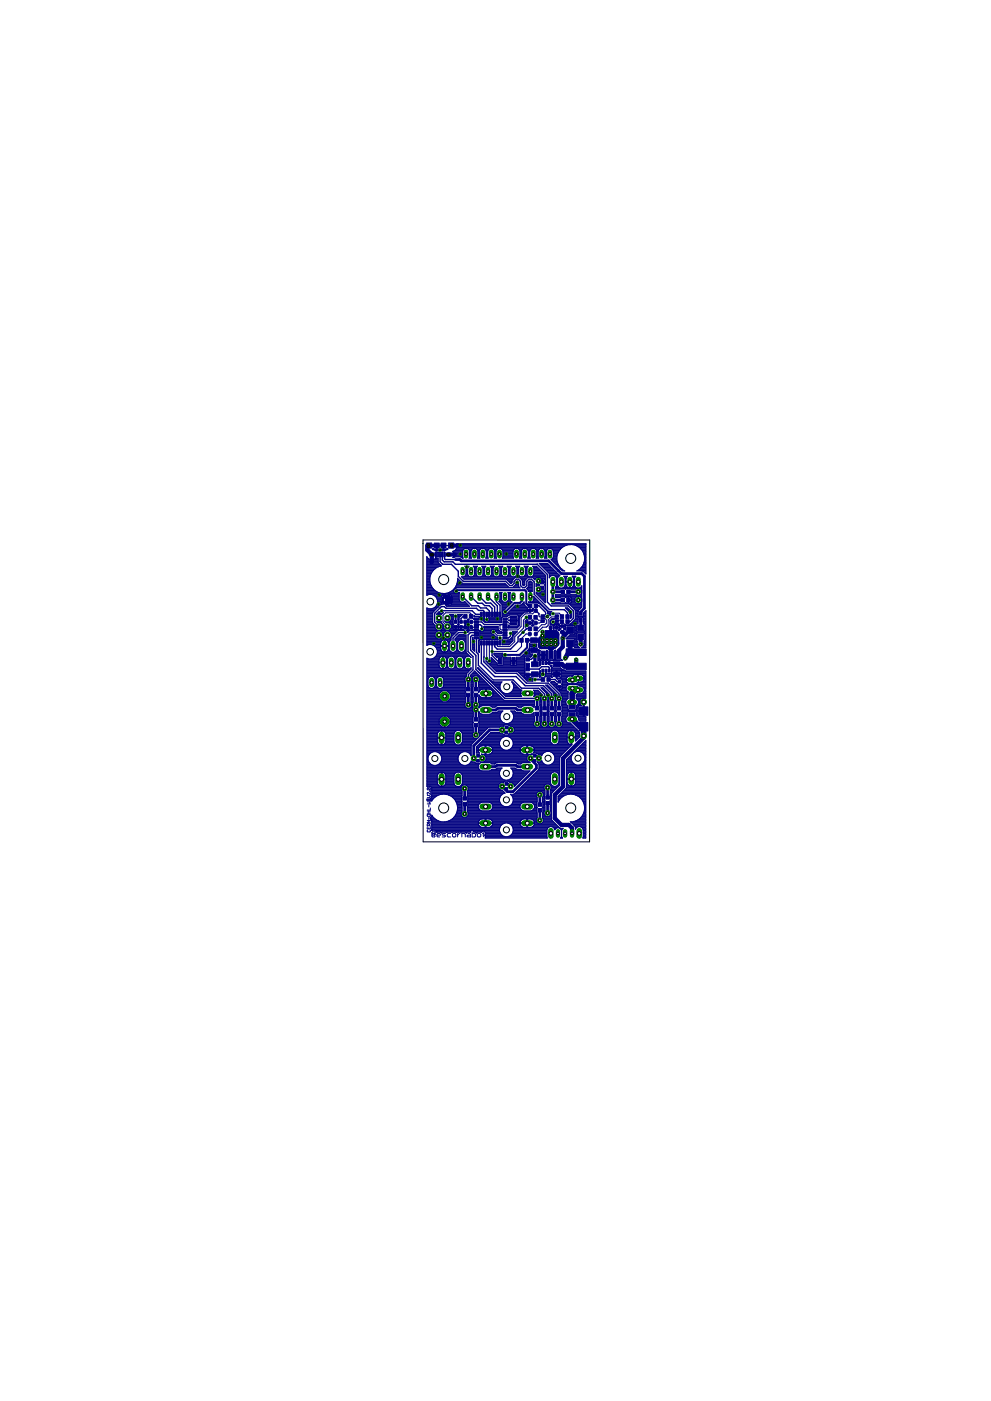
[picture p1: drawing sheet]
<svg xmlns="http://www.w3.org/2000/svg" width="297mm" height="420mm" viewBox="0 0 297 420" stroke-linecap="round" stroke-linejoin="round" font-family="sans-serif">
<g fill="none" stroke="#000080" stroke-width=".3">
<path d="M127.9 178.4h.3M127.9 176.4h1.8M127.9 171.1h1.9M127.9 173.8h.9M127.9 177.8h3.7M127.9 174.4h.9M127.9 173.1h1M127.9 175.3h1.2M127.9 175.7h1.4M127.9 167.7h1M127.9 167.3h.3M127.9 170.2h3"/>
<path d="M127.9 177.1h2.5M127.9 176.2h1.7M127.9 178.2h9.7M127.9 178h5M127.9 177.5h3.2M127.9 177.3h2.8M127.9 176.9h2.3M127.9 176.6h2M127.9 176h1.5M127.9 175.5h1.3M127.9 175.1h1.1M127.9 174.9h1.1"/>
<path d="M127.9 174.6h1M127.9 174.2h.9M127.9 174h.9M127.9 173.5h.9M127.9 173.3h.9M127.9 172.9h1M127.9 172.6h1.1M127.9 172.4h1.2M127.9 172.2h1.3M127.9 172h1.3M127.9 171.7h1.5M127.9 171.5h1.6"/>
<path d="M127.9 171.3h1.8M127.9 170.9h2.1M127.9 170.6h2.4M127.9 170.4h2.7M127.9 170h3.6M127.9 169.5h4.2M127.9 169.3h4M127.9 169.1h3.8M127.9 168.9h3.6M127.9 168.6h3.4M127.9 168.4h3.4M127.9 168.2h3.4"/>
<path d="M127.9 168h3.4M127.9 167.5h.5M127.9 167.1h.1M128.5 167.6l-.6-.7v11.6a2.15 2.15 0 0 1 3.2 1.5M128.8 174.5l.4 1.1M129.2 172l-.4 1.2v1.3M129.2 172h.1M129.2 175.6v.1M129.2 175.6l.7 1.1M129.7 164.7h.2M129.8 178.4h2.9M129.8 164.5l-.2 .3 1.3 .5 2.3-.1 1.1-.4-.3-.3"/>
<path d="M129.8 164.5l.4 .3h.6v-1.1h2.3v1.1h.6l.3-.3M129.8 164.5h.1M129.9 176.7h.1M129.9 171h.1M129.9 171l-.7 1M129.9 176.7l1 .8M130 167.7h1.3M130 164.9h3.9M130.2 178.6h2.3M130.5 178.9h1.9M130.5 167.5h.8M130.5 165.1h2.9"/>
<path d="M130.7 179.1h1.6M130.8 164.2h.2M130.8 164.7h.2M130.8 164.4h.2M130.8 164h.2M130.9 179.3h1.4M130.9 167.3l-.3 .1a1.7 1.7 0 0 1-2.1 .2M130.9 167.3v.1M130.9 170.2l-1 .8M130.9 177.5h.1M130.9 177.5l1.2 .4M130.9 167.4h.4v1.3l.8 .7"/>
<path d="M130.9 179.5h1.4M131 163.5h1.8v1.3h-1.8zM131 179.7h1.3M131.1 180h1.2M131.9 164.7h.1M132.1 169.4v.1M132.1 177.9h.1M132.1 177.9l1.2 .1M132.1 169.5l.2 .2-1.4 .5M132.1 169.7l-4.2 .1M132.7 180h.1M132.7 179.9h.1"/>
<path d="M132.7 179.8h.1M132.7 179.7h.1M132.7 179.6h.1M132.7 179.5h.1M132.7 179.4h.1M132.7 179.3h1M132.7 179.2l.9 .1M132.7 179.1h.9M132.8 164.2h.3M132.8 164.7h.3M132.8 164.4h.3M132.8 164h.3"/>
<path d="M132.9 178.7l.4 .1M133 178.8h.4M133 178.8l.4 .1M133.1 178.9l.4 .1M133.1 179h.4M133.3 178h.1M133.4 178h3.1M133.5 179.4h.3M133.5 179.4l.4 .1M133.6 178.4h.7M133.6 179.5l.7 .1M133.6 179.2h.1"/>
<path d="M133.6 179.7h1.1M133.6 179.6h.8M133.6 179.9h.6M133.6 179.8l.5 .1M133.6 179.7l1.3 .1M133.7 178.5l-.2-.2h-.7l-.3 .2-.2 .4v1.8M133.7 178.5v.1M133.7 178.6l.3 .2M133.8 178.8h.1M133.9 178.8v.1M133.9 164.7h.2M134 178.8l-.1 .1"/>
<path d="M134 178.8l.4-.5h.7l.2 .6M134 178.8h.1M134 164.5h.1M134 179.4h.1M134.1 178.7l-.1 .1M134.1 178.7h-.1M134.2 178.5v.1M134.2 178.6l-.4 .1M134.2 179.2h.8M134.3 179.4l-.3 .1M134.3 179.8l.8 .1M134.3 179.4h-.2"/>
<path d="M134.4 177.8h1.8M134.4 179.3h-.3M134.6 179.9h.5M134.7 179h-.4M134.7 178.9l-.3 .1M134.8 179.3h.3M134.8 180h.4M134.8 179.1h-.5M134.8 178.8l-.4 .1M134.9 177.5h1.1M134.9 178.8h-.4M134.9 179.4h.2"/>
<path d="M134.9 178.7l-.4 .1M135 179.5h.1M135 179.2l-.8 .1M135.2 178.4h2.4M135.3 177.3h.7M135.3 178.9h2.3M135.3 178.9l.1 .1M135.3 178.6h2.3M135.4 179l2.2 .1M135.4 179h.1M135.4 179l.1 .2M135.4 179.1l.1 .7"/>
<path d="M135.4 179.1l.1 .1M135.5 179.7h.1M135.5 179.7v.8M135.5 179.7h2.1M135.5 179.2h.1M135.5 179.5h2.1M135.5 179.3h2.1M135.6 179.9h.1M135.6 180h2.1M135.6 177.1h.1M135.6 177.1l-1.1 .6-1.2 .3M135.7 165.4l.3 .6"/>
<path d="M135.7 165.4h.1M135.8 176.9h.3M135.8 167.1h.4M135.8 165.5h2.9M135.8 165.3h2.9M135.9 166.9h2.8M135.9 165.8h2.8M136 177.1h-.4M136 176.6h.4M136 166.6h2.7M136 166.4h2.7M136 166.2h2.7"/>
<path d="M136 166h2.7M136.2 176.4h.4M136.3 165.1h2.4M136.4 176.2h.1M136.4 176.2l-.8 .9M136.4 176.2h19.4M136.5 164.9h2.4M136.5 176h15.9M136.6 176.4a.78 .78 0 0 0-.5 1.2 .78 .78 0 0 0 1.3 .1M136.7 175.7h15.4M136.7 164.7h2.4M136.8 175.5h15.1"/>
<path d="M136.8 164.4h31.5M136.9 175.3h14.8M136.9 164.2v-1.1h38.7v9.1l-1.1-1h-1.6l.8-.4M136.9 164.2h31.7M136.9 164.2l-.2 .5-1 .7M136.9 163.8h32.3M136.9 163.5h32.9M136.9 164h31.9M136.9 163.3h34.4M137 175.1h14.5M137 175.1l-.6 1.1M137 175.1l.1-1.7 1.5 1.5h12.7l1.3 1.3"/>
<path d="M137 178h.7M137 174.9h1.6M137.1 174.6h1.2M137.1 174.4h1M137.1 174.2h.8M137.1 173.4h.1M137.1 173.5h.1M137.2 173.8h.3M137.2 174h.5M137.3 177.8h.5M137.4 177.7h.4l-.2 2.1M137.4 177.7h.1"/>
<path d="M137.6 179.8a1.05 1.05 0 0 0 1.7 .6l1.5 1.4h-6.9l-.1-.1M138.2 167.1h.5M138.5 173.1h25M138.5 167.3h.3M138.7 173.3h15.6M138.7 165.3l.1 2.1-.8-.4-2.3 .2 .3-1.2M138.8 164.9a1.06 1.06 0 0 1 1.8 0M138.8 164.9l-.1 .4M138.9 173.5h15.2M139.2 172.9h1.5M139.3 172.8l-1 .1 .8 .8 14.7 .1M139.5 172.6h.9"/>
<path d="M139.5 170h.9M139.6 170.2h.7M139.6 172.4h.7M139.7 171.1h.5M139.7 172.2l-.4 .6M139.7 170.4v1.8M139.7 170.4l-.4-.6h1.3l-.4 .6M139.7 172.2h.5M139.7 172h.5M139.7 171.7h.5M139.7 171.5h.5M139.7 171.3h.5"/>
<path d="M139.7 170.9h.5M139.7 170.6h.5M139.7 170.4h.5M140.2 170.4v1.8M140.2 172.2a1.06 1.06 0 0 0 1.6 .6M140.3 164.7h1.3M140.6 164.9h.8M140.6 164.9l.1 .4M140.6 167.3h.7M140.7 165.1h.5M140.7 167.1h.5M140.7 165.3l-.1 2.1h.7l-.1-2.1"/>
<path d="M140.7 166.9h.5M140.7 166.6h.5M140.7 166.4h.5M140.7 166.2h.5M140.7 166h.5M140.7 165.8h.5M140.7 165.5h.5M140.7 165.3h.5M141.3 164.9a1.06 1.06 0 0 1 1.8 0M141.3 164.9l-.1 .4M141.8 172.9h1.4M142 172.6h1"/>
<path d="M142 170h.9M142.2 170.2h.6M142.2 172.4h.6M142.2 171.1h.5M142.2 170.4v1.8M142.2 170.4l-.4-.6h1.3l-.4 .6M142.2 172.2l-.4 .6M142.2 172.2h.5M142.2 172h.5M142.2 171.7h.5M142.2 171.5h.5M142.2 171.3h.5"/>
<path d="M142.2 170.9h.5M142.2 170.6h.5M142.2 170.4h.5M142.7 170.4v1.8a1.06 1.06 0 0 0 1.6 .6M142.8 164.7h1.3M143 164.9h.9M143.1 164.9l.1 .4M143.1 167.3h.7M143.2 165.1h.6M143.2 167.1h.5M143.2 165.3l-.1 2.1h.7l-.1-2.1M143.2 166.9h.5"/>
<path d="M143.2 166.6h.5M143.2 166.4h.5M143.2 166.2h.5M143.2 166h.5M143.2 165.8h.5M143.2 165.5h.5M143.2 165.3h.5M144.3 172.9h1.4M144.5 172.6h1M144.5 170h1M144.7 170.2h.7M144.7 172.4h.7"/>
<path d="M144.8 171.1h.4M144.8 170.4l-.4-.6h1.2l-.4 .6M144.8 172.2l-.5 .6M144.8 170.4v1.8M144.8 172.2h.4M144.8 172h.4M144.8 171.7h.4M144.8 171.5h.4M144.8 171.3h.4M144.8 170.9h.4M144.8 170.6h.4M144.8 170.4h.4"/>
<path d="M145.2 172.2a1.06 1.06 0 0 0 1.1 .8 1.06 1.06 0 0 0 1-.8M145.2 170.4v1.8M145.4 164.7h1.2M145.6 164.9h.8M145.6 164.9a1.05 1.05 0 0 0-1.1-.5 1.05 1.05 0 0 0-.8 .9M145.6 164.9l.2 .4M145.6 167.3h.7M145.7 165.1h.6M145.7 167.1h.5M145.8 165.3l-.2 2.1h.7l-.1-2.1M145.8 166.9h.4M145.8 166.6h.4"/>
<path d="M145.8 166.4h.4M145.8 166.2h.4M145.8 166h.4M145.8 165.8h.4M145.8 165.5h.4M145.8 165.3h.4M146.3 164.9a1.06 1.06 0 0 1 1.8 0M146.3 164.9l-.1 .4M146.8 172.9h1.5M147.1 172.6h.9M147.1 170h.9M147.2 172.4h.7"/>
<path d="M147.2 170.2h.7M147.3 171.1h.5M147.3 170.4l-.4-.6h1.3l-.4 .6M147.3 170.4v1.8M147.3 172.2h.5M147.3 172h.5M147.3 171.7h.5M147.3 171.5h.5M147.3 171.3h.5M147.3 170.9h.5M147.3 170.6h.5M147.3 170.4h.5"/>
<path d="M147.8 172.2a1.06 1.06 0 0 0 1 .8 1.06 1.06 0 0 0 1.1-.8M147.8 170.4v1.8M147.8 164.7h1.3M148.1 164.9h.8M148.1 164.9l.2 .4M148.1 167.3h.7M148.2 165.1h.6M148.2 167.1h.5M148.3 165.3l-.2 2.1h.7M148.3 166.9h.4M148.3 166.6h.4M148.3 166.4h.4"/>
<path d="M148.3 166.2h.4M148.3 166h.4M148.3 165.8h.4M148.3 165.5h.4M148.3 165.3h.4M148.7 165.3l.1 2.1M148.8 167.4h.1M149.1 164.6h1.2M149.1 164.6l-.4 .7M149.4 172.9h1.4M149.6 172.6h1M149.6 170h1"/>
<path d="M149.7 177.8h.8M149.8 172.4h.6M149.8 170.2h.6M149.8 180h.6M149.8 178h.5M149.9 179.7h.4M149.9 179.5h.4M149.9 179.3h.4M149.9 179.1h.4M149.9 178.9h.4M149.9 178.4h.4M149.9 171.1h.4"/>
<path d="M149.9 179.8l-.4 .5 1 1v3.7l-.2 .3-3.8 .1M149.9 179.8l-.2-2.1h.8l-.2 2.1M149.9 170.4v1.8M149.9 170.4l-.4-.6h1.2l-.4 .6M149.9 178.6h.4M149.9 178.2h.4M149.9 172.2h.4M149.9 172h.4M149.9 171.7h.4M149.9 171.5h.4M149.9 171.3h.4M149.9 170.9h.4"/>
<path d="M149.9 170.6h.4M149.9 170.4h.4M150.3 164.6l.4 .7M150.3 179.8a1.06 1.06 0 0 0 1.7 .7M150.3 164.7h3.9M150.3 170.4v1.8M150.3 172.2a1.06 1.06 0 0 0 1.1 .8 1.06 1.06 0 0 0 1-.8M150.5 164.9h3.5M150.6 167.4h.1M150.6 167.3h3.3M150.7 165.1h3.2M150.7 167.1h3.1"/>
<path d="M150.7 165.3l-.1 2.1M150.7 166.9h3.1M150.7 166.6h3.1M150.7 166.4h3.1M150.7 166.2h3.1M150.7 166h3.1M150.7 165.8h3.1M150.7 165.5h3.1M150.7 165.3h3.1M151.9 172.9h1.5M152 174h1.6M152.2 172.6h.9"/>
<path d="M152.2 170h.9M152.3 174.2h1.2M152.3 177.8h.7M152.3 172.4h.7M152.3 170.2h.7M152.3 180h.6M152.4 178h.5M152.4 179.7h.5M152.4 179.5h.5M152.4 179.3h.5M152.4 179.1h.5M152.4 178.9h.5"/>
<path d="M152.4 178.4h.5M152.4 171.1h.5M152.4 179.8l-.4 .7M152.4 170.4v1.8M152.4 179.8l-.1-2.1h.7l-.1 2.1M152.4 170.4l-.4-.6h1.3l-.4 .6M152.4 178.6h.5M152.4 178.2h.5M152.4 172.2h.5M152.4 172h.5M152.4 171.7h.5M152.4 171.5h.5"/>
<path d="M152.4 171.3h.5M152.4 170.9h.5M152.4 170.6h.5M152.4 170.4h.5M152.5 174.4h1M152.7 174.6h.8M152.9 172.2l.4 .6M152.9 170.4v1.8M152.9 179.8l.6 .8-2.8 2.5v.8M152.9 174.9h.5M153.7 176.2l1-1v-.6l.4-.3 .3 .3v1.2l.5 .5-19.3 .1M153.8 165.3l.1 2.1h-3.3"/>
<path d="M153.9 176h1.7M154.1 175.7h1.3M154.2 164.6h1.2M154.2 164.6l-.4 .7M154.3 175.5h1.1M154.5 172.9h1.4M154.5 173.1l-1 1v.6l-.3 .3-1.4-1.3M154.6 175.3h.8M154.7 175.1h.7M154.7 174.9h.7M154.7 174.6h.7M154.7 172.6h.9"/>
<path d="M154.7 170h.9M154.8 174.4h.5M154.8 172.4h.7M154.9 170.2h.6M154.9 171.1h.5M154.9 170.4l-.4-.6h1.3l-.4 .6M154.9 172.2a1.06 1.06 0 0 1-1.6 .6M154.9 170.4v1.8M154.9 172.2h.5M154.9 172h.5M154.9 171.7h.5M154.9 171.5h.5"/>
<path d="M154.9 171.3h.5M154.9 170.9h.5M154.9 170.6h.5M154.9 170.4h.5M155.4 164.6l.5 .7M155.4 170.4v1.8M155.4 172.2l.5 .6M155.4 164.7h1.3M155.6 173.1l1 1v1.2l.3 .3 .4-.3v-1.2l1-1M155.7 164.9h.8M155.7 167.3h.7M155.8 165.1h.6"/>
<path d="M155.8 173.3h2.3M155.8 167.1h.5M155.9 167h.1M155.9 165.3v1.7M155.9 166.9h.4M155.9 166.6h.4M155.9 166.4h.4M155.9 166.2h.4M155.9 166h.4M155.9 165.8h.4M155.9 165.5h.4M155.9 165.3h.4"/>
<path d="M156 173.5h1.9M156.3 173.8h1.3M156.3 165.3l.1 2.1h-.7l.2-.4M156.5 174h.9M156.6 174.4h.7M156.6 175.3h.7M156.6 175.1h.7M156.6 174.9h.7M156.6 174.6h.7M156.6 174.2h.7M156.7 164.6a1.07 1.07 0 0 1 1.6 .7M156.7 164.6l-.4 .7"/>
<path d="M156.8 175.5h.3M157 172.9h1.4M157.2 172.6h1M157.2 170h1M157.4 172.4h.7M157.4 170.2h.6M157.5 171.1h.4M157.5 172.2a1.06 1.06 0 0 1-1.6 .6M157.5 170.4l-.4-.6h1.2l-.4 .6M157.5 170.4v1.8M157.5 172.2h.4M157.5 172h.4"/>
<path d="M157.5 171.7h.4M157.5 171.5h.4M157.5 171.3h.4M157.5 170.9h.4M157.5 170.6h.4M157.5 170.4h.4M157.9 176.4h1.6M157.9 164.7h1.3M157.9 176.6l-.1-.1 .7-.7v-1.2l.5-.3 .5 .5v2.6M157.9 176.6l.5 .7M157.9 170.4v1.8M157.9 172.2l.5 .6"/>
<path d="M158 176.6h1.5M158.1 176.2h1.4M158.1 164.9h.9M158.2 176.9h1.3M158.2 167.3h.7M158.3 165.1h.6M158.3 167.1h.5M158.3 176h1.2M158.3 167h.1M158.3 165.3v1.7M158.3 166.9h.5M158.3 166.6h.5"/>
<path d="M158.3 166.4h.5M158.3 166.2h.5M158.3 166h.5M158.3 165.8h.5M158.3 165.5h.5M158.3 165.3h.5M158.4 177.1h1.1M158.4 177.3h.2M158.5 175.3h1M158.5 175.7h1M158.5 175.5h1M158.5 175.1h1"/>
<path d="M158.5 174.9h1M158.5 174.6h.9M158.6 174.4h.6M158.8 165.3l.1 2.1h-.7l.1-.4M158.9 180h.2M158.9 179.7h.2M158.9 179.5h.2M158.9 179.3h.2M158.9 179.1h.2M158.9 177.2v1.6h1l4.6 4.6h.9l-.3 .3-.1 .5M158.9 178.4h.2M158.9 177.2h.1"/>
<path d="M158.9 177.2l-.3 .1M158.9 177.8h.2M158.9 178.6h.2M158.9 178.2h.2M158.9 178h.2M158.9 177.5h.2M158.9 177.3h.2M159.1 177.2l.3 .1M159.1 177.2h.1M159.1 177.2v3.4M159.2 164.6h1.2M159.2 164.6l-.4 .7"/>
<path d="M159.4 177.3l.1 .1M159.4 177.3h.1M159.5 177.4h.1M159.5 173.1l.8 .7M159.5 172.9h4M159.7 173.3h1.1M159.8 172.6h3.7M159.8 170h1.2M159.9 170.2h1.3M159.9 172.4h3.5M160 180h1M160 180v-1h-1.1v1.6"/>
<path d="M160 180l-.3 .4-.6 .2M160 173.5h.6M160 179.7h.8M160 179.5h.6M160 179.3h.4M160 179.1h.1M160 171.1h2.1M160 170.4v1.8M160 172.2a1.06 1.06 0 0 1-1.6 .6M160 170.4l-.4-.6h1.2l2.7 2.7v8.3l-2.8-2.8M160 172.2h3.2M160 172h2.9"/>
<path d="M160 171.7h2.7M160 171.5h2.5M160 171.3h2.3M160 170.9h1.8M160 170.6h1.6M160 170.4h1.4M160.2 173.8h.2M160.3 173.8l.7-.6h.3l.2 .9v-.9h.3l.6 .6v.7l1.1-.1M160.4 164.6l.5 .7M160.4 164.7h1.3M160.7 164.9h.8M160.7 177.8h2.8"/>
<path d="M160.7 175.3h.9v.4M160.7 178h2.8M160.7 175.5h1M160.7 175.1h.1M160.7 167.3h.7M160.8 165.1h.6M160.8 167.1h.5M160.9 167h.1M160.9 165.3v1.7M160.9 166.9h.4M160.9 166.6h.4M160.9 166.4h.4"/>
<path d="M160.9 166.2h.4M160.9 166h.4M160.9 165.8h.4M160.9 165.5h.4M160.9 165.3h.4M160.9 178.2h2.6M161 175.2l-.3-.2v1l.3-.3M161 177.8l-.3-.3v.5M161.1 178.4h2.4M161.3 165.3l.2 2.1h-.8l.2-.4M161.3 175.2v-.9l.2 .9M161.3 173.8h.2"/>
<path d="M161.3 174.4h.2M161.3 175.1h.2M161.3 174.9h.2M161.3 174.6h.2M161.3 174h.2M161.3 173.5h.2M161.3 173.3h.2M161.4 178.6h2.1M161.5 175.7h-.8M161.6 178.9h1.9M161.6 175.7h-.1M161.7 169.1h2.6"/>
<path d="M161.8 179.1h1.7M161.9 169.3h2.6M162 173.3h1.5M162 179.3h1.5M162.1 177.5h1.4M162.2 169.5h2.5M162.2 173.5h1.3M162.2 179.5h1.3M162.3 177.3h1.2M162.3 173.7h.1M162.4 173.7h.1M162.4 169.8h2.5"/>
<path d="M162.4 174.2h.2M162.4 173.8h.2M162.4 174h.2M162.5 179.7h1M162.6 170h2.5M162.6 174.6h.9M162.7 180h.8M162.8 170.2h2.6M162.9 164.6a1.06 1.06 0 0 0-1.6 .7M162.9 164.6l.5 .7M162.9 164.7h1.3M163 170.4h2.6"/>
<path d="M163.2 164.9h.8M163.3 167.3h.6M163.3 170.6h2.5M163.3 173.8h.2M163.3 173.7h-.7v1h.8v.5M163.3 173.7l.1 .3M163.3 165.1h.6M163.3 175.5h.2M163.3 177.1h.2M163.3 167.1h.5M163.4 167l-.2 .4h.7l-.1-.4M163.4 165.3v1.7"/>
<path d="M163.4 167h.1M163.4 175.3h.1M163.4 166.9h.4M163.4 166.6h.4M163.4 166.4h.4M163.4 166.2h.4M163.4 166h.4M163.4 165.8h.4M163.4 165.5h.4M163.4 165.3h.4M163.4 174h.1M163.4 175.2l-.2 .2 .2 .2v1.4l-.2 .2h-.8l-.6 .6"/>
<path d="M163.4 176.4h.1M163.4 174v.5M163.4 175.7h.1M163.4 176.2h.1M163.4 176.9h.1M163.4 176.6h.1M163.4 176h.1M163.4 175.1h.1M163.4 174.9h.1M163.4 174.2h.1M163.5 170.9h2.5M163.7 171.1h2.5"/>
<path d="M163.8 165.3a1.05 1.05 0 0 1 1-.9 1.05 1.05 0 0 1 1 .9M163.8 165.3v1.7M163.8 167h.1M163.9 171.3h2.6M164.1 171.5h2.6M164.4 171.7h2.5M164.6 172h2.5M164.6 173.1h.1M164.6 172.9h.3M164.6 172.6h.7M164.6 172.4h3M164.6 172.2h2.7"/>
<path d="M165.2 167.7h1.7M165.4 168h1.5M165.6 167.5h1.3M165.6 168.2h1.4M165.7 164.9h2.2M165.7 167.3h1.2M165.8 165.1h1.9M165.8 168.4h1.2M165.8 167.1h1.1M165.8 165.3l.1 1.7-.7 .8 3.4 3.4h.7l-.3-.1M165.8 165.3h.1M165.9 166.9h1"/>
<path d="M165.9 166.6h1.1M165.9 166.4h1.2M165.9 166.2h1.2M165.9 166h1.3M165.9 165.8h1.4M165.9 165.5h1.5M165.9 165.3h1.6M166 168.6h1.1M166.1 172.6h1.7M166.2 168.9h1M166.5 172.9h1M166.5 169.1h.7"/>
<path d="M166.5 179.1h1.5M166.5 178.9h7.9M166.5 178.4h6.3M166.5 176.4h7.9M166.5 176.2h1.1M166.5 178.6h7.9M166.5 176.6h1.4M166.6 176h.8M166.7 173.1h.6M166.7 169.3h.6M166.7 175.7h.5M166.8 173.3h.4"/>
<path d="M166.8 175.5h.3M166.9 173.8h.2M166.9 174.4h.2M166.9 175.3h.2M166.9 175.1h.2M166.9 174.9h.2M166.9 174.6h.2M166.9 174.2h.2M166.9 174h.2M166.9 173.5h.2M166.9 166.9v1.2l.4 1.2M166.9 169.5h.5"/>
<path d="M167.1 169.8h.5M167.3 165.7h.1M167.3 169.3h.1M167.3 165.7l-.4 1.2M167.3 169.3l.7 1M167.4 170h.4M167.6 170.2h.3M167.6 176.2l.4 .2M167.8 172.7l-3.7-3.7h-2.5l3 3v1.3a1.16 1.16 0 0 1 1.2-.8 1.16 1.16 0 0 1 1.1 1v2l-.4 .6v.6h6.1l.3-.3M167.8 172.7l-.7 .8v2l.5 .7M167.8 170.4h.3M168 178.4l-1.5-.2v1l3.1-.1"/>
<path d="M168 164.6v.1M168 170.3h.1M168 164.6l-.7 1.1M168 170.3l1 .8M168 164.6l-2.6 .1M168 170.6h.4M168.2 170.9h.5M168.5 171.1h.5M168.9 176.2l-.4 .2M168.9 176.2h1.3M169 172.9h1M169.1 176h.8"/>
<path d="M169.2 173.1h.6M169.3 175.7h.5M169.3 173.3h.4M169.3 178.4l.2-.2 .2 .2M169.4 175.5h.3M169.4 179.1h.3M169.4 173.8h.3M169.4 174.4h1.3M169.4 175.3h.3M169.4 175.1h.3M169.4 174.9h.3M169.4 174.6h.3"/>
<path d="M169.4 174.2h.3M169.4 174h.3M169.4 173.5h.3M169.4 176.6h.2M169.6 179.1l.6-.1v.9h1l-.1-.8M169.8 173.1l-.1 1.2h1v2.1l-.8-.4M169.8 173.1l.3-.3h-1.1l.4 .7v2l-.5 .7M169.9 176l-.2-.5v-.9h2.2l-.2 1.4M170.2 179.7h.3M170.2 179.5h.3M170.2 179.3h.3M170.2 179.1h.3"/>
<path d="M170.5 180h2.7M170.7 175.3h.2M170.7 175.7h.2M170.7 176.2h.2M170.7 176h.2M170.7 175.5h.2M170.7 175.1h.2M170.7 174.9h.2M170.7 174.6h.2M170.9 174.4h1.3M171 179.1h1.7M171.1 179.1l-.6-.1v1.9"/>
<path d="M171.1 176.6h1.6M171.2 179.7h1.1M171.2 179.5h1.1M171.2 179.3h1.3M171.4 176.2h1.3M171.4 163.3h4.2M171.5 172.8h1.1l-.4 .7v2l.5 .7M171.5 172.8h.1M171.5 172.8l.3 .3M171.6 172.9h1M171.7 176h.7M171.7 173.1h.6"/>
<path d="M171.8 173.1l.1 1.2h-1v2.1l.8-.4M171.8 175.7h.5M171.9 173.3h.4M171.9 175.5h.3M171.9 173.5h.3M171.9 173.8h.3M171.9 175.3h.3M171.9 175.1h.3M171.9 174.9h.3M171.9 174.6h.3M171.9 174.2h.3M171.9 174h.3"/>
<path d="M172.3 179.5l.6-.6h.3v2.1h-.3l-.6-.6v-.4h2.1M172.3 179.5v.4h2.1M172.4 163.5h3.2M172.7 176.2l.4 .2M172.9 163.8h2.7M173.1 171.1h2.5M173.2 179.7h.2M173.2 179.5h.2M173.2 179.3h.2M173.2 179.1h.2M173.3 164h2.3M173.4 180h1"/>
<path d="M173.5 170.9h2.1M173.7 164.2h1.9M173.7 170.8h.1M173.7 164.2l.8 .9M173.7 164.2a4.2 4.2 0 0 0-5.7 .4M173.8 176.4l.6 .6M173.8 170.6h1.8M173.8 178.4h.6M173.9 164.4h1.7M173.9 179.1h.5M174 176.2l.4-.6v6.5l-1.1 1.2M174 176.2l-.5 .2"/>
<path d="M174 176.2h.4M174 176.6h.4M174 170.4h1.6M174.1 178.2h.3M174.1 164.7h1.5M174.1 179.3h.3M174.2 170.2h1.4M174.2 176.9h.2M174.2 176h.2M174.3 178h.1M174.3 164.9h1.3M174.3 175.7h.1"/>
<path d="M174.4 179.5l-.6-.6h-.4v2.1h.4l.6-.6M174.4 179.7h.1M174.4 179.5h.1M174.4 177.9l-.6 .6h-.9l-.3-.3-1.6 .2M174.4 177.8h.1M174.4 177.1h.1M174.4 177.5h.1M174.4 177.3h.1M174.4 170h1.2M174.5 165.1h1.1M174.5 169.8l-.8 1M174.5 165.1h.1"/>
<path d="M174.5 169.8v.1M174.5 165.1l.6 1.1M174.6 169.8h1M174.6 165.3h1M174.7 171.3h.9M174.7 169.5h.9M174.7 165.5h.9M174.8 169.3h.8M174.8 165.8h.8M174.9 169.1h.7M174.9 166h.7M175 171.5h.6"/>
<path d="M175 168.9h.6M175 166.2h.6M175.1 166.2v.1M175.1 168.7h.1M175.1 168.7l-.6 1.1M175.1 166.2l.2 1.3-.2 1.2M175.1 168.6h.5M175.1 168.4h.5M175.1 166.4h.5M175.1 166.6h.5M175.2 168.2h.4M175.2 166.9h.4"/>
<path d="M175.2 171.7h.4M175.2 168h.4M175.2 167.1h.4M175.2 167.7h.4M175.2 167.3h.4M175.3 167.5h.3M175.4 172h.2M175.6 163.2h.1M127.9 182.4h.3M128 184h1.7M128 188.6h2.7M128 187.3h2.2"/>
<path d="M128 187.1h2M128 184.9h1.7M128 185.1h1.7M128 188h2.4M128 186.9h1.7M128 186.6h1.7M128 186.4h1.7M128 189.1h11.1M128 191.1h2.6M128 192h4.7M128 189.7h2.6M128 190h2.4"/>
<path d="M128 191.7h7.2M128 184.2h1.7M128 183.1h2.3M128 188.4h2.5M128 188.2h2.4M128 187.7h2.4M128 185.5h1.7M128 185.8h1.7M128 199.5h3.6M128 198h3.6M128 183.7h1.7M128 199.7h3.6"/>
<path d="M128 193.3h4.1M128 188.8h2.9M128 193.5h.1M128 189.3h9M128 191.5h7.2M128 198.9h6.1M128 200h3.7M128 199.3h3.6M128 199.1h3.6M128 198.6h4.6M128 198.4h3.6M128 198.2h3.6"/>
<path d="M128 197.7h3.6M128 197.5h.3M128 193.1h4.1M128 192.8h4.1M128 192.6h4.1M128 192.4h4.2M128 192.2h4.4M128 191.3h2.8M128 190.9h2.4M128 190.6h2.4M128 190.4h2.4M128 190.2h2.4"/>
<path d="M128 189.5h2.8M128 187.5h2.4M128 186.2h1.7M128 186h1.7M128 185.3h1.7M128 184.6h1.7M128 184.4h1.7M128 183.5h1.9M128 183.3h2.1M128 182.9h2.5M128 182.6h2.7M128.5 193.3l-.5 .2"/>
<path d="M129.4 193.3l.8 .4 .5 .5 .4 .8M129.6 197.5h2.1M129.8 182.4h1.2M129.8 193.5h4.8M130.1 197.3h1.7M130.2 193.7h2.9M130.4 197.1h1.6M130.4 189.9v1M130.4 190.9l.7 .7M130.5 194h1.6M130.5 182h.9M130.6 196.8h1.8"/>
<path d="M130.7 194.2h1.4M130.7 181.8h.9M130.8 196.6h9.9M130.8 194.4h1.3M130.9 181.5h.9M130.9 184.2h1.5M130.9 184.2v.2l.2-.2M130.9 196.4h9.6M130.9 194.6h1.2M130.9 186.4h.1M131 196.2h9.2M131 194.9h1.2"/>
<path d="M131 181.1h1.4M131 196h9M131.1 184h1.5M131.1 195a2.17 2.17 0 0 1-.8 2.2 2.17 2.17 0 0 1-2.3 .2v38.5l1-.1M131.1 195.1h1.2M131.1 189.3l-.7 .6M131.1 195.7h8.7M131.1 195.5h1.7M131.1 195.3h1.4M131.1 180.9h1.3M131.1 180.6h1.2M131.1 180.4h1.2"/>
<path d="M131.1 180.2h1.2M131.1 180a2.16 2.16 0 0 1-.8 2.2 2.16 2.16 0 0 1-2.4 .1l.1 11.2M131.2 186.6h1M131.2 182.2l-1.5 1.5v3.1l.7 .7v.8l.7 .7h.9l.7-.7v-.9l-.7-.7h-.8l-.3-.3 .5 .1v-1h.3v1l.5-.2v.5l.7 .7M131.2 182.2h-1M131.3 182.1l-.1 .1M131.3 183.7h.6M131.3 182.1h.1M131.4 182l-.1 .1M131.4 184.9h.3M131.4 185.1h.3M131.4 186.4h.3"/>
<path d="M131.4 184.2v1h.3v-1M131.4 185.5h.3M131.4 185.8h.3M131.4 186.2h.3M131.4 186h.3M131.4 184.6h.3M131.4 184.4h.3M131.5 183.5h.2M131.6 198.8v.8M131.6 199.6v.1M131.7 197.5l-.1 1.1h2.3l-.1-1.1M131.9 181.5l-.5 .5"/>
<path d="M132 197.1l.6-.3v3.8l-.6-.3-.4-.6M132 197.1l-.3 .4M132 181.3l.1 .1M132 181.3l-.1 .2M132 189.3l.7 .6M132.1 192.9v.7M132.1 186.4h.1M132.1 192.7v.2M132.2 186.9h.1M132.2 188.8h1.3M132.3 195.1l-.2-1.3h2.3l-.2 1.3M132.3 180.7l.1 .2"/>
<path d="M132.3 195.1l.5 .4M132.3 191.3h1.1M132.3 189.5h1M132.4 192.2l.7-.4v3.8l-.3-.1M132.4 192.2l-.3 .5M132.4 187.1h.2M132.4 188.6h.8M132.4 180.9h.1M132.4 180.9l.1 .4h-1.6M132.5 191.1h.6M132.5 189.7h.6M132.6 196.8h.3"/>
<path d="M132.6 199.5h.3M132.6 197.1h.3M132.6 198h.3M132.6 199.7h.3M132.6 200h.3M132.6 199.3h.3M132.6 199.1h.3M132.6 198.4h.3M132.6 198.2h.3M132.6 197.7h.3M132.6 197.5h.3M132.6 197.3h.3"/>
<path d="M132.6 187.3h.2M132.7 180.5h.9l-.9 .1M132.7 180.3h1M132.7 180.3h.1M132.7 180.2h.1M132.7 180.1h.1M132.7 188.4h.3M132.7 188h.2M132.7 190h.2M132.7 188.2h.2M132.7 187.7h.2M132.7 189.9v1"/>
<path d="M132.7 190.9l-.7 .7M132.7 190.9h.2M132.7 190.6h.2M132.7 190.4h.2M132.7 190.2h.2M132.7 187.5h.2M132.8 181.1h.4M132.8 183.7h.1M132.8 183.7l-.6 .2-.6-.5-.7 .8M132.9 183.7l-.7 .7-.2-.2M132.9 198.6h1.2M132.9 190.9l.7 .7"/>
<path d="M132.9 189.9v1M133.1 196.8h1.8M133.1 192h.3M133.1 195.1h.3M133.1 193.3h.3M133.1 195.5h.3M133.1 195.3h.3M133.1 194.9h.3M133.1 194.6h.3M133.1 194.4h.3M133.1 194.2h.3M133.1 194h.3"/>
<path d="M133.1 193.1h.3M133.1 192.8h.3M133.1 192.6h.3M133.1 192.4h.3M133.1 192.2h.3M133.2 180.6h.3M133.2 181h-.4M133.3 180.9l-.4 .1M133.3 180.9h-.4M133.3 186.2l.4 .5h.9l.7 .7v.9l-.7 .7h-1l-.7-.7v-.8M133.3 186.2h.1M133.4 193.7h1.2"/>
<path d="M133.4 180.8h-.4M133.4 186.4h.2M133.5 180.7l-.5 .1M133.5 197.1h1M133.5 197.1l-.6-.3v3.8l.7-.4M133.5 197.1l.3 .4M133.5 181.3h.8M133.5 180.6l-.4 .1M133.6 180.1h.6M133.6 180h.6M133.6 186.6h2.2M133.6 189.3l-.7 .6"/>
<path d="M133.6 181.5h6.8M133.7 181.1h.4M133.7 181.1l-.2 .3 .3 .3M133.7 197.3h.6M133.7 195.5h1.6M133.8 180.3h-.3M133.8 200h.4M133.8 180.2h-.3M133.8 199.9l-.2 .3M133.8 197.5h.4M133.8 192h1.4M133.8 199.7h.3"/>
<path d="M133.8 180.9l-.1 .1M133.8 192l-.4-.2v3.8l.3-.1M133.8 192l.6 .7M133.8 199.7v.2M133.9 180.8h.1M133.9 180.1h-.1M133.9 180.8l-.1 .1M133.9 180.8l-.3 .3M133.9 197.7h.2M133.9 181.8h6.8M133.9 199.5h.2M133.9 198h.2"/>
<path d="M133.9 198.8v.8M133.9 199.6l-.1 .1M133.9 199.3h.2M133.9 199.1h.2M133.9 198.4h.2M133.9 198.2h.2M133.9 180.8l.2 .3M134 180.9v.1M134 181l.2 .2M134 195.3h1M134.1 180.3h.2M134.1 192.2h.8"/>
<path d="M134.1 180.3l1 .1M134.1 181.1l.1 .1M134.1 181.1h.1M134.1 197.7v2a1.15 1.15 0 0 0 1.2 .9 1.15 1.15 0 0 0 1.1-.9v-2M134.2 181.2h.1M134.2 181.2l.2 .2M134.2 195.1h.6M134.2 195.1l-.5 .4M134.2 180.6h.6M134.3 180.2l-.3 .1M134.3 192.4h.5M134.3 180.6l.4 .1"/>
<path d="M134.3 197.3a1.14 1.14 0 0 1 1.9 0M134.3 197.3l-.2 .4M134.3 194.9h.4M134.3 180.7h.4M134.3 192.6h.4M134.4 192.7v.2M134.4 180.8h.4M134.4 193.3h.2M134.4 192.9v.7M134.4 194.6h.2M134.4 194.4h.2M134.4 194.2h.2"/>
<path d="M134.4 194h.2M134.4 193.1h.2M134.4 192.8h.2M134.4 181.4h.1M134.4 180.9h.5M134.4 181.4v.1M134.5 180.9l.4 .1M134.5 181l.5 .1M134.6 189.3l.7 .6M134.6 181.1h.4M134.7 186.4h1.1M134.7 186.9h1.1"/>
<path d="M134.7 188.8h4.2M134.8 184.4h1.1M134.9 191.3h.3M134.9 189.5h1.9M134.9 186.2h.9M135 180l.2 .1M135 187.1h.8M135 188.6h.8M135 180.1h.2M135 184.6h.8M135.1 180.4l-.9 .1h.8M135.1 191.1h.1"/>
<path d="M135.1 189.7h1.5M135.1 186h.7M135.2 180.3h-.3M135.2 187.3h.8M135.2 180.2h-.2M135.2 192l-.6 .7v2a1.17 1.17 0 0 0 1.2 .9 1.17 1.17 0 0 0 1.1-.9v-2l-.5-.7M135.2 188.4h.6M135.3 180.8l4.5 .1M135.3 184.9h.5M135.3 185.1h.6M135.3 188h1.2v.8M135.3 190h1"/>
<path d="M135.3 188.2h.5M135.3 187.7h.5M135.3 184.8v1l-.7 .7h-1l-.3-.3M135.3 185.5h.6M135.3 185.8h.6M135.3 180.8h.1M135.3 189.9v1M135.3 190.9l-.7 .7M135.3 190.9h.1M135.3 190.6h.4M135.3 190.4h.6M135.3 190.2h.8"/>
<path d="M135.3 187.5h.5M135.3 185.3h.6M135.3 181.3h4.9M135.3 180.8l.1 .4-.3 .3M135.4 181.1h4.6M135.4 180.6h4.2M135.5 180.5l-.2 .3M135.6 180.4h.1M135.6 180.2h2.2M135.6 196.8h1.9M135.8 186v1.1M135.8 187.1l.1 .2"/>
<path d="M135.8 187.5v.4M135.8 184.6l.2-.3h-1.3l.6 .5M135.8 184.6v1.4M135.9 187.3l-.1 .2M136 197.1h1.1M136.2 197.3l.2 .4M136.2 197.3h.6M136.2 195.5h1.7M136.3 200h.5M136.3 197.5h.4M136.4 191.7h3.3M136.4 192h1.3"/>
<path d="M136.4 199.5h.3M136.4 198h.3M136.4 199.7h.3M136.4 198.9h.3M136.4 199.3h.3M136.4 199.1h.3M136.4 198.6h.3M136.4 198.4h.3M136.4 198.2h.3M136.4 197.7h.3M136.4 191.5h3.3M136.5 188.6h.1"/>
<path d="M136.5 188.4h.1M136.5 188.2h.1M136.6 195.3h.9M136.6 188.8v-.9l1.5 .1v.8M136.6 192.2h.9M136.7 197.7v2a1.17 1.17 0 0 0 1.1 .9 1.17 1.17 0 0 0 1.1-.9v-2M136.7 191.3h3M136.8 195.1h.5M136.8 192.4h.5M136.8 197.3a1.14 1.14 0 0 1 2 0M136.8 197.3l-.1 .4M136.9 194.9h.3"/>
<path d="M136.9 191.1h2.8M136.9 192.6h.3M136.9 193.3h.3M136.9 193.5h.3M136.9 194.6h.3M136.9 194.4h.3M136.9 194.2h.3M136.9 194h.3M136.9 193.7h.3M136.9 193.1h.3M136.9 192.8h.3M137.1 190.9h2.6"/>
<path d="M137.2 187.3h.4M137.2 187.3l.2 .6M137.2 184.4h1.3M137.2 185.1h.6M137.2 185.5h.4M137.2 185.8h.4M137.2 185.3h.4M137.3 188.6h.2M137.3 184.9h.7M137.3 184.6l-.2-.3h1.5l-1 1v.5M137.3 184.6l.1 1.4M137.3 184.6h.9"/>
<path d="M137.3 188.6l-.3 .2M137.3 190.6h2.4M137.3 187.5h.1M137.4 192.3a1.17 1.17 0 0 1 1.1-.5 1.17 1.17 0 0 1 1 .9v2a1.17 1.17 0 0 1-1.2 .9 1.17 1.17 0 0 1-1.1-.9zM137.4 187.1h.1M137.4 186.9h.1M137.4 186.6h.1M137.4 186.4h.1M137.4 188.4h.1M137.4 188.2h.1M137.4 187.7h.1M137.4 188.1l-.1 .5"/>
<path d="M137.4 186v1.1M137.4 187.1l-.2 .2M137.4 186.2h.1M137.4 186h.1M137.4 188.1v.5l.3 .2M137.4 187.1l.2 .2-.2 .2M137.4 187.5v.4M137.5 190.4h1.7M137.6 185.8l-.2 .2M138 180.4h-2.5M138.1 188.6h.2M138.1 188.4h.2"/>
<path d="M138.1 188.2h.2M138.1 196.8h1.9M138.5 197.1h1.1M138.8 188.8h-.2M138.8 188.8h.1M138.8 197.3l.1 .4M138.8 197.3h.6M138.8 188.8l.4 .2-.2 .1M138.8 195.5h.9M138.8 200h.5M138.9 197.5h.4M138.9 192h.8"/>
<path d="M138.9 199.5h.3M138.9 198h.3M138.9 199.7h.3M138.9 198.9h.3M138.9 199.3h.3M138.9 199.1h.3M138.9 198.6h.3M138.9 198.4h.3M138.9 198.2h.3M138.9 197.7h.3M139 188.2h.3M139 190.3h-1.4l-1.2 1.3v.4"/>
<path d="M139 189.1h-1.8l-2 2v.9M139 190.3h.1M139 189.1h.1M139 190.3l.7 .1M139.1 195.3h.6M139.2 192.2h.5M139.2 197.7v2a1.16 1.16 0 0 0 .8 .9 1.16 1.16 0 0 0 1.2-.4v.5M139.3 180.4h.1M139.3 195.1h.4M139.3 187.3h.3M139.3 187.1h.3M139.3 188h.3"/>
<path d="M139.3 186.9h.3M139.3 187.7h.3M139.3 192.4h.4M139.3 187.5h.3M139.4 197.3l-.2 .4M139.4 194.9h.3M139.4 192.6h.3M139.5 193.3h.2M139.5 193.5h.2M139.5 194.6h.2M139.5 194.4h.2M139.5 194.2h.2"/>
<path d="M139.5 194h.2M139.5 193.7h.2M139.5 193.1h.2M139.5 192.8h.2M139.6 188.2h.8M139.7 190.4h.1M139.7 190.4v5.3l1.5 1.4M139.8 189.1h2M140 187.3h.1M140 187.3h.7M140 187.3l.3 .7-2-.1v.9M140 188.8h.6"/>
<path d="M140.1 185.8h.1M140.1 189.3h.5M140.1 185.9l.1 .1M140.1 185.8l.2-.2 .3 .2-.2 .4M140.1 189.5h.3M140.2 187.5h.3M140.2 187.1h.3M140.2 187.1l-.2 .2M140.2 186l.1 .2M140.2 185.8h.3M140.2 186h.3M140.2 188.6h.3"/>
<path d="M140.3 186.9h.1M140.3 186.9l-.1 .2M140.3 187.7h.1M140.3 188h.1M140.3 188.4l-.6 .6 .4 .3M140.3 186.2v.2M140.3 186.6v.3M140.3 188.4h.1M140.3 186.2h.1M140.4 186.6h-1.1v1.6l-3.5-.1v.5l.3 .2M140.4 186.4h-.8v1.8h.7v.2M140.4 186.2v.7"/>
<path d="M140.4 187.8l.1 .9 .5 .3M140.4 186.9l.3 .4-.2 .2M140.5 187.5l-.1 .3M140.7 196.8h.2M141.1 197.1h.1M141.2 197.1v.1M141.2 197.2a1.13 1.13 0 0 0-1.8 .1M141.7 192h.5v3.3M141.7 191.7h.1M141.7 193.3h.5M141.7 193.5h.5M141.7 191.5h.1"/>
<path d="M141.7 194.6h.5M141.7 194.4h.5M141.7 194.2h.5M141.7 194h.5M141.7 193.7h.5M141.7 193.1h.5M141.7 192.8h.5M141.7 192.6h.5M141.7 192.4h.5M141.7 192.2h.5M141.7 191.3h.1M141.8 194.9h.4"/>
<path d="M141.8 188.9l-.3 .1M141.8 188.9v.2h-1.1l-.5 .6-.1-.4M141.8 191.7l-.1-.6v3.7l.5 .5M141.8 188.9h1M141.8 191.7l.2 .3M142 195.1h.2M142.1 184.9h1.5M142.1 184.6h.1M142.2 194.7h.1M142.2 195.3h.1M142.8 188.9h.1M143.4 195.2h.1"/>
<path d="M143.4 195.3h.3M143.4 195.1h.3M143.4 193.3h.2M143.4 193.5h.2M143.4 194.9h.3M143.4 194.6h.3M143.4 194.4h.3M143.4 194.2h.3M143.4 194h.3M143.4 193.7h.3M143.4 193.1h.2M143.4 192.8h.2"/>
<path d="M143.4 192.6h.2M143.4 192.4h.2M143.4 192.2h.2M143.5 195.5h.2M143.6 185.1l.2 .2M143.7 185.1h-1.5l-.1-.6 .2 .3h1.3l.2 .5 1.5 .1M143.7 192h-.3v3.4l.3 .3v-2M143.8 185.3v.6h.8l.8 .8h4.9v-1.4M143.8 191.1h5.4l.1 .7M143.8 189.7h3.4M143.8 190h3.5M143.8 191.7l5.5 .1"/>
<path d="M143.8 191.7l-.2 .3M143.8 189v2.7M143.8 189.3h.1M143.8 185.5h1.4M143.8 185.8h1.3M143.8 189.3h.4M143.8 191.5h5.4M143.8 191.3h5.3M143.8 190.9h4.7M143.8 190.6h4.5M143.8 190.4h4.3M143.8 190.2h3.8"/>
<path d="M143.8 189.5h3.4M143.8 185.3h1.5M143.8 191.8l-.2 .2 .1 1.7M144.7 186h.5M144.7 189.3h2.5M144.9 186.2h.3M145 188.2v-.3h4.3v.9l.7 .6h.3v.6h-1.1l-.6-.6a.74 .74 0 0 0-.8-.6 .74 .74 0 0 0-.7 .8 .74 .74 0 0 0 .8 .6l.8 .9M145 188h4.3M145 188.2a.76 .76 0 0 1-.1 1 .76 .76 0 0 1-1.1-.1M145 189.1h2.3M145 188.2h4.3M145.1 186.4h.4"/>
<path d="M145.1 188.8h2.5M145.1 188.4h4.2M145.1 185.9l.4 .5M145.2 188.6h4.1M145.3 185.4l-.2 .5M145.3 185.4h.1M145.3 186.6h5M145.5 186.4h.8M145.6 198.2l3.1 3.1h6.4l2.9 3h1.7l-.1-.3M145.6 198.2h.1M145.6 198.2h.3l.1 .4M145.8 198.4h.2"/>
<path d="M146 198.6h.1M146 198.6l.3 .2M146.2 198.9h.1M146.3 186.4h4M146.5 185.4h.1M146.5 199.1h2.5M146.5 185.3h3.8M146.5 186.2l-.2 .2M146.5 185.4v.8M146.5 186.2h3.8M146.6 185.5h3.7M146.6 186h3.7"/>
<path d="M146.6 185.8h3.7M146.7 199.3h2.3M146.9 199.5h6.3M147 198.9h2M147.1 199.7h10.1M147.2 197.7v-.6l1.8 1.7v.6l.3 .2M147.2 197.7l.2 .4-.1 .5M147.2 197.5h.4M147.2 197.3h.2M147.3 197.7h.5M147.3 198.6l-.5 .3-.5-.1M147.3 198.6h1.4"/>
<path d="M147.4 200h9.8M147.4 198h.7M147.4 198.4h1.1M147.4 198.2h.9M148.1 196.2h2.5M148.1 196h2.6M148.1 196.4h2.4M148.2 188.8h1.2M148.4 196.6h2.2M148.5 189.1h1.1M148.6 196.8h2.1M148.6 189.3h1.2"/>
<path d="M148.7 189.5h1.6M148.8 197.1h.2M149.3 196.8l-.3 .3M149.3 191.8h.1M149.6 180.4h1.1M149.6 189.1h.1M149.7 180.2h.8M149.8 180.6h3.6M150.1 180.9h3.1M150.3 181.1h2.7M150.3 189.7h1.1h-2.5M150.5 181.5h2"/>
<path d="M150.5 183.1h.3M150.5 181.3h2.3M150.5 183.3h.2M150.5 182.9h.5M150.5 182.6h.9M150.5 182.4h1.1M150.5 182.2h1.4M150.5 182h1.6M150.5 181.8h1.8M150.5 192h3.3M150.5 184h.3M150.5 184.9h1.6"/>
<path d="M150.5 184.2h.6M150.5 183.7h.2M150.5 193.3h2.1M150.5 193.1h2.4M150.5 192.8h2.6M150.5 192.6h2.8M150.5 192.4h3M150.5 192.2h3.3M150.5 184.6h1.8M150.5 184.4h2.2M150.5 183.5h.1M150.6 192l-.1-.1v1.5h2l1.3-1.2"/>
<path d="M150.6 185.1l-.3 .2M150.6 196.8a.9 .9 0 0 0 1.3 .3h1.2l-.1 1h.8v1.5M150.7 195.9v1M150.7 195.9h-2.6v.4l.9 1v-.2M150.7 183.9l.5 .4 .4-.1M150.8 197.1v2.3l-.2 .2M150.8 197.1h.1M150.8 198h2.2M150.8 198.9h2.2M150.8 199.3h2.3M150.8 199.1h2.2M150.8 198.6h2.2"/>
<path d="M150.8 198.4h2.2M150.8 198.2h3M150.8 197.7h2.2M150.8 197.5h2.2M150.8 197.3h2.2M151.2 188.9h.2M152 180.4h1.3M152 184h4.8M152.2 180.2h.8M152.3 183.7h4.7M152.3 184.6l-.4 .5h-1.4M152.3 184.6h.2"/>
<path d="M152.4 184.6h.1M152.4 188.1h-1l3.8 .1M152.4 188h3M152.4 187.5l.1 .1M152.4 187.7h.3M152.4 187.5h.1M152.4 186l1.5 .1zM152.5 186h.1M152.5 183.5h5.6M152.5 184.6l.3-.2h2.3l.2 .2v1M152.5 184.6h.1M152.5 187.6l.1 .1"/>
<path d="M152.6 187.7h3M152.7 183.3h5.3M152.8 191.7h1M152.9 183.1l5.8-.1v.2h-.7l.1 .3M153.1 199.3l-.1-1h1.8v1M153.1 199.3l.2 .3M153.1 191.5h.7M153.1 182.9h4.9M153.3 191.3h.5M153.4 182.6h4.7M153.5 191.1h.3M153.6 182.4h4.5"/>
<path d="M153.6 190.4v-1h1.5l-1.3 1.4v1.4M153.6 190.4v.6l-.9 .9-.5 .1M153.6 190.9h.2M153.6 190.6h.3M153.6 190.4h.5M153.7 189.5h1.3M153.7 190.2h.6M153.8 189.7h1M153.8 190h.8M153.8 198.9h.3M153.8 199.3h.3M153.8 199.1h.3"/>
<path d="M153.8 198.6h.3M153.8 198.4h.3M153.8 182.2h4.1M154 182h3.7M154.1 198.2h3.1M154.3 181.8h3.2M154.5 181.5h2.8M154.5 181.5l-2.8 2.7M154.6 199.5h2.6M154.7 199.5l-1.4 .1M154.8 199.3l-.1 .2M154.8 198h2.4"/>
<path d="M154.8 198.9h2.4M154.8 199.3h2.4M154.8 199.1h2.4M154.8 198.6h2.5M154.8 198.4h2.4M154.8 197.7h2.4M154.8 197.5h2.4M154.8 197.3h2.4M155.1 184.4h1.2M155.3 185.6v.4h-1.3l1.3 .1v.5M155.3 186.6h.1M155.3 187.3h.4"/>
<path d="M155.3 187.1h.4M155.3 184.9h.6M155.3 185.1h.4M155.3 186.9h.4M155.3 186.6h.4M155.3 186.4h.4M155.3 186.6v1l-.2 .2M155.3 185.6h.1M155.3 185.5h.4M155.3 185.8h.4M155.3 187.5h.4M155.3 186.2h.4"/>
<path d="M155.3 186h.4M155.3 185.3h.4M155.3 184.6h.8M155.7 185.1v2.6l-.7 .7h-2.6v-.9M156 184.8h.1M156 181.5l1.1-1 .1 .9 .8 .8M156.3 196.8h3M156.3 181.3h.8M156.4 196.8h.1M156.5 181.1h.6M156.5 196.6h2.9M156.5 184.2h-4.9"/>
<path d="M156.8 180.9h.3M156.8 196.4h2.7M157 180.6h.1M157 196.2h2.7l-.3 .4M157.2 197.1v1.3M157.2 198.4l.2 .2-.2 .2v2.5l.2 .2M157.2 197.1h-2.4v1h-.7v1.5M157.2 196h1.5M157.4 187.3h.6M157.4 187.1h.6M157.4 186.2v1.9l.2-.1M157.4 186.6h.6"/>
<path d="M157.4 186.4h.6M157.4 187.7h.7M157.4 196.8l-.2 .3M157.4 195.7h1.3M157.4 187.5h.8M157.4 186.2h.7M157.6 195.5h1.1M157.6 186h.5M157.9 195.3h.8M158 185.8l.2 .3-.2 .3M158 185.8l-.6 .4M158 185.8v.1"/>
<path d="M158 186.9l.1 .5M158 182.2l.2 .3-.2 .4M158 186.4v.3l.7 .2h-1.3M158 182.9v.1M158.1 187.4l.2 .2-.3 .4h-.6M158.1 183.5l-.9 .1-1.5 1.5M158.1 195.1h1.8M158.3 194.9h.4M158.4 180.6h3.3M158.5 194.6h.2M158.6 194.6l.1-.3v.6l2.8-.1M158.6 194.6l-2.7 2.5"/>
<path d="M158.7 194.4h.1M158.7 193v1.1M158.7 193.3h2.2M158.7 193.5h2.2M158.7 194.2h.1M158.7 194h.1M158.7 193.7h2.2M158.7 193.1h.1M158.7 192.9l.2 .2h2v.8h-.7v1.2h1.3l-.1 .8M158.7 192.9v.1M158.8 194l1.1-.1v1.2h-1.2v.8l.3 .3M158.8 194l-.1 .1"/>
<path d="M158.8 196.8l.3 .3M158.8 185.1h.1M158.9 180.6l-.5-.1v.2h1.2l.2 .2 .2-.2h1.3l2.8 2.7-.1 .5M158.9 180.6h.1M158.9 180.4h.2M158.9 180.2h.2M159.1 180.6h.1M159.1 197.1h.1M159.4 196.6l-.3 .5M159.4 187.5h.6M159.5 186.2h.4M159.6 187.3h.2"/>
<path d="M159.6 180.4h1.9M159.6 186.4v.3h-.7v.2h.8M159.6 186.4l-.2-.3 .3-.2 .3 .2-.3 .4v.7l.3 .4-.3 .2-.4-.2 .2-.1M159.6 186.4h.2M159.6 182.6l.1 .3M159.6 186h.2M159.6 182.6h.3M159.6 187.1h.1M159.6 186.9l-.1 .6M159.6 186.6h.1M159.6 187.7h.2M159.7 182.9v.1"/>
<path d="M159.7 183.3h.1M159.7 182.9h.1M159.7 180.9h.1M159.7 182.4h.1M159.8 182.4l-.1 .9M159.8 182.4l-.2 .2M159.8 183.1l-.9-.1v.2l.8 .1M159.8 180.2h1.4M159.9 194.9h.3M159.9 194.6h.3M159.9 194.4h.3M159.9 194.2h.3"/>
<path d="M159.9 194h.3M160.2 195.1h1.7M160.5 185.1l.9 .9h1.3M160.6 188.5l-.1 .1M160.7 190.1h-.1M161.1 196.2l.1 1.9 .5 .2v1.4l.3-.3v-1.2l.2-.2M161.2 196.4h1.5M161.2 197.1h.6M161.2 198h7.3M161.2 197.7h.7M161.2 197.5h.6M161.2 197.3h.6"/>
<path d="M161.3 196.8h.5M161.3 196.6h.5M161.4 196h.4M161.4 180.9h.5M161.4 195.9l-.3 .3M161.5 194.9l.4 .2M161.5 195.7h.3M161.5 195.5h.3M161.5 195.3h.3M161.5 194.9h.1M161.6 198.2h.5M161.7 199.5h.2"/>
<path d="M161.7 198.9h.3M161.7 199.3h.3M161.7 199.1h.3M161.7 198.6h.3M161.7 198.4h.3M161.8 181.1h.3M161.8 185h2.1M161.8 196.2h-.7M161.9 195.1l-.1 1.2h.9v1.6l-.8-.2M162 181.3h.4M162.2 181.5h.4M162.5 181.8h.3"/>
<path d="M162.7 186.5h-.6l-.3 .3-1.2 .1M162.7 185.5h.7l.4 .4v1M162.7 182h.3M162.7 196.8h.3M162.7 197.1h.3M162.7 197.7h.3M162.7 197.5h.3M162.7 197.3h.3M162.7 196.6h.3M162.9 180.2h.6M162.9 182.2h.4M163 196.4h1.2"/>
<path d="M163.1 180.4h.4M163.1 182.4h.4M163.2 198h.1M163.3 180.6h.2M163.4 182.6h.3M163.5 183.6v.7l-.3 .2h-.5M163.6 182.9h.3M163.7 197.7h.5M163.8 186.9l-.5 .4h-.9l-1.2 1.2h-.6M163.8 186.9h.1M163.8 183.1h.3M163.8 196.8h.4"/>
<path d="M163.8 197.1h.4M163.8 196.2h.4M163.8 197.5h.4M163.8 197.3h.4M163.8 196.6h.4M163.8 196h.4M163.8 195.7h.4M163.8 195.5h.4M163.8 195.3h.3M164 184h1M164 183.9l.5 .3M164 183.3h.4"/>
<path d="M164.1 183.7h1M164.1 183.5h1.1M164.1 198h.1M164.2 195.3l-.4-.2v1.2h-.8v1.6l.7-.1 .1-1.3h-2l.1 1.2M164.5 184.2l.3 .2M164.6 184.2h.4M164.8 184.4h.3M164.9 187.1h.3M164.9 186.9h.2M164.9 186.6h.1M164.9 186.4h.1M164.9 199.7l.5-.2v.6l.3 .2h2.3"/>
<path d="M164.9 199.7h.1M164.9 186.2h.2M164.9 199.7l.2 .2M164.9 199.7h.5M165 184.2l.1 .3-.2 .1-.1-.2M165 186.7l.6 .6 .7-.3M165 186h.2M165.1 199.9l.2 .2M165.2 200h.2M165.2 185.8h.8M165.4 187.3h1.1M165.6 185.8a.74 .74 0 0 0-.6 .9"/>
<path d="M165.7 187.5h.5M165.7 186.5h1.2M165.8 188.6h.2M165.8 187.7h.3M165.9 185.8h.1v-.3h-.6l-.5 .6v1.2a.83 .83 0 0 1 1 .6l-.1 .7M165.9 188h.1M165.9 188.4h.1M165.9 188.2h.8M166 187.9v.2h1.6l.5 .5M166 187.8v.1M166.1 197.7h.4M166.1 196.8h.4"/>
<path d="M166.1 197.1h.4M166.1 196.2h.4M166.1 195.3v2.4l-.2 .2h-1.5l-.2-.2v-2.4M166.1 195.3l.4-.3v1.6M166.1 197.5h.4M166.1 197.3h.4M166.1 196.6h.4M166.1 196.4h.4M166.1 196h.4M166.1 195.7h.4M166.1 195.5h.4M166.1 195.3h.4"/>
<path d="M166.2 187.1h1.3l.2 .2M166.2 185h.7M166.3 180.9h3.4M166.3 195.1h.2M166.5 196.6v1.1l.2 .2 1.7-.2 .2 .4-3.5-.1M166.5 187.3h.2v1h-.7l.1 .4-.3-.1M166.5 187.3l-.5 .5M166.7 187.3h.2M166.7 188h.2M166.7 187.7h.2M166.7 187.5h.2M166.9 185.5l-1.4 .1-.6 .6v.9"/>
<path d="M166.9 186h1.1M166.9 187.3v1h.8l-.1 .3M166.9 188.2h.8M166.9 187.3h.1M167 187.3l.6 .5M167.1 187h.1M167.2 187.3h.5M167.3 189h.1M167.3 189l.2 .1M167.5 187.5h.1M167.5 188.9l-.2 .1M167.5 189.1h.1"/>
<path d="M167.5 188.8h.3M167.6 188.6h.6l-.7 .5M167.6 187.5v.2h.8v.2l-.8-.1M167.6 188.6l-.1 .3M167.6 187.7h.8M167.7 188.4h.1M167.7 187.3l-.1 .2M167.7 184l.7 .9M167.7 184l-1.8-.1-.2 .2M167.7 184h.1M168 180.9l-1.6-.2-.3 .3h-.8l9.1 .1M168.6 187.7h.9"/>
<path d="M169.2 188.8h.1M169.2 188.8l.3 .1M169.2 188.4h.3M169.2 187.2h.1M169.3 187.2l.2 .1M169.3 188.8h.2M169.3 187.2l.1 .1M169.3 187.3h3.5M169.4 187.3v.2M169.4 188.2h.1M169.4 187.5l.1 .2h-.9v.2h.9M169.4 188h.1"/>
<path d="M169.4 187.5h3.4M169.5 187.9l-.6 .7M169.5 188.9v-1.1l.2-.2h2.3l.3 .2v2.3l-.3 .2h-1.1l-.8 .8M169.5 188.6h-.7l.4 .2M169.6 182.4h.6M169.7 191.5v.1M169.7 180.9h1.3M169.7 191.6h2.3l.3 .2-.1 2.4h1.6l-.8-.8v-1.1M169.7 180.9l-.2-.2-.2 .2M169.7 191.6h.1M169.7 191.5h3.1M169.8 182.6h.1"/>
<path d="M169.8 182.6h.7M169.9 191.3h2.9M170 182.9h.7M170.1 191.1l-.4 .4M170.1 191.1h2.7M170.2 180.6h.3M170.2 180.4h.3M170.2 180.2h.3M170.2 183.1h.7M170.3 190.9h2.5M170.5 183.3h.6M170.6 190.6h2.2"/>
<path d="M170.6 181.1l1.8 1.8v2.8l-1.3 1.3M170.7 183.5h.6M170.7 183.5l-1.2-1.2h.6l1.2 1.1v1.8l-.3 .3v-1.3M170.7 183.5v.5h.6M170.7 183.7h.6M170.8 184l.2 .2M170.8 181.3h3.6M170.8 190.4h2M171 184.2h.3M171 184.9h.3M171 185.1h.3M171 181.5h3.4"/>
<path d="M171 185.3h.2M171 184.6h.3M171 184.4h.3M171 180.9h1.7M171.2 180.7v-.6h-1v.8M171.2 180.7l-.2 .2M171.2 180.6h1.3M171.2 180.4h1.1M171.2 180.2h1.1M171.2 181.8h3.2M171.3 186.9h2M171.4 182h3"/>
<path d="M171.5 186.6h1.8M171.7 182.2h2.6M171.7 186.4h1.6M171.9 182.4h2.2M171.9 186.2h1.4M172.1 182.6h1.7M172.2 194.2h1.6M172.2 186h1.1M172.2 190.2h.6M172.2 191.7h.6M172.2 187.7h.6M172.3 188.6h.5"/>
<path d="M172.3 188h.5M172.3 189.1h.5M172.3 192h.5M172.3 189.7h3.3M172.3 190h.6M172.3 188.4h.5M172.3 188.2h.5M172.3 193.3h.7M172.3 188.8h.5M172.3 193.5h.8M172.3 189.3h.6M172.3 194h1.1"/>
<path d="M172.3 193.7h.9M172.3 193.1h.7M172.3 192.8h.7M172.3 192.6h.7M172.3 192.4h.7M172.3 192.2h.6M172.3 189.5h3.3M172.3 182.9h1.3M172.4 185.8h.9M172.4 184h.9M172.4 184.9h3.2M172.4 185.1h3.2"/>
<path d="M172.4 184.2h.9M172.4 183.1h1M172.4 185.5h.9M172.4 183.7h.9M172.4 185.3h.9M172.4 184.6h.9M172.4 184.4h.9M172.4 183.5h.9M172.4 183.3h.9M172.8 187.3v1.9l.2 .2h2.1l.2-.2v-1.9M173 192.3h.1M173 187.1l-.2 .2"/>
<path d="M173.2 180.9h.2M173.2 180.6h.2M173.2 180.4h.2M173.2 180.2h.2M173.3 184.7l.2 .2M173.3 185.8v.1M173.3 183.3v1.4M173.5 185.1l-.2 .3v1.7l-2.3-.1-.2 .3M173.9 180.9h.5M174.1 180.6h.3M174.3 180.4h.1M174.3 194.2h1.3"/>
<path d="M174.4 180.2h.1M174.6 185.1l.2 .3v1.7h.8M174.7 194h.9M174.8 185.3h.8M174.8 184h.8M174.8 184.7l-.2 .2M174.8 184.7v-.8l.8-.8v11.1h-1.3l.6-.4 .2-1.5 .2-.3v-1.9l-.2-.2h-2.1l-.2 .2v1.9l.2 .3M174.8 185.8l.1 .1M174.8 186.9h.8M174.8 186.6h.8M174.8 186.4h.8M174.8 184.2h.8"/>
<path d="M174.8 185.5h.8M174.8 185.8h.8M174.8 186.2h.8M174.8 186h.8M174.8 184.6h.8M174.8 184.4h.8M174.9 193.7h.7M175 183.7h.6M175 193.5h.6M175.1 193h.1M175.1 193.3h.5M175.1 193.1h.5"/>
<path d="M175.1 192.8h.5M175.1 192.6h.5M175.1 192.4h.5M175.1 187.1l.2 .2M175.2 190h.4M175.2 192.2h.4M175.2 183.5h.4M175.2 189.3h.4M175.3 188.6h.3M175.3 187.3h.3M175.3 188h.3M175.3 189.1h.3"/>
<path d="M175.3 191.1h.3M175.3 192h.3M175.3 191.7h.3M175.3 188.4h.3M175.3 188.2h.3M175.3 187.7h.3M175.3 188.8h.3M175.3 191.5h.3M175.3 191.3h.3M175.3 190.9h.3M175.3 190.6h.3M175.3 190.4h.3"/>
<path d="M175.3 190.2h.3M175.3 187.5h.3M175.4 183.3h.2M128 210.6h11.6M128 203.3h.5M128 201.3h12.6M128 202.9h11.8M128 203.1h.7M128 206h.4M128 201.1h12.8M128 202h11.9M128 210.4h4.6"/>
<path d="M128 212.4h13.6M128 212.2h11.7M128 213.7h13.9M128 208.4h3.6M128 208.9h3.6M128 206.2h.6M128 212.9h13.6M128 205.7h.3M128 205.3h.3M128 203.8h.3M128 203.5h.4M128 219.7h3.2"/>
<path d="M128 206.4h1M128 219.1h13.9M128 220h3.1M128 219.5h3.4M128 219.3h3.6M128 218.8h13.9M128 218.6h13.9M128 218.4h13.9M128 218.2h13.8M128 218h4.5M128 217.7h4.3M128 217.5h4.1"/>
<path d="M128 217.3h3.8M128 217.1h3.6M128 216.9h3.6M128 216.6h3.6M128 216.4h5.2M128 216.2h3.6M128 216h3.6M128 215.7h3.6M128 215.5h3.8M128 215.3h4.1M128 215.1h4.3M128 214.8h4.5"/>
<path d="M128 214.6h13.9M128 214.4h13.9M128 214.2h13.9M128 214h13.9M128 213.5h13.9M128 213.3h13.7M128 213.1h13.6M128 212.6h13.6M128 212h11.5M128 211.7h11.3M128 211.5h11.3M128 211.3h11.3"/>
<path d="M128 211.1h11.3M128 210.8h11.4M128 210.2h4.3M128 210h4.1M128 209.7h3.9M128 209.5h3.7M128 209.3h3.6M128 209.1h3.6M128 208.6h3.6M128 208.2h3.6M128 208h3.8M128 207.8h4"/>
<path d="M128 207.5h4.2M128 207.3h4.5M128 207.1h11.4M128 206.9h11.4M128 206.6h11.4M128 205.5h.3M128 205.1h.3M128 204.9h.3M128 204.6h.3M128 204.4h.3M128 204.2h.3M128 204h.3"/>
<path d="M128 202.6h11.8M128 202.4h11.8M128 202.2h11.8M128 201.7h12.1M128 201.5h12.4M128 200.9h13M128 200.6h13.2M128 200.4h4.1M128 200.2h3.8M128.3 203.7l.1 2.3M128.4 206a1.14 1.14 0 0 0 1.9 0M129.2 202.9l-.8 .4-.1 .4"/>
<path d="M129.6 202.9l.7 .4 .2 .4M129.7 206.4h1.9M130 203.1h1.2M130.1 206.2h1.1M130.3 203.3h.7M130.3 206h.7M130.4 203.5h.5M130.4 205.7h.5M130.5 203.7l-.2 2.3M130.5 205.3h.3M130.5 203.8h.3M130.5 205.5h.3"/>
<path d="M130.5 205.1h.3M130.5 204.9h.3M130.5 204.6h.3M130.5 204.4h.3M130.5 204.2h.3M130.5 204h.3M130.8 203.7l.2 2.3M131 206a1.14 1.14 0 0 0 1.8 0M131 203.3l-.2 .4M131.6 215.7l1-.9h.6v3.3h-.6l-1-1M131.6 217.1v-.6h3.3v.6M131.6 215.7v.6h3.3v-.6"/>
<path d="M131.7 219.2l-.6 .8v1.1h2.5v-1.1l-.3-.5M131.7 219.2l.5-.1v4.3l-.7-.3-.3-.5M131.7 202.9l-.7 .4M132.1 202.9l.7 .4 .2 .4M132.2 219.7h.3M132.2 220h.3M132.2 219.5h.3M132.2 219.3h.3M132.3 206.4h7.1M132.6 203.1h7M132.6 200.4h.3M132.6 200.2h.3"/>
<path d="M132.6 206.2h6.8M132.8 203.3h6.6M132.8 206h6.7M132.9 203.5h6.4M132.9 205.7h6.7M133 205.3h6.6M133 203.8h6.3M133 203.7l-.2 2.3M133 205.5h6.6M133 205.1h6.6M133 204.9h6.6M133 204.6h6.6"/>
<path d="M133 204.4h6.6M133 204.2h6.4M133 204h6.3M133.1 219.3h3.5M133.2 218h.2M133.2 217.7h.2M133.2 217.5h.2M133.2 217.3h.2M133.2 217.1h.2M133.2 216.9h.2M133.2 216.6h.2M133.2 216.2h.2"/>
<path d="M133.2 216h.2M133.2 215.7h.2M133.2 215.5h.2M133.2 215.3h.2M133.2 215.1h.2M133.2 214.8h.2M133.3 219.5l-.8-.4v4.3l.3-.1M133.3 219.5h3.1M133.4 200.4h1.2M133.4 216.4h8.3M133.5 219.7h2.7M133.6 220h2.5"/>
<path d="M133.6 200.2h.8M134 210.4h5.6M134 214.8h7.9M134.1 218h7.6M134.1 207.3h5.3M134.2 210.2h5.4M134.3 215.1h7.4M134.3 217.7h7.4M134.3 207.5h5.3M134.5 210h5.1M134.5 215.3h7.2M134.5 217.5h7.2"/>
<path d="M134.6 207.8h4.8M134.7 209.7h4.9M134.7 215.5h7M134.7 217.3h7M134.8 208h4.6M134.9 209.5h4.7M134.9 208.4h4.5M134.9 208.9h4.5M134.9 215.7l-.9-.9h-.6v3.3h.6l.9-1M134.9 217.1h6.8M134.9 216.9h6.8M134.9 216.6h7"/>
<path d="M134.9 216.2h6.8M134.9 216h6.8M134.9 215.7h6.8M134.9 209.3h4.7M134.9 209.1h4.6M134.9 208.6h4.5M134.9 208.2h4.5M136 200.4h1.1M136.2 200.2h.7M137.1 219.1l-.5 .2-.5 .8v2.3M137.6 219.1l.8 .5 .2 .5v2.3M138.1 219.3h3.8"/>
<path d="M138.3 219.5h3.6M138.5 219.7h3.3M138.5 200.4h1.2M138.6 220h3M138.7 200.2h.7M139.3 203.3v.9M139.3 204.2l.3 .2M139.3 211.8l.7 .6M139.4 207.8v1.3M139.4 207.3l.2 .3-.2 .2M139.4 209.1l.2 1.6M139.6 204.4l-.2 2.9"/>
<path d="M139.6 210.7l-.3 .2v.9M139.8 202.9l-.5 .4M141 202.9v-.3l1.3-1.4 8.8 8.8 9.1 .1-.1 2.1-.8-.6h-2.3l-.8 .5-.9-.1M141 202.9h1M141 202.9l.4 .4M141 202.6h2.7M141 212.2h.8M141 200.4h.2M141.1 202.4h2.3M141.2 204.4l.1 2.9M141.2 210.6h.6M141.2 210.4h.6"/>
<path d="M141.2 210.7l.2 .2v.9M141.2 205.7h.6M141.2 205.3h.6M141.2 210.2h.6M141.2 210h.6M141.2 209.7h.6M141.2 209.5h.6M141.2 209.3h.6M141.2 207.5h.7M141.2 205.5h.6M141.2 205.1h.6M141.2 204.9h.6"/>
<path d="M141.2 204.6h.6M141.2 203.1h.6M141.2 204.4h.6M141.2 200.7l-1.4 1.4v.8M141.2 206h.6M141.2 212h.6M141.3 209.1h.4M141.3 207.8l-.1 2.9M141.3 207.3l-.2 .3 .2 .2M141.3 208.4h.4M141.3 208.9h.4M141.3 206.2h.4"/>
<path d="M141.3 206.4h.4M141.3 208.6h.4M141.3 208.2h.4M141.3 208h.4M141.3 207.8h.4M141.3 207.3h.4M141.3 207.1h.4M141.3 206.9h.4M141.3 206.6h.4M141.3 202.2h1.9M141.4 210.8h.3M141.4 204.2l-.2 .2"/>
<path d="M141.4 203.3h.2M141.4 211.8l-.6 .6M141.4 203.3v.9M141.4 203.8h.2M141.4 203.5h.2M141.4 211.7h.2M141.4 211.5h.2M141.4 211.3h.2M141.4 211.1h.2M141.4 204.2h.2M141.4 204h.2M141.6 202h1.4"/>
<path d="M141.6 211.8l.3 .3-.3 .3v.8l.3 .3M141.7 207.8v1.3M141.7 209.1l.1 1.6M141.7 207.3l.2 .3-.2 .2M141.7 215.1v1.3M141.7 216.4l.2 .2-.2 .2 .2 2.9M141.8 201.7h1M141.8 210.7l-.2 .2v.9M141.8 204.4l-.1 2.9M141.9 213.5l-.2 1.6M141.9 219.7l-.3 .3v.8M142 201.5h.6"/>
<path d="M142.2 201.3h.1M143.2 202.9h.7M143.2 200.4h.2M143.2 200.2h.1M143.3 200.6h.4M143.4 216.6h7.3M143.4 207.5h.2M143.4 213.5l.2-.2 .4 .7 .5 .2h2.3l.8-.5h2.6M143.4 210.7l.3 .2v.9M143.4 219.7l.3 .3v.8M143.4 210.6h16.8M143.4 210.4h16.8"/>
<path d="M143.4 204.4l.2 2.9M143.4 213.5l.2 1.6M143.4 213.7h.4M143.4 205.7h3.4M143.4 205.3h2.9M143.4 219.1h2.1M143.4 219.5h1.7M143.4 219.3h1.9M143.4 218.8h2.3M143.4 218.6h2.5M143.4 218.4h2.8M143.4 214.8h6.5"/>
<path d="M143.4 214.6h6.5M143.4 214.4h6.5M143.4 214.2h1.1M143.4 214h.6M143.4 213.5h.2M143.4 210.2h16.8M143.4 210h7.6M143.4 209.7h7.4M143.4 209.5h7.2M143.4 209.3h6.9M143.4 205.5h3.2M143.4 205.1h2.7"/>
<path d="M143.4 204.9h2.5M143.4 204.6h2.3M143.4 203.1h.7M143.4 219.7h1.4M143.4 204.4h2.1M143.5 206h3.5M143.5 212.2h.2M143.5 218.2h3M143.5 212h.4M143.6 209.1l-.2 1.6M143.6 208.4v.7M143.6 208.4l.1 .2"/>
<path d="M143.6 208.4h.1M143.6 208.9h.2M143.6 206.2h3.6M143.6 206.4h3.8M143.6 215.1h6.3M143.6 209.1h.5M143.6 208.6h.1M143.6 207.3h.1M143.6 207.1h.2M143.6 206.9h.5M143.6 206.6h4.1M143.6 200.9h.3"/>
<path d="M143.6 216.4l-.2 .2 .2 .2-.2 2.9M143.6 215.1v1.3M143.6 218h6.3M143.6 217.7h7.4M143.6 217.5h7.5M143.6 217.3h16.4M143.6 217.1h16.4M143.6 216.9h7.6M143.6 216.4h6.9M143.6 216.2h6.7M143.6 216h6.5M143.6 215.7h6.4"/>
<path d="M143.6 215.5h6.3M143.6 215.3h6.3M143.6 210.8h16.6M143.7 203.3h.6M143.7 208.6l1 .6h.8v-1.1h2.3l-.2 .5M143.7 220h.9M143.7 204.2h1.5M143.7 203.3l-.6-.6h-.9l-.6 .6v.9l.2 .2M143.7 203.3v.9M143.7 211.8l-.3 .3 .2 .2 .9-.7h2.3l.8 .5 .9-.1M143.7 204.2l-.3 .2M143.7 203.8h1.1"/>
<path d="M143.7 203.5h.9M143.7 211.7h.6M143.7 211.5h16.5M143.7 211.3h16.5M143.7 211.1h16.5M143.7 204h1.3M143.8 201.1h.3M144 201.3h.3M144.1 206.9l1.4-.2v1.1h2.3l-.6-.9M144.1 206.9l-.6 .8-.1-.1 .2-.3M144.2 201.5h.4M144.4 201.7h.4"/>
<path d="M144.7 202h.3M144.9 202.2h.3M145.1 202.4h.4M145.3 202.6h.4M145.5 208.4h.3M145.5 208.9h.3M145.5 209.1h.3M145.5 208.6h.3M145.5 208.2h.3M145.5 207.8h.3M145.5 207.5h.3M145.5 207.3h.3"/>
<path d="M145.5 207.1h.3M145.5 206.9h.3M145.5 202.9h.4M145.8 203.1h.3M145.8 208h3.2M146 203.3h.3M146.2 203.5h.4M146.4 203.8h.4M146.7 204h.3M146.8 220h3.2M146.9 214.2h3.1M146.9 204.2h.3"/>
<path d="M147 211.7h1.8M147.1 204.4h.3M147.2 209.1h2.9M147.2 206.9l-1.4-.2v2.5h1.1l.7-.6M147.2 206.9h.7M147.3 214h2.8M147.3 204.6h3M147.4 212h1.1M147.4 208.9h2.5M147.5 207.1h.6M147.6 204.9h2.5M147.6 200.2h9.6"/>
<path d="M147.6 208.6h2.1M147.7 207.3h.6M147.7 208.4h1.8M147.7 207.5h.9M147.8 205.1h2.3M147.8 208.2h1.4M147.8 207.8h1M147.8 200.4h9.4M148 205.3h2M148 204.5h.1M148 200.6h9.2M148.2 205.5h1.7"/>
<path d="M148.3 200.9h8.9M148.4 205.7h1.5M148.5 201.1h8.7M148.7 206h1.2M148.7 201.3h8.5M148.7 211.8l6.1-.2 .5 .4M148.7 211.8l-.2 .2M148.8 213.7l.7-.5h1.2a2.08 2.08 0 0 0-.5 2.9 2.08 2.08 0 0 0 2.9 .6M148.9 206.2h1M149.1 206.4h.8M149.2 213.5h1.2M149.3 206.6h.7"/>
<path d="M149.4 213.3h1.2M149.5 206.9h.6M149.8 207.1h.4M149.8 219.7h-2.7l-4.3 4.3M149.9 205.5l.6-1h-2.9l-4.4-4.3v.3l8.4 8.4h4.8l-.4-.8h2v-.3h-2l.4-.8M149.9 205.5a2.08 2.08 0 0 0 2 2.5 2.08 2.08 0 0 0 2-2.5M150 207.3h.4M150.2 207.5h.4M150.4 207.8h.5M150.7 208h.7M150.9 208.2h5.1M151 217.8h-.9l-.3 .3-3.5 .1-5.1 5.3"/>
<path d="M151 217.8h.1M151.1 208.4h5M151.3 208.6h4.9M152.4 208h5.6M152.4 217.5l.5 .3h.6l.6 .7v.9l-.6 .6h-.9l-.3 .4h-1.1l-1.4-.7M152.4 217.5h.1M152.4 217.5l-1.2-.1-.2 .4M152.5 217.5h7.5M152.6 216.9h7.4M152.8 217.7h7.4M152.9 207.8h3.1M153.1 216.6h6.9"/>
<path d="M153.2 213.3h1.1M153.2 207.5h2.8M153.3 216.4h6.9M153.4 213.5h1.2M153.4 207.3h2.7M153.5 204.6h.2M153.5 220h11.5M153.5 216.2h6.7M153.6 218h6.8M153.6 207.1h2.7M153.7 204.9h.2M153.7 216h6.5"/>
<path d="M153.7 214h2.8M153.7 206.9h2.2M153.8 219.7h11.3M153.8 205.1h.3M153.8 215.7h6.4M153.8 214.2h3.2M153.8 205.3h.6M153.8 206.6h1.9M153.9 218.2h18.4M153.9 215.5h6.3M153.9 214.4h6.2M153.9 206.4h1.6"/>
<path d="M153.9 206h1.1M153.9 206.2h1.4M153.9 205.7h.9M153.9 205.5l-.6-1 2.8 2.5M153.9 215.3h6.3M153.9 215.1h6.3M153.9 214.8h6.3M153.9 214.6h6.2M153.9 205.5h.7M154 219.5h11.2M154.1 218.4h18.4M154.1 219.1h11.7"/>
<path d="M154.1 219.3h11.3M154.1 218.8h18.9M154.1 218.6h18.6M154.9 213.7l-.6-.5h-1.2a2.08 2.08 0 0 1 0 3.5M155 211.7h1.8M155.3 212h1.1M155.3 201.5h2.1M155.5 201.7h1.7M155.7 202h1.5M155.9 202.2h1.3M156 207h.4M156.1 202.4h1.9"/>
<path d="M156.4 202.6h.8M156.4 207h.1M156.6 202.9h.6M156.8 203.1h.4M157 203.3h2.2M157.2 200h.1M157.2 201.7v.5h.8v1.1M157.2 203.5h2.5M157.3 201.6l-.1 .1M157.4 201.5l-.1 .1M157.5 203.8h2.1M157.5 203.3l-.3-.3v-.5l3-.1v-.3l-2 .1v1.1"/>
<path d="M157.7 204h1.9M157.9 204.2h1.8M158 202.9h.2M158 203.1h.2M158 202.6h.2M158.2 202.4h.8M158.3 208h3.9M159 203.1h.1M159 203.1l-.3 .2M159 203.1l.2 .2M159 202.2h1.2M159.2 203.3h.6l-.2 .7"/>
<path d="M159.3 214.2h.8M159.5 211.7h.6M159.8 214h.3M159.9 212h.2M160 216.6v.9l.6 .6h.9l.6-.6v-.9M160 207.1h1.3M160 213.7h.1M160.1 213.7l.1 2.7M160.1 213.7l-.8 .5h-2.3l-.8-.5h-2.6M160.1 208.6h.3M160.1 207.3h1.4M160.2 216.4l-.2 .2"/>
<path d="M160.2 208.4h2.4M160.3 207.5h1.5M160.3 208.2h2.1M160.3 207.8h1.7M160.5 202.2h1.4M160.6 208.4l-.7 .5 .4-.8h-2v-.3h2l-.4-.8h1.3l1.5 1.4M161.5 208.4l.6 .6v.9l-.3 .2 .1 1.7M161.6 218h1M161.7 208.6h.9M161.7 202h.2M161.7 202.6h.3M161.7 202.4h.2"/>
<path d="M161.7 201.7h.3M161.7 201.5h.3M161.8 213.3l.1 .1-.1 3M161.8 210.6h.6M161.8 210.4h.6M161.8 216.4l.3 .2M161.8 216.2h.6M161.8 216h.6M161.8 215.7h.6M161.8 215.5h.6M161.8 215.3h.6M161.8 215.1h.6"/>
<path d="M161.8 213.3h.6M161.8 211.5h.6M161.8 211.3h.6M161.8 211.1h.6M161.8 210.8h.6M161.8 210.2h.6M161.8 217.7h.6M161.8 216.4h.6M161.9 201.3l.1-.2v.7M161.9 203.1h.1M161.9 214.8h.5M161.9 202.4l.2 .5h-.4"/>
<path d="M161.9 208.9h.4M161.9 213.1l-.1 .2M161.9 212.4h.4M161.9 212.2h.4M161.9 213.7h.4M161.9 211.8v1.3M161.9 212.9h.4M161.9 214.6h.4M161.9 214.4h.4M161.9 214.2h.4M161.9 214h.4M161.9 213.5h.4"/>
<path d="M161.9 213.1h.4M161.9 212.6h.4M161.9 212h.4M161.9 211.7h.4M162 210h.2M162 201.8l-.1 .6M162 201.3h-.4l.1 .8h-1.2v.3h1.2l.2 .7M162 201.8h.1M162.1 217.5h.1M162.1 217.3h.1M162.1 217.1h.1M162.1 216.9h.1"/>
<path d="M162.1 216.6h.1M162.1 209.7h.1M162.1 209.5h.1M162.1 209.3h.1M162.1 209.1h.1M162.1 202.9l-.2 .2M162.2 217.5l.6 .6h.8l.7-.6M162.2 216.6v.9M162.3 211.8v1.3M162.3 213.1l.2 .2M162.3 206.4h.6M162.4 216.4l-.2 .2"/>
<path d="M162.5 213.3l-.2 .1 .1 3M162.5 206.6h.6M162.7 208.4l-.5 .6v.9l.2 .2-.1 1.7M162.8 206.9h.5M163 207.1h.5M163.2 207.3h.6M163.4 202.9l.2 .2 .2-.2M163.4 207.5h.6M163.4 202.6h2M163.5 207.6l-1.4-1.4h.6l2.1 2.1-.5 .7M163.5 207.6h.1M163.5 207.6l.4 .4"/>
<path d="M163.5 202.4l-.2 .5h2.1M163.5 202.4h1.9M163.5 202.2h3.2M163.6 201.3h.1M163.6 201.1v.9M163.6 201.1h.1M163.6 207.8h.6M163.6 205.5h.5M163.6 201.7h.1M163.6 201.5h.1M163.8 218h1M163.9 208h.1"/>
<path d="M163.9 208.4h.9M163.9 205.7h.5M163.9 208.6h.8M163.9 208.2h.8M163.9 208h.5M163.9 208l-.1 .6 .5 .4v.9l-.3 .2v6.3M164 210.6h.6M164 202h.1M164 210.4h.6M164 216.4l.3 .2M164 216.4h.6M164 216.2h.6"/>
<path d="M164 216h.6M164 215.7h.6M164 215.5h.6M164 215.3h.6M164 215.1h.6M164 213.3h.6M164 211.5h.6M164 211.3h.6M164 211.1h.6M164 210.8h.6M164 210.2h.6M164 217.7h.6"/>
<path d="M164.1 208.9h.4M164.1 214.8h.4M164.1 206h.5M164.1 213.1h.3M164.1 211.7h.4M164.1 212.4h.3M164.1 212.2h.3M164.1 213.7h.3M164.1 212.9h.3M164.1 214.6h.3M164.1 214.4h.3M164.1 214.2h.3"/>
<path d="M164.1 214h.3M164.1 213.5h.3M164.1 212.6h.3M164.1 212h.3M164.2 210h.2M164.2 217.5h.1M164.2 216.6h.2M164.3 216.6v.9M164.3 217.3h.1M164.3 217.1h.1M164.3 216.9h.1M164.3 209.7h.1"/>
<path d="M164.3 209.5h.1M164.3 209.3h.1M164.3 209.1h.1M164.3 206.2h.5M164.3 217.5l.7 .6h.8l.6-.6M164.3 209v.9l.3 .2-.2 1.7M164.4 213.5l.2 2.9M164.4 211.8v1.3l.2 .2M164.5 206.4h.5M164.6 216.4l-.3 .2M164.6 213.3l-.2 .2M164.7 206.6h.6"/>
<path d="M165 206.9h.5M165.1 202.9l.2 .2M165.1 204.9h1.5M165.2 207.1h.5M165.2 204.6h1.2M165.3 201.3h.2M165.3 201.1h4M165.3 200.4v1.3M165.3 201.7l-.2 .3M165.3 200.5v.1M165.3 200.1v.1M165.3 201.7h.1"/>
<path d="M165.3 201.5h.1M165.3 200.9h3.4M165.3 200.6h3.1M165.3 200.4h2.8M165.3 200.2v.2M165.3 200.2h.2M165.3 203.1h.2M165.3 204.4h.9M165.4 205.1h1.6M165.4 202h-1.9v.4M165.4 207.3h.5M165.5 203.1l-.1-.8h2.8v.8"/>
<path d="M165.5 201.3l-.1 .8h2.8v-.8M165.6 205.3h1.4M165.6 207.5h.6M165.8 201.1l-.3 .2M165.8 205.5h1.1M165.9 207.8h.5M166 208.4h1M166 218h1M166 208.2h.8M166 208h.6M166 208.6h.9M166 205.7h.9"/>
<path d="M166.1 213.3l.2 .2M166.1 213.3h.7M166.2 210.6h.6M166.2 216.4l.2 .2v.9M166.2 210.4h.6M166.2 216.4h.6M166.2 216.2h.6M166.2 216h.6M166.2 215.7h.6M166.2 215.5h.6M166.2 215.3h.6M166.2 215.1h.6"/>
<path d="M166.2 211.5h.6M166.2 211.3h.6M166.2 211.1h.6M166.2 210.8h.6M166.2 210.2h.6M166.2 217.7h.6M166.2 206h3.6M166.2 208.9h.5M166.2 214.8h.5M166.3 211.7h.4M166.3 212.4h.3M166.3 212.2h.3"/>
<path d="M166.3 213.7h.3M166.3 213.5l-.1 2.9M166.3 211.8v1.3l-.2 .2M166.3 212.9h.3M166.3 214.6h.3M166.3 214.4h.3M166.3 214.2h.3M166.3 214h.3M166.3 213.5h.3M166.3 213.1h.3M166.3 212.6h.3M166.3 212h.3"/>
<path d="M166.3 210h.3M166.4 216.6h.2M166.4 217.5h.1M166.4 209v.9l-.2 .2 .1 1.7M166.4 217.3h.1M166.4 217.1h.1M166.4 216.9h.1M166.4 209.7h.1M166.4 209.5h.1M166.4 209.3h.1M166.4 209.1h.1M166.5 206.2h.4"/>
<path d="M166.5 217.5l.7 .6h.8l.6-.6M166.6 213.5l.2 2.9M166.6 211.8v1.3l.2 .2M166.7 201.3h.2M166.7 202.9h.2M166.7 203.1h.2M166.7 201.1v2.2l.4 .4h1.2l.2 .2v1.1l-.2 .2 .2 .7h-.7v.8l.6-.1 .1-.6M166.7 202h.2M166.7 206.4h.2M166.7 202.6h.2M166.7 202.4h.2M166.7 201.7h.2"/>
<path d="M166.7 201.5h.2M166.7 203.3h1.3M166.8 219.1h4M166.8 216.4l-.3 .2v.9M166.8 213.3l-.2 .2M166.9 203.5h2.8M166.9 206.6h.2M166.9 206l.1 .6 .6 .1v-.8h-.7l.3-.7-1.1-.8h-.8l-.3 .3 3.1 3.2v.7l.5 .4v.9l-.2 .2 .1 3-.2 .2M166.9 201.1v2.2M166.9 202.2h8.7M167 208.4l-.5 .6v.9l.3 .2-.2 1.7M167 208.4l-2.9-3h-.5l2.4 2.5v.7l.4 .4"/>
<path d="M167.1 219.3h3.3M167.1 206.9h2.7M167.3 219.5h2.9M167.4 207.1h2.4M167.4 219.7h2.7M167.5 220h2.5M167.6 207.3h2.5M167.6 206.2h.2M167.6 206.4h.2M167.6 206.6h.2M167.8 207.5h2.5M167.9 201.1l.3 .2"/>
<path d="M168 203.3h1.8M168 200.3l1.3 .8M168 200.3h.1M168 207.8h2.3M168.1 208.4h2.2M168.1 208.2h2.2M168.1 208h2.2M168.2 201.3h7.4v8.2l-.5-.2v1.1h-1.7M168.2 203.1h1.8M168.2 203.1l-.2 .2M168.2 218h3.9M168.2 202.9h2.1"/>
<path d="M168.2 202h7.4M168.2 202.6h3.4M168.2 202.4h3.8M168.2 201.7h7.4M168.2 201.5h7.4M168.2 208.6h2.1M168.3 213.3l.2 .2M168.3 213.3h6.5M168.4 210.6h1.2M168.4 203.8h3v1.2h-1l-.5-.4M168.4 210.4h1.2M168.4 216.4l.2 .2"/>
<path d="M168.4 216.2h1.3M168.4 216h1.2M168.4 215.7h1.2M168.4 215.5h1.2M168.4 215.3h1.3M168.4 215.1h1.3M168.4 211.5h1.7M168.4 211.3h1.4M168.4 211.1h1.3M168.4 210.8h1.2M168.4 210.2h1.3M168.4 217.7h3.5"/>
<path d="M168.4 216.4h1.5M168.4 206.6h1.3M168.4 205.3h7.2M168.4 214.8h1.5M168.4 205.1h7.2M168.4 208.9h1.9M168.5 211.7h1.7M168.5 213.5l-.1 2.9M168.5 212.4h1.7M168.5 212.2h1.7M168.5 213.7h1.7M168.5 206.2h1.2"/>
<path d="M168.5 212.9h4.8M168.5 205.7h1.4M168.5 206.4h1.2M168.5 214.6h1.7M168.5 214.4h1.7M168.5 214.2h1.7M168.5 214h1.7M168.5 213.5h1.8M168.5 213.1h4.8M168.5 212.6h1.7M168.5 212h1.7M168.5 205.5h1.6"/>
<path d="M168.5 204.9h1.7M168.5 204.6h1.4M168.5 204.4h1.3M168.5 204.2h1.2M168.5 204h2.9M168.6 210h1.2M168.6 216.6h1.5M168.6 216.6v.9M168.6 217.5h3M168.6 217.3h2.8M168.6 217.1h2.6M168.6 216.9h2.4"/>
<path d="M168.6 209.7h1.3M168.6 209.5h1.7M168.6 209.3h1.7M168.6 209.1h1.7M169.3 201.1l.2 .2M169.7 206.2l.1 .9M169.8 209.9a1.15 1.15 0 0 0 .4 1.7v1.1l.2 .2M169.8 203.3l.7-.5h.9v.1l.6-.5 1.1-.1v.7l.2 .3h2.3M169.8 207.1l.6 .4-.1 .2M169.8 205.8l-.1 .4M169.8 203.3l-.1 .5M169.9 204.6l-.2-.6h1.8l.2 .3v.7l1.2-.1"/>
<path d="M170 220v.2M170.1 216.6l.8 .2 1.9 1.9M170.3 207.7v1.8M170.3 209.5l-.5 .4M170.4 219.3l-.4 .7M170.6 205.3l-.8 .5M170.8 219.1l.3-.1v4.3M170.8 219.1l-.4 .2M171.1 219.7h.3M171.1 219.1h.3M171.1 220h.3M171.1 219.5h.3"/>
<path d="M171.1 219.3h.3M171.4 202.9h.1M171.4 204.9h.3M171.4 204.6h.3M171.4 204.4h.3M171.4 204.2h.2M171.7 219.1h1.5M171.7 219.1l-.3-.1v4.3M171.7 219.1l.4 .2M172.1 219.3l.4 .9M172.1 219.3h1.2M172.3 219.5h1.2"/>
<path d="M172.4 219.7h1.4M172.5 220h1.3M172.6 205.3h.1M172.7 208.9h2.9M172.7 209.5l.5 .4M172.7 213.5h.6M172.7 209.5h1.6M172.7 209.3h2.9M172.7 209.1h2.9M172.7 208.6h2.9M172.7 208.4h2.9M172.8 214.6v-1l-.2-.2h-2.2l-.2 .2a2.16 2.16 0 0 1-.6 1.8l.2 .9 .3 .3"/>
<path d="M172.8 212.4h.5M172.8 212.2h.5M172.8 213.7h.5M172.8 214.6h.5M172.8 214.4h.5M172.8 214.2h.5M172.8 214h.5M172.8 212.6h.5M172.8 212h.5M172.8 211.7h.6M172.8 218.7h.1M172.8 218.7l.4 .4"/>
<path d="M172.9 211.5h1.3M173 205.3l.6 .2M173 204.9h2.6M173 208.2h2.6M173 209.7h1.1M173.1 214.8h.4M173.1 202.9h.2M173.1 202.6h.2M173.1 202.4h.2M173.1 203.1h.2M173.2 211.3h.8M173.2 219.1l.6 .5v1.4l-1.3 1.1"/>
<path d="M173.2 204.6l-.3 .3M173.2 204.6h2.4M173.2 209.9a1.14 1.14 0 0 1-.4 1.7v1.1l-.2 .2M173.2 210h.7M173.2 215.1h2.4M173.3 211.1h.6M173.3 214.6v-1.2h1.8v1.5h.5v1.4h-1.7l-.5-.5a1.08 1.08 0 0 0-.6-1.2M173.3 214.6l.2 .2M173.3 210.2h.5M173.3 215.3h2.3M173.4 210.8h.4M173.4 210.6l1.7 .1v2.4h-1.8l.1-1.3"/>
<path d="M173.4 215.7h2.2M173.4 215.5h2.2M173.5 216h2.1M173.5 205.5h2.1M173.6 205.5l.2 .2h1.8M173.7 216.2h1.9M173.8 210.7l.2 .6M174 211.3l.4 .3-1 .2M174.2 205.8a1.15 1.15 0 0 1 .9 1.1 1.15 1.15 0 0 1-.9 1.1h-1.1l-.4 .4v1.1M174.3 209.5l.5-.2v5.6l-1.3-.1M174.3 209.5l-.5 .9M174.4 202.4l-1.1-.1 .1 1.2h2.2"/>
<path d="M174.4 202.4l.5 .4M174.4 208h1.2M174.5 202.4h1.1M174.5 204.4h1.1M174.6 206h1M174.8 207.8h.8M174.8 202.6h.8M174.8 204.2h.8M174.8 211.6h.1M174.8 212.4h.3M174.8 212.2h.3M174.8 213.7h.3"/>
<path d="M174.8 206.2h.8M174.8 212.9h.3M174.8 214.8h.3M174.8 214.6h.3M174.8 214.4h.3M174.8 214.2h.3M174.8 214h.3M174.8 213.5h.3M174.8 213.1h.3M174.8 212.6h.3M174.8 212h.3M174.8 211.7h.3"/>
<path d="M174.8 211.5h.3M174.8 211.3h.3M174.8 211.1h.3M174.8 210.8h.3M174.8 210.2h.3M174.8 210h.3M174.8 209.7h.3M174.8 209.5h.3M174.9 204l-.7 .5-.9-.1-.1 .2M174.9 202.8l.2 .5M174.9 207.5h.7M175 202.9h.6"/>
<path d="M175 204h.6M175 206.4h.6M175 203.1h.6M175 203.8h.6M175 207.3h.6M175.1 206.6h.5M175.1 211.8h.1M175.1 203.5l-.2 .5M175.1 207.1h.5M175.1 206.9h.5M128 220.4h3.1M128 220.2h3.1"/>
<path d="M128 225.3h13.2M128 233.5h3.1M128 221.3h4.2M128 221.1h3.1M128 223.3h3.8M128 231.5h21.7M128 225.5h1.8M128 229.5h15.4M128 225.1h13.2M128 228.6h.6M128 229.1h1M128 228.9h.8"/>
<path d="M128 234h3.1M128 234.4h3.1M128 239.9h1.6M128 239.7h1.7M128 235.7h3.7M128 235.5h3.4M128 235.3h3.3M128 235.1h3.1M128 234.8h3.1M128 234.6h3.1M128 234.2h3.1M128 233.7h4.2"/>
<path d="M128 233.3h3.1M128 233.1h3.1M128 232.8h3.1M128 232.6h3.1M128 232.4h3.1M128 232.2h3.3M128 231.9h3.4M128 231.7h3.7M128 231.3h21.8M128 231.1h16.1M128 230.8h15.8M128 230.6h15.6"/>
<path d="M128 230.4h15.4M128 230.2h15.4M128 230h15.4M128 229.7h15.4M128 229.3h1.3M128 228.4h.5M128 228.2h.4M128 228h.3M128 227.7h.3M128 227.5h.3M128 227.3h.3M128 227.1h.3"/>
<path d="M128 226.8h.4M128 226.6h.5M128 226.4h.6M128 226.2h.8M128 226h1M128 225.7h1.2M128 224.9h13.2M128 224.6h13.2M128 224.4h13.2M128 224.2h13.2M128 224h13.2M128 223.7h13.2"/>
<path d="M128 223.5h13.2M128 223.1h3.5M128 222.8h3.3M128 222.6h3.2M128 222.4h3.1M128 222.2h3.1M128 222h3.1M128 221.7h3.1M128 221.5h3.1M128 220.9h3.1M128 220.6h3.1M128.1 238.6h.6l.3 .3-.3 .3h-.6"/>
<path d="M128.2 236.2v.7h.6M128.2 236.2h.6v.7M128.2 236.2l.6 .7M128.3 227.1v.8l.3 .7M128.6 228.6l.6 .6 .7 .3M128.7 235.8h.1M128.8 237.2l.2 .1zM129 237.6v.7l-.6-.7-.3 .2 .1 .5M129 235.8h.1M129 235.8l.2 .3M129.1 235.9h9.2M129.2 225.7a2.12 2.12 0 0 1 3.2 1.4"/>
<path d="M129.2 225.7l-.9 1.4M129.2 239.3h.9M129.2 236.1l.2 .1M129.2 236.1h.1M129.3 238.6h1.8M129.3 236.2h8.9M129.4 236.9v2.2l-.5 .5h-.9v.4h1.2l.2 .2 .5-.7M129.4 236.8h8.8M129.4 236.2v.7M129.4 239.1h1M129.4 238.2h3.4M129.4 236.2h.1"/>
<path d="M129.4 238.8h1.3M129.4 238.4h2.2M129.4 238h9.1M129.4 237.7h9.1M129.4 237.5h9.1M129.4 237.3h9.1M129.4 237.1h9M129.4 236.6h8.8M129.4 236.4h8.8M129.9 239.5h.1M129.9 239.5h-.9M130.9 238.7h.1"/>
<path d="M130.9 238.7l-1 .8M130.9 225.5h7.8M131.1 222.4v-1h2.5v1M131.1 222.4l.1 .2M131.2 232.3l-.1 1.3h2.5l-.1-1.3M131.3 232.2l.9-.6v4.3l-.9-.6M131.3 232.2l-.1 .1M131.3 229.3h7M131.5 225.7h6.7M131.7 229.1h6.3M131.7 226h6.3M131.9 228.9h5.9"/>
<path d="M131.9 226.2h5.9M132.1 238.2h.1M132.1 238.2l-1.2 .5M132.1 228.6l-.6 .6-.8 .3M132.1 228.6h5.5M132.1 226.4h5.5M132.2 228.4h5.3M132.2 226.6h5.3M132.2 233.5h.3M132.2 221.1h.3M132.2 223.3h.3M132.2 220.4h.3"/>
<path d="M132.2 234h.3M132.2 234.4h.3M132.2 235.7h.3M132.2 235.5h.3M132.2 235.3h.3M132.2 235.1h.3M132.2 234.8h.3M132.2 234.6h.3M132.2 234.2h.3M132.2 233.3h.3M132.2 233.1h.3M132.2 232.8h.3"/>
<path d="M132.2 232.6h.3M132.2 232.4h.3M132.2 232.2h.3M132.2 231.9h.3M132.2 231.7h.3M132.2 223.1h.3M132.2 222.8h.3M132.2 222.6h.3M132.2 222.4h.3M132.2 222.2h.3M132.2 222h.3M132.2 221.7h.3"/>
<path d="M132.2 221.5h.3M132.2 220.9h.3M132.2 220.6h.3M132.2 220.2h.3M132.3 228.2h5.1M132.3 226.8h5.1M132.4 228h4.9M132.4 227.1h4.9M132.4 227.1v.8l-.3 .7M132.4 227.7h4.9M132.4 227.5h4.9M132.4 227.3h4.9"/>
<path d="M132.5 221.3h3.6M132.5 233.7h3.6M132.9 223.3h3.9M133 235.7h3.7M133 231.7h3.7M133.2 223.1h3.3M133.3 235.5h3.1M133.3 231.9h3.1M133.3 238.1h.1M133.3 238.1l1.2 .3M133.3 238.1l-1.2 .1M133.4 222.8h2.8"/>
<path d="M133.5 238.2h5M133.5 235.3h2.7M133.5 232.2h2.7M133.5 232.3l-.3-.4-.7-.3v4.3l.8-.4 .3-.6v-1.1h-2.5l.2 1.5M133.5 222.6l-.7 .7M133.5 235.1h2.6M133.5 232.4h2.6M133.5 222.6h2.6M133.6 222.4l-.1 .2M133.6 234.8h2.5M133.6 232.6h2.5M133.6 222.4h2.5"/>
<path d="M133.6 233.5h2.5M133.6 221.1h2.5M133.6 220.4h2.5M133.6 234h2.5M133.6 234.4h2.5M133.6 234.6h2.5M133.6 234.2h2.5M133.6 233.3h2.5M133.6 233.1h2.5M133.6 232.8h2.5M133.6 222.2h2.5M133.6 222h2.5"/>
<path d="M133.6 221.7h2.5M133.6 221.5h2.5M133.6 220.9h2.5M133.6 220.6h2.5M133.6 220.2h2.5M134.4 238.4h4.1M134.5 238.4h.1M134.5 238.4l1.1 .6M134.9 238.6h3.6M135.3 238.8h3M135.6 239l2.7 .1M135.6 239l.8 .9"/>
<path d="M135.8 239.3h2.5M136 239.5h2.3M136.1 232.6v2.3a1.3 1.3 0 0 0 1.2 1 1.3 1.3 0 0 0 1.3-1v-2.3M136.1 222.4l.1 .5M136.2 239.7h2.1M136.2 222.9a1.3 1.3 0 0 0 2.2 0M136.2 232.1a1.3 1.3 0 0 1 2.2 0M136.2 232.1l-.1 .5M136.4 239.9l.6 1.2M136.4 239.9h1.9M137.3 227.1v.8l.3 .7M137.6 228.6l.6 .6 .7 .3"/>
<path d="M137.9 223.3h3.4M138 235.7h.5M138 231.7h11.7M138.2 223.1h3.3M138.2 236.9v-.8l.6-.7h.9l.6 .7v.8M138.2 236.9l.3 .3-.2 1.6M138.2 235.5h.6M138.2 231.9h11.5M138.3 238.8l.2 3.1M138.4 232.1l.2 .5M138.4 222.8h3.3M138.4 235.3h11.1"/>
<path d="M138.4 232.2h11.3M138.5 222.6h3.4M138.5 235.1h11.3M138.5 232.4h11.3M138.6 233.5h11.9M138.6 221.3h3.4M138.6 221.1h3.2M138.6 220.4h3M138.6 234h17.5M138.6 234.4h12.6M138.6 222.4l-.2 .5M138.6 234.8h11.4"/>
<path d="M138.6 234.6h12.4M138.6 234.2h17.3M138.6 233.7h12.2M138.6 233.3h11.7M138.6 233.1h11.4M138.6 232.8h11.3M138.6 232.6h11.3M138.6 222.4h3.6M138.6 222.2h3.8M138.6 222h4M138.6 221.7h4.2M138.6 221.5h4.5"/>
<path d="M138.6 220.9h3M138.6 220.6h3M138.6 220.2h3M139.8 235.5h9.6M139.9 225.5h1.3M140 235.7h9.4M140.1 238.6h10.1M140.1 238.2h10.5M140.1 238.4h10.3M140.1 238h11M140.1 237.7h11.2M140.1 237.5h11"/>
<path d="M140.1 237.3h10.7M140.1 237.1h10.5M140.2 238.8l-.1 3.1M140.2 239.1h9.7M140.2 239.5h9.5M140.2 239.9h9.5M140.2 239.7h9.5M140.2 239.3h9.6M140.2 238.8h9.8M140.2 235.9h9.2M140.3 236.8h9.7M140.3 236.9l-.2 .3 .1 1.6"/>
<path d="M140.3 236.6h9.4M140.3 236.4h9.2M140.3 236.2h9.1M140.3 229.3h3.2M140.4 225.7h.8M140.7 229.1h3M140.7 226h.5M140.9 228.9h1.7M140.9 226.2h.3M141.1 228.6l.1-.4 1.5 .7h1.1l-.4 .8v.5M141.1 228.6h1.2M141.1 228.6l-1.4 .9"/>
<path d="M141.1 226.4h.1M141.2 228.4h.3M141.2 226.6h.1M141.2 223.5v3.2a2.05 2.05 0 0 0-2.1-1.3 2.05 2.05 0 0 0-1.8 1.7M141.6 220.8l.6 .6h.9l.6-.6M142.8 225.3h.6M142.8 225.5h.7M142.8 224v1.9l.9-.1M142.8 225.1h26.9M142.8 225.7h.8M142.8 224.9h2.6M142.8 224.6h.6"/>
<path d="M142.8 224.4h.7M142.8 224.2h.8M142.8 224h1M143.1 223.7h1.1M143.2 221.3h.1M143.3 223.5h6.5M143.4 225.1l.3 .7M143.4 230.2l.2 .4M143.4 221.1h.1M143.5 223.3h6.2M143.6 230.6l.8 .6h2.3l.7-.5h1.3M143.7 220.4h.5"/>
<path d="M143.7 220.9h.1M143.7 220.6h.3M143.7 220.2h.7M143.7 223.1h6M143.8 224l-.4 .8h4.3v-.2M144 222.8h5.7M144.1 223.8l1.3-.1v2.5h-1.1M144.1 223.8l-.3 .2M144.2 222.6h5.5M144.3 226.2l.7 .1 .6 .6v1l-.6 .6h-.9l-.1 .3 .4-.2M144.3 226.2h.1M144.4 222.4h5.4"/>
<path d="M144.6 222.2h5.3M144.8 222h5.2M145.1 221.7h5M145.1 228.4h13.4M145.1 226.4h13.4M145.3 221.5h5M145.3 226.6h12.9M145.3 228.2h12.9M145.4 225.3h.2M145.4 225.5h.2M145.4 226.2h.2M145.4 226h.2"/>
<path d="M145.4 225.7h.2M145.4 224.6h.2M145.4 224.4h.2M145.4 224.2h.2M145.4 224h.2M145.4 223.7h.2M145.5 221.3h5M145.5 228h12.5M145.5 226.8h12.5M145.6 227.7h12.3M145.6 227.5h12.3M145.6 227.3h12.3"/>
<path d="M145.6 227.1h12.3M145.6 224.9h5.5M145.7 221.1h5.2M145.9 220.9h19.1M146.2 220.6h18.8M146.4 220.4h4.8M146.6 220.2h4.2M146.7 228.6l.5 .2M146.7 226.2h10.1M146.9 223.7h3M147 231.1h2.9M147.2 228.8l.2 .3h.8"/>
<path d="M147.2 228.9h1.3M147.2 226h9.2M147.3 224l-.6-.3h-1.1v2.5h1.1M147.3 224l.4 .6M147.3 224h2.7M147.3 230.8h2.7M147.4 225.8l-.7 .4M147.4 225.7h8.7M147.4 224.2h2.7M147.6 225.5h8.4M147.6 224.4h2.7M147.7 225.3h8.2"/>
<path d="M147.7 224.6h2.9M147.7 225.1l-.3 .7M148.2 229.1h.1M148.4 228.9h.1M148.4 228.9l-.2 .2M148.7 230.7h.1M148.7 228.7h6.2M148.7 228.7v.1M148.7 228.7l-.3 .2M148.8 230.6l-.1 .1M148.8 230.6h1.4M148.9 230.6l.3-.3h1.3a2.05 2.05 0 0 0-.7 2.1 2.05 2.05 0 0 0 1.6 1.6"/>
<path d="M148.9 230.6h-.1M148.9 230.6h.1M149 228.7l.1 .1M149.1 230.4h1.3M149.7 223.3a2.08 2.08 0 0 1 2.1-2.4 2.08 2.08 0 0 1 2 2.4M149.7 239.5a2.1 2.1 0 0 0 1.7 2.4M149.7 223.3a2.08 2.08 0 0 0 3.2 1.4M150.6 238.1l-.9 1.4M151 234.8h-.9l-.7 .6v.9l.7 .6h.4l.9 .9M151 234.8h.1M151.4 237.8h.1M151.4 237.8l-.8 .3"/>
<path d="M152.2 234a2.06 2.06 0 0 0 1.6-1.6 2.06 2.06 0 0 0-.7-2.1l3 .4 .8 .5h2l-4.8 4.7v-.5l-.6-.6h-.6l-.5-.4M152.4 220.4h12.6M152.4 234.4h3.3M152.4 234.4l-1.2-.1-.2 .5M152.5 224.9h5.4M152.6 220.2h12.4M152.6 221.1h12.4M152.7 233.7h3.6M152.8 234.6h2.6M153 224.6h2.9M153 221.3h12M153.1 233.5h3.4"/>
<path d="M153.1 230.4h1.4M153.2 238.4h7.6M153.2 224.4h2.8M153.2 221.5h11.8M153.3 233.3h3.5M153.4 230.6h1.3M153.4 238.6h7.4M153.4 224.2h2.7M153.5 221.7h11.5M153.5 233.1h3.5M153.5 230.8h2.8M153.6 238.8h7.2"/>
<path d="M153.6 224h2.7M153.6 234.8h1.6M153.6 222h11.4M153.6 232.8h3.6M153.6 231.1h3M153.6 239.1h7.4M153.6 223.7h3.1M153.7 222.2h11.3M153.7 232.6h3.7M153.7 231.3h5.1M153.8 239.3h7.2M153.8 223.5h17.4"/>
<path d="M153.8 222.4h11.2M153.8 232.4h3.9M153.8 239.5a2.06 2.06 0 0 1-1.6 2.4M153.8 223.3h12.1M153.8 239.5h7.2M153.8 231.5h4.8M153.8 223.3l-.3 .8-.6 .6M153.8 239.9h7.2M153.8 239.7h7.2M153.8 235.1h1.2M153.8 232.2h4.1M153.8 231.9h4.3"/>
<path d="M153.8 231.7h4.5M153.8 223.1h11.7M153.8 222.8h11.5M153.8 222.6h11.3M154 238.2h6.8M154 235.3h.8M154.1 235.7h.2M154.1 235.5h.5M154.3 238h6.5M154.6 237.7h6.4M154.8 237.5h6.4M154.9 228.7v.1"/>
<path d="M154.9 228.7l.5 .4h.7l.3-.3M155 237.3h8.3M155.1 228.9h1.3M155.2 237.1h8.1M155.4 229.1h.8M155.4 236.8h7.9M155.7 236.6h7.4M155.9 225.1l.2 .7M155.9 224.6v.2h4.3v-.2M155.9 236.4h7.2M156.1 236.2h7M156.1 225.8l.7 .4"/>
<path d="M156.3 224l.5-.3h1.1v2.5h-1.1M156.3 224l-.4 .6M156.3 235.9h6.8M156.6 235.7h6.5M156.8 235.5h6.5M156.9 228.6l-.5 .2M157 235.3h6.6M157.2 235.1h7.9M157.5 234.8h7.5M157.7 234.6h7.3M157.9 234.4h7.1M157.9 225.3h.3"/>
<path d="M157.9 225.5h.3M157.9 226.2h.3M157.9 226h.3M157.9 225.7h.3M157.9 224.6h.3M157.9 224.4h.3M157.9 224.2h.3M157.9 224h.3M157.9 223.7h.3M158.1 234.2h6.9M158.2 224.9h11.7M158.3 234h6.7"/>
<path d="M158.6 233.7h6.4M158.8 233.5h6.2M159 233.3h6M159.2 226.2l.3-.1v.3l-.9-.1-.7 .6v1l1 .7h-14.8M159.2 233.1h5.8M159.2 226.2h.3M159.3 223.7h11.7M159.4 232.8h5.6M159.7 232.6h5.3M159.7 224l-.5-.3h-1v2.5h1M159.7 224l.5 .6M159.7 224h11.1"/>
<path d="M159.9 225.8l1 .2M159.9 232.4h5.1M159.9 225.7h3.1M159.9 224.2h10.7M160.1 225.5h3.4M160.1 224.4h10.2M160.1 232.2h5M160.1 225.3h9.4M160.1 224.6h10M160.2 225.1l-.3 .7M160.3 231.9h5M160.5 231.7h5"/>
<path d="M160.8 238l.6-.7h.8l.6 .7M160.8 238v.8l.2 .3-.1 1.5M160.8 231.5h5.1M160.9 226h1.9M160.9 226h.1M161 231.3h6.8M161.1 228.6h1.5M161.2 231.1h6.6M161.3 226.2h1.3M161.3 228.9h1.5M161.4 230.8l-7.2 7.3-1.2 .1 .5 .5 .3 .8M161.4 230.8h6.4"/>
<path d="M161.5 229.1h1.5M161.5 230.6h6.3M161.6 229.5h6.2M161.6 230.4h6.2M161.6 230.2h6.2M161.6 230h6.2M161.6 229.7h6.2M161.6 229.3h1.9M162.1 228.4h.4M162.1 226.4h.4M162.3 228.2h.1M162.3 226.6h.1"/>
<path d="M162.4 237.5h.9M162.6 239.5h.6M162.6 239.9h.7M162.6 239.7h.6M162.6 239.3h.6M162.6 239.1h.6M162.6 237.7h.7M162.8 238.8h.4M162.8 238.6h.4M162.8 238.8l-.2 .3 .1 2.9M162.8 238.2h.5M162.8 238v.8"/>
<path d="M162.8 238.4h.5M162.8 238h.5M163.1 236.6l.2 .3-.1 2.9 .2 .2-.2 .2M163.9 225.4l-.8 .3-.8 1-.3-.4h-.6l-.5-.3M164.7 225.4a2.07 2.07 0 0 1 1.2 3.3 2.07 2.07 0 0 1-3.5-.6l-.4 .4h-.9l.5 .7-.2 1.6M164.7 235.3h.5M164.9 238.2h.4M164.9 236.9v1.5M164.9 238.4l.2 3.1M164.9 239.9h.4M164.9 238h.5M164.9 237.7h.6"/>
<path d="M164.9 237.5h.8M164.9 237.3h1M164.9 237.1h1.3M164.9 235.5h.5M165 236.8h1.4M165 238.4h.3M165 229.3h2.8M165.1 238.6h.2M165.1 239.1h.2M165.1 239.5h.2M165.1 225.5h4.1M165.1 239.7h.2"/>
<path d="M165.1 239.3h.2M165.1 238.8h.2M165.1 235.7h.7M165.2 235.8v.8M165.2 235.8l-.7-.6h-.8l-.6 .6v.8M165.2 236.6l-.3 .3M165.2 236.6h1.4M165.2 236.4h1.6M165.2 236.2h1.9M165.2 235.9h2.1M165.2 232a1.31 1.31 0 0 1 1.3-.5 1.31 1.31 0 0 1 1.1 1v2.3a1.31 1.31 0 0 1-1.3 1 1.31 1.31 0 0 1-1.3-1v-2.3zM165.5 229.1h2.3"/>
<path d="M165.5 225.7h3.5M165.7 228.9h2.1M165.7 226h3.1M165.9 228.6h1.9M165.9 226.2h2.7M166.1 228.4h1.7M166.1 226.4h2.2M166.2 228.2h1.6M166.2 226.6h1.9M166.2 228h1.6M166.2 226.8h1.7M166.3 227.7h1.5"/>
<path d="M166.3 227.5h1.5M166.3 227.3h1.5M166.3 227.1h1.5M166.6 231.5h1.2M166.7 235.7h.8M167.1 231.7h.7M167.1 223.1h3.4M167.1 235.5h.6M167.3 239.1h1.2M167.3 238.8v1.7M167.3 238.8l2.5-2.7v-8.3l5.8-5.8v29.3h-.9l.1-.3M167.3 239.5h.7"/>
<path d="M167.3 239.9h.4M167.3 239.7h.5M167.3 239.3h.9M167.3 238.8h1.5M167.3 231.9h.5M167.3 222.8h3M167.3 235.3h.5M167.4 222.6h2.7M167.4 235.1h.4M167.4 232.2h.4M167.5 238.6h1.7M167.5 232.4h.3"/>
<path d="M167.5 222.4h2.5M167.5 234.8h.3M167.6 233.5h.2M167.6 221.3h5.8M167.6 221.1h6.1M167.6 220.4h2.4M167.6 234h.2M167.6 234.4h.2M167.6 234.6h.2M167.6 234.2h.2M167.6 233.7h.2M167.6 233.3h.2"/>
<path d="M167.6 233.1h.2M167.6 232.8h.2M167.6 232.6h.2M167.6 222.2h2.4M167.6 222h2.4M167.6 221.7h2.4M167.6 221.5h2.4M167.6 220.9h2.4M167.6 220.6h2.4M167.6 220.2h2.4M167.7 238.4h2M167.9 226.8l-.1 8.7-2.5 2.7v7.4l.1 .4 2.7 2.4"/>
<path d="M167.9 238.2h3M168 239.5h.1M168 239.5l-.7 1M168.1 238h7.5M168.4 237.7h7.2M168.6 237.5h7M168.8 237.3h6.8M169 238.7h.1M169 238.7l-1 .8M169 237.1h6.6M169.3 236.8h6.3M169.5 236.6h6.1"/>
<path d="M169.7 236.4h5.9M169.8 236.2h5.8M169.8 233.5h5.8M169.8 231.5h1.1M169.8 229.5h5.8M169.8 228.6h1.8M169.8 229.1h2.2M169.8 228.9h2M169.8 234h.2M169.8 234.4h.2M169.8 235.9h5.8M169.8 235.7h1"/>
<path d="M169.8 235.5h.6M169.8 235.3h.4M169.8 235.1h.3M169.8 234.8h.2M169.8 234.6h.2M169.8 234.2h.2M169.8 233.7h1.3M169.8 233.3h.2M169.8 233.1h.2M169.8 232.8h.2M169.8 232.6h.2M169.8 232.4h.2"/>
<path d="M169.8 232.2h.3M169.8 231.9h.4M169.8 231.7h.7M169.8 231.3h5.8M169.8 231.1h5.8M169.8 230.8h5.8M169.8 230.6h5.8M169.8 230.4h5.8M169.8 230.2h5.8M169.8 230h5.8M169.8 229.7h5.8M169.8 229.3h2.7"/>
<path d="M169.8 228.4h1.7M169.8 228.2h1.6M169.8 228h1.5M169.9 227.7h1.3M170 234.6v-.8h2.5v.8M170 220.2v.8M170 221.3v.8l.3 .8M170 234.6v.2M170 234.8l.1 .2M170.1 235l.3 .5M170.1 227.5h1.1M170.1 238.2h.1"/>
<path d="M170.1 238.2l-1.1 .5M170.3 222.9l.8 .4M170.3 227.3h.9M170.4 235.5l.4 .2M170.5 227.1h.7M170.8 226.8h.5M170.9 223.3h-4.9l-.5-.2-.5-.8v-2.3a1.31 1.31 0 0 1 1.3-1 1.31 1.31 0 0 1 1.3 1v2.3l-.2 .5-.9 .5M171 226.6h.4M171.1 231.5v4.3l-.3-.1M171.1 231.5a1.27 1.27 0 0 0-1.1 1.1v.9M171.1 223.3h.3l-3.5 3.5M171.1 231.5h.3"/>
<path d="M171.1 220.4h.3M171.1 234h.3M171.1 234.4h.3M171.1 235.7h.3M171.1 235.5h.3M171.1 235.3h.3M171.1 235.1h.3M171.1 234.8h.3M171.1 234.6h.3M171.1 234.2h.3M171.1 233.3h.3M171.1 233.1h.3"/>
<path d="M171.1 232.8h.3M171.1 232.6h.3M171.1 232.4h.3M171.1 232.2h.3M171.1 231.9h.3M171.1 231.7h.3M171.1 223.1h.3M171.1 222.8h.3M171.1 222.6h.3M171.1 222.4h.3M171.1 222.2h.3M171.1 222h.3"/>
<path d="M171.1 221.7h.3M171.1 221.5h.3M171.1 220.9h.3M171.1 220.6h.3M171.1 220.2h.3M171.2 226.4h.2M171.4 231.5v4.3l.7-.3M171.4 238.1l1.2 .3M171.4 238.1h.1M171.4 238.1l-1.3 .1M171.4 231.5a1.27 1.27 0 0 1 1.1 1.1v.9M171.4 233.7h4.2"/>
<path d="M171.4 226.2h.2M171.5 238.2h4.1M171.6 231.5h4M171.7 226h.1M171.7 235.7h3.9M171.9 225.7h.1M172 231.7h3.6M172.1 235.5h3.5M172.1 225.5h.4M172.3 231.9h3.3M172.3 235.3h3.3M172.3 225.3h3.3"/>
<path d="M172.4 232.2h3.2M172.4 235.1h3.2M172.4 235l-.3 .5M172.5 234.8l-.1 .2M172.5 234.8h3.1M172.5 232.4h3.1M172.5 238.4h3.1M172.5 220.2v.8M172.5 221.3v.8M172.5 234.6v.2M172.5 220.4h1.3M172.5 234h3.1"/>
<path d="M172.5 234.4h3.1M172.5 234.6h3.1M172.5 234.2h3.1M172.5 233.3h3.1M172.5 233.1h3.1M172.5 232.8h3.1M172.5 232.6h3.1M172.5 222.2h.1M172.5 222h.3M172.5 221.7h.5M172.5 221.5h.7M172.5 220.9h1.3"/>
<path d="M172.5 220.6h1.3M172.5 220.2h1.3M172.6 225.1h3M172.6 238.4l1.1 .6M172.6 238.4h.1M172.8 224.9h2.8M172.8 225.4a2.08 2.08 0 0 0-1.3 3.2 2.08 2.08 0 0 0 3.5 0 2.08 2.08 0 0 0-1.3-3.2M173 238.6h2.6M173 224.6h2.6M173.2 224.4h2.4M173.3 238.8h2.3M173.4 224.2h2.2"/>
<path d="M173.7 224h1.9M173.7 239l.8 .9M173.7 239l1.9 .1M173.9 223.7h1.7M173.9 239.3h1.7M174 229.3h1.6M174.1 225.5h1.5M174.1 223.5h1.5M174.1 239.5h1.5M174.3 223.3h1.3M174.3 239.7h1.3M174.5 229.1h1.1"/>
<path d="M174.5 225.7h1.1M174.5 239.9v.1M174.5 239.9l.6 1.2M174.5 239.9h1.1M174.5 223.1h1.1M174.7 228.9h.9M174.7 226h.9M174.8 222.8h.8M174.9 228.6h.7M174.9 226.2h.7M175 222.6h.6M175 228.4h.6"/>
<path d="M175 226.4h.6M175.2 228.2h.4M175.2 226.6h.4M175.2 222.4h.4M175.2 228h.4M175.2 226.8h.4M175.3 227.7h.3M175.3 227.5h.3M175.3 227.3h.3M175.3 227.1h.3M175.4 222.2h.2M128.1 247.9v.7h.9v-.7"/>
<path d="M128.1 246.1h.9l-.9 .6h.9M128.1 243.9h.9M128.1 243.2h.9M128.1 240.5h.9l-.3 .3 .3 .3h-.9M128.2 248.9v.6h.6v-.6M128.2 244.2h.6l.2 .5-.8 .1zM128.5 241.4v.6M128.5 243.2v.7M128.5 245.1v.6M128.5 248.2v.4M128.7 247.6v-.4l-.5-.2-.1 .6h.9M128.9 245.5h1.4"/>
<path d="M129 242.3v.7h-.9M129 247l-.3 .3M129.2 245.1h.6M129.2 245.7l.2 .2M129.3 246.4l.1 2.5M129.3 246.4h2.8M129.3 247.3h14.1M129.3 240.2h.1M129.4 246.3l-.1 .1M129.4 246.3h.1M129.4 248.8h20.3M129.4 244.8h.3"/>
<path d="M129.4 244.8v-.4l.5 .8M129.4 245.9v.4M129.4 248.9v.2M129.4 248.4h20.4M129.4 249.1l1-.1 .5 .5M129.4 244.8l-.4 .4M129.4 247.1h14M129.4 246.8h16M129.4 249.1h.1M129.4 248.6h20.3M129.4 248.2h20.5M129.4 247.9h14.6"/>
<path d="M129.4 247.7h14.3M129.4 247.5h14.1M129.4 246.6h14M129.4 246.2h2.1M129.4 244.6h.1M129.7 250h.5v.5h-.5zM129.9 245.2h.1M129.9 245.2l1 .7M130.1 245.3l-1.2-.1v.4l1.7 .1M130.2 250.5l.3-.3v-.5l-.3-.3h-.5l-.3 .3v1l.3 .3h.5l.3-.3M130.5 249.1h10.8M130.7 249.3h10.4"/>
<path d="M130.9 249.5h10.2M130.9 245.9l1.2 .5 1.2 .1M130.9 249.5h.1M130.9 245.9l-1.5 .1M131 250.5h1l-.2-.5h-.6l-.2 .2v.5l.2 .3h.6M131.9 249.5l.4 .4 .3-.4M132.1 249.7h.3M133.3 246.5h.1M133.6 250h-.8l-.3 .2 1.1 .5-.3 .3h-.8M133.7 249.5l.2 .2 .2-.2M133.7 246.4h9.7M134.5 246.2h.1"/>
<path d="M134.5 246.2l-1.2 .3M134.6 246.2h9M135 246h8.8M135.1 250h-.8l-.2 .2v.5l.2 .3h.8M135.3 249.5l.2 .2 .2-.2M135.4 245.7h8.7M135.6 245.6h.1M135.6 245.6l-1.1 .6M135.6 250.2l.3-.2h.5l.2 .2v.5l-.2 .3h-.5l-.3-.3zM135.7 245.5h25.1M135.9 245.3h25.1M136.1 245.1h2.7"/>
<path d="M136.3 244.8h2.2M136.4 244.7l-.8 .9M136.4 244.7h.1M136.5 244.6h1.8M136.5 240.2h1.9M136.6 249.5l.2 .2 .2-.2M136.6 244.4h1.6M136.7 240.4h1.7M136.7 244.2h1.5M136.8 240.6h1.5M136.8 243.9h1.4M136.9 240.8h1.4"/>
<path d="M136.9 243.7h1.3M137 241.1h1.3M137 243.5l-.6 1.2M137 243.5v.1M137 241.1l.2 1.2M137 243.5h1.4M137 241.3h1.3M137 243.3h1.5M137.1 243.1h1.4M137.1 241.5h1.2M137.1 242.8h1.4M137.1 241.7h1.2"/>
<path d="M137.1 242h1.4M137.1 242.6h1.4M137.2 250v1M137.2 242.4h1.3M137.2 242.2h1.3M137.2 242.3l-.2 1.2M137.2 242.3h.1M137.3 249.5h.2M137.9 250l-.7 .5M138.1 249.5h.2M138.4 251v-1h.8l.3 .2v.8M138.5 241.9l-.3 2.6 .6 .6h.9l.6-.6-.2-2.6"/>
<path d="M139.4 249.5l.4 .4 .3-.4M139.6 249.7h.2M139.8 245.1h21.2M140 244.8h21M140.1 242h3.3M140.1 243.3h20.8M140.1 243.1h4M140.1 242.8h3.7M140.1 242.6h3.5M140.1 242.4h3.4M140.1 242.2h3.3M140.1 240.4h9.7"/>
<path d="M140.1 240.2h9.6M140.1 243.5h20.8M140.2 241.1h3.5M140.2 240.6h9.7M140.2 241.7h3.2M140.2 241.5h3.2M140.2 241.3h3.3M140.2 240.8h3.7M140.2 250h.6l.2 .2v.8h-.8l-.2-.3 .2-.2h.8M140.2 244.6h20.8M140.3 244.2h20.7M140.3 243.9h20.7"/>
<path d="M140.3 244.4h20.7M140.3 243.7h20.7M140.9 249.5l.2 .2 .2-.7h.4l.3 .5h2.4M141.5 249.4v1.6h.8l.3-.3v-.5l-.3-.2h-.8M141.8 249.1h7.9M142 249.3h2.7M142.5 249.5l.4 .3M142.7 249.7h.2M143.1 250.2l.2-.2h.5l.3 .2v.5l-.3 .3h-.5l-.2-.3zM143.1 249.5l-.2 .3M143.6 242.6l.8 .6h2.3l.8-.6M144 249.5l.2 .2 .5-.4h.4l.5 .5-.3 .6"/>
<path d="M144.4 240.6a1.29 1.29 0 0 0-.8 2M144.6 250h.5M144.9 249.7v1l.2 .3M145.1 249.3h4.6M145.3 250.4h5.1M145.3 249.5h4.5M145.4 250.6h5.2M145.4 245.7h.3M145.4 246h.3M145.4 246.4h.3M145.4 247.1h.3M145.4 247.9h.3"/>
<path d="M145.4 247.7h.3M145.4 247.5h.3M145.4 247.3h.3M145.4 246.6h.3M145.4 246.2h.3M145.5 251.3h18.5M145.5 249.7h4.4M145.5 250.2h4.7M145.6 251.1h18.3M145.6 250h4.4M145.6 250.8h5.6M145.7 246.8h12.2"/>
<path d="M146.7 240.6l.5 .2M146.9 243.1h9.7M147 245.7h9.6M147.1 247.9h2.8M147.2 240.8a1.3 1.3 0 0 1 .3 1.8M147.2 240.8h2.8M147.3 242.8h9M147.3 246h9M147.4 247.7h2.7M147.4 241.1h2.7M147.5 246.2h8.6M147.5 242.6h8.6"/>
<path d="M147.5 247.5l.2-.5h-4.3l.6 1M147.5 247.5l-.4 .5M147.5 247.5h2.8M147.6 241.3h2.7M147.6 242.4h8.4M147.6 246.4l.1 .3h-4.3a1.27 1.27 0 0 1 1.1-1.1h.9v2.5l-1.4-.1M147.6 246.4l-.7-.7-1.2-.1v2.5l1.4-.1M147.6 246.4h8.4M147.6 247.3h2.9M147.7 241.5h2.8M147.7 246.6h8.2M147.7 247.1h3.1"/>
<path d="M147.7 242h8.2M147.7 242.2h8.2M147.7 241.7h3.2M149.7 249.3l.4 .7 .5 .6M150.1 247.7l-.4 .8v.8M150.6 250.6l.8 .3 1.6-.3M151.4 246.8l-.8 .3-.5 .6M152.2 246.8l.8 .3 .5 .6M152.4 250.8h11.5M152.7 241.7h3.2M152.7 247.1h3.2M152.9 250.6h11"/>
<path d="M153.1 241.5h2.8M153.1 247.3h2.8M153.2 250.4h10.7M153.3 241.3h2.7M153.3 247.5h2.7M153.4 250.2h10.5M153.5 241.1h2.7M153.5 247.7l.3 1.6M153.5 247.7h2.7M153.5 250h10.4M153.6 247.9h2.8M153.6 240.8h2.8"/>
<path d="M153.6 249.7h10.3M153.7 240.6h7.2M153.7 248.2h10.7M153.7 249.5h10.2M153.8 240.4h7.2M153.8 248.4h10.3M153.8 249.3l-.3 .7-.5 .6M153.8 249.3h10.1M153.8 249.1h10.1M153.8 248.8h10.1M153.8 248.6h10.2M153.8 240.2h7.2"/>
<path d="M156 246.4l.7-.7 1.2-.1v2.5l-1.4-.1M156 246.4l-.1 .3h4.3l-.1-.3M156 247.5l-.1-.5h4.3l-.6 1M156 247.5l.5 .5M156.1 242.6l.8 .6h2.3l.8-.6M156.4 240.8a1.26 1.26 0 0 0-.3 1.8M156.9 240.6l-.5 .2M157.9 245.7h.3M157.9 246h.3M157.9 246.4h.3M157.9 247.1h.3M157.9 247.9h.3"/>
<path d="M157.9 247.7h.3M157.9 247.5h.3M157.9 247.3h.3M157.9 246.6h.3M157.9 246.2h.3M158.2 246.8h3M159.2 240.6a1.29 1.29 0 0 1 .8 2M159.4 243.1h1.5M159.5 245.7h1.3M159.6 247.9h5.2M159.7 240.8h1.2M159.8 242.8h1.1"/>
<path d="M159.8 246h1M159.9 247.7h7.3M159.9 241.1h1M160 246.2h.8M160 242.6h.9M160 247.5h6.9M160.1 241.3h.8M160.1 246.4l-.7-.7-1.2-.1v2.5l1.4-.1M160.1 246.4h.7M160.1 242.4h.8M160.1 247.3h6.6M160.1 241.5h.8"/>
<path d="M160.2 246.6h.8M160.2 247.1h6.3M160.2 242.2h.8M160.2 242h.7M160.2 241.7h.7M160.9 240.6v1.4M160.9 242l.2 .1-.2 .2 .1 3-.2 .3v.8l.6 .6M162.4 246.8h3.9M162.6 242.2h.7M162.6 244.8h1.1M162.6 244.2h.5M162.6 243.9h.5"/>
<path d="M162.6 245.3h2.7M162.6 245.1h2.7M162.6 244.6h.8M162.6 244.4h.6M162.6 240.4h.6M162.6 240.2h.6M162.7 246.6h3.4M162.7 243.7h.4M162.7 240.6h.5M162.7 241.1h.5M162.7 242l-.2 .1 .2 .2-.1 3 .2 .3v.8l-.6 .6M162.7 242h.6"/>
<path d="M162.7 243.5h.4M162.7 243.3h.5M162.7 243.1h.6M162.7 242.8h.6M162.7 242.6h.6M162.7 242.4h.6M162.7 241.7h.6M162.7 241.5h.5M162.7 241.3h.5M162.7 240.8h.5M162.8 245.5h2.5M162.8 245.7h2.5"/>
<path d="M162.8 246h2.6M162.8 246.4h3M162.8 246.2h2.8M163.1 244.2l.6 .7h.8l.7-.7M163.2 241.5l.1 1.6-.2 .3v.8M163.2 240.2v1.3M164.1 248.4l-.2 .5 .1 2.4h-18.6l.2-.5-.3-.4M164.1 248.4a1.21 1.21 0 0 1 2 0M164.6 244.8h.7M164.8 244.6h.5M164.9 242h.4M164.9 243.1h.4"/>
<path d="M164.9 242.8h.4M164.9 242.6h.4M164.9 242.4h.4M164.9 242.2h.4M164.9 241.7h.4M165 244.4h.3M165 240.2h.3M165.1 241.1h.2M165.1 241.5l-.2 1.6 .3 .3v.8M165.1 240.6h.2M165.1 243.3h.2M165.1 241.5h.2"/>
<path d="M165.1 241.3h.2M165.1 240.8h.2M165.1 240.4h.2M165.2 244.2h.1M165.2 243.9h.1M165.2 243.7h.1M165.2 243.5h.1M165.5 247.9h1.9M165.9 248.2h1.7M166.1 248.4h.6M166.1 248.4l.2 .5M166.2 248.6h.3"/>
<path d="M166.3 248.9a1.04 1.04 0 0 1 1.1-.7 1.04 1.04 0 0 1 .9 .9M166.3 248.8h.1M167.3 240.4h.1M167.3 240.2h.2M167.3 240.5h.1M167.8 248.4h1M168 251.3h.6M168 248.6h.6M168.2 251.1h.2M168.2 248.8h.2M168.3 250.8h.1M168.3 249.1h.1"/>
<path d="M168.3 250.4h.1M168.3 250h.1M168.3 250.8l.3 .5h-.6zM168.3 249.1v1.7M168.3 249.5h.1M168.3 250.6h.1M168.3 250.2h.1M168.3 249.7h.1M168.3 249.3h.1M168.8 248.4h.1M168.8 248.4l-.5 .7M171.2 246.6h4.4"/>
<path d="M171.4 246.5h.1M171.4 246.5h-.5l1.4 1.3 .2 .9a1.21 1.21 0 0 1 1.2-.8 1.21 1.21 0 0 1 1.1 1M171.4 246.8h4.2M171.6 247.1h4M171.8 246.4h3.8M171.9 247.3h3.7M172.1 247.5h3.5M172.3 247.7h3.3M172.4 247.9h.9M172.5 248.4h.1M172.5 248.6h.1M172.5 248.2h.3"/>
<path d="M172.6 246.2l-1.2 .3M172.6 246.2h.1M172.7 246.2h2.9M173.1 246h2.5M173.4 245.7h2.2M173.7 245.6l-1.1 .6M173.7 245.6h.1M173.8 245.5h1.8M173.9 247.9h1.7M174 245.3h1.6M174.2 245.1h1.4M174.4 248.2h1.2"/>
<path d="M174.4 244.8h1.2M174.5 244.7h.1M174.5 244.7l-.8 .9M174.6 244.6h1M174.6 248.4h1M174.6 240.2h1M174.7 244.4h.9M174.7 251.3h.9M174.7 248.6h.9M174.8 240.4h.8M174.8 244.2h.8M174.8 251.1h.8"/>
<path d="M174.8 250.4h.8M174.8 250h.8M174.8 248.9v2.1M174.8 249.5h.8M174.8 250.8h.8M174.8 250.6h.8M174.8 250.2h.8M174.8 249.7h.8M174.8 249.3h.8M174.8 249.1h.8M174.8 248.8h.8M174.9 240.6h.7"/>
<path d="M174.9 243.9h.7M175 240.8h.6M175 243.7h.6M175.1 241.1h.5M175.1 241.1h.1M175.1 243.5v.1M175.1 243.5l-.6 1.2M175.1 241.1l.2 1.2-.2 1.2M175.1 243.5h.5M175.1 243.3h.5M175.1 241.3h.5M175.1 241.5h.5"/>
<path d="M175.2 243.1h.4M175.2 242.8h.4M175.2 241.7h.4M175.2 242h.4M175.2 242.6h.4M175.2 242.2h.4M175.3 242.4h.3"/>
<circle cx="133.3" cy="208.8" r="1.78"/>
</g>
<g fill="#000080" stroke="#000080" stroke-width=".3">
<path d="M142.1 207.9h1.1v1h-1.1z"/>
<path d="M142.1 206.2h1.1v1h-1.1z"/>
<path d="M142.1 216.9h1.1v1.1h-1.1z"/>
<path d="M142.1 215.2h1.1v1.1h-1.1z"/>
<path d="M138.7 240.6h1.1v1h-1.1z"/>
<path d="M138.7 238.9h1.1v1h-1.1z"/>
<path d="M161.2 240.8h1.1v1h-1.1z"/>
<path d="M161.2 242.5h1.1v1h-1.1z"/>
<path d="M163.6 238.7h1.1v1h-1.1z"/>
<path d="M163.6 240.3h1.1v1.1h-1.1z"/>
<path d="M161.9 174.1h1.1v1h-1.1z"/>
<path d="M161.9 175.8h1.1v1h-1.1z"/>
<path d="M170.6 213.7h1.8v1.6h-1.8z"/>
<path d="M170.6 210.9h1.8v1.6h-1.8z"/>
<path d="M139.8 207.9h1.1v1h-1.1z"/>
<path d="M139.8 206.2h1.1v1h-1.1z"/>
<path d="M162.7 211.9h1.1v1h-1.1z"/>
<path d="M162.7 213.6h1.1v1h-1.1z"/>
<path d="M164.8 211.9h1.1v1h-1.1z"/>
<path d="M164.8 213.6h1.1v1h-1.1z"/>
<path d="M167 211.9h1.1v1h-1.1z"/>
<path d="M167 213.6h1.1v1h-1.1z"/>
<path d="M160.5 211.9h1.1v1h-1.1z"/>
<path d="M160.5 213.6h1.1v1h-1.1z"/>
<path d="M151.4 219.2h.8v.8h-.8z"/>
<path d="M151.4 217.8h.8v.8h-.8z"/>
<path d="M142.9 227.8h.8v.8h-.8z"/>
<path d="M142.9 226.3h.8v.8h-.8z"/>
<path d="M151.4 236.2h.8v.8h-.8z"/>
<path d="M151.4 234.7h.8v.8h-.8z"/>
<path d="M159.9 227.8h.8v.8h-.8z"/>
<path d="M159.9 226.3h.8v.8h-.8z"/>
<path d="M173.7 216.7h2.5v2.5h-2.5z"/>
<path d="M173.7 212h2.5v2.5h-2.5z"/>
<path d="M167.9 185.9h1v1.1h-1z"/>
<path d="M169.6 185.9h1v1.1h-1z"/>
<path d="M167.9 184.4h1v1.1h-1z"/>
<path d="M169.6 184.4h1v1.1h-1z"/>
<path d="M165.8 201.4h2v1.5h-2z"/>
<path d="M165.8 198.5h2v1.4h-2z"/>
<path d="M153.4 197.2h1v2h-1z"/>
<path d="M149.4 197.2h1v2h-1z"/>
<path d="M152.9 186.7h2v.8h-2z"/>
<path d="M152.9 185.7h2v.7h-2z"/>
<path d="M152.9 184.7h2v.7h-2z"/>
<path d="M150.7 191.1h1.3v.5h-1.3z"/>
<path d="M150.7 190.2h1.3v.6h-1.3z"/>
<path d="M150.7 189.4h1.3v.6h-1.3z"/>
<path d="M150.7 188.6h1.3v.6h-1.3z"/>
<path d="M150.7 187.9h1.3v.5h-1.3z"/>
<path d="M150.7 187h1.3v.6h-1.3z"/>
<path d="M150.7 186.2h1.3v.6h-1.3z"/>
<path d="M150.7 185.4h1.3v.6h-1.3z"/>
<path d="M149.6 183.6h.6v1.3h-.6z"/>
<path d="M148.8 183.6h.6v1.3h-.6z"/>
<path d="M148 183.6h.5v1.3h-.5z"/>
<path d="M147.2 183.6h.6v1.3h-.6z"/>
<path d="M146.4 183.6h.6v1.3h-.6z"/>
<path d="M145.6 183.6h.6v1.3h-.6z"/>
<path d="M144.8 183.6h.6v1.3h-.6z"/>
<path d="M144 183.6h.5v1.3h-.5z"/>
<path d="M142.2 185.4h1.2v.6h-1.2z"/>
<path d="M142.2 186.2h1.2v.6h-1.2z"/>
<path d="M142.2 187h1.2v.6h-1.2z"/>
<path d="M142.2 187.9h1.2v.5h-1.2z"/>
<path d="M142.2 188.6h1.2v.6h-1.2z"/>
<path d="M142.2 189.4h1.2v.6h-1.2z"/>
<path d="M142.2 190.2h1.2v.6h-1.2z"/>
<path d="M142.2 191.1h1.2v.5h-1.2z"/>
<path d="M144 192.2h.5v1.2h-.5z"/>
<path d="M144.8 192.2h.6v1.2h-.6z"/>
<path d="M145.6 192.2h.6v1.2h-.6z"/>
<path d="M146.4 192.2h.6v1.2h-.6z"/>
<path d="M147.2 192.2h.6v1.2h-.6z"/>
<path d="M148 192.2h.5v1.2h-.5z"/>
<path d="M148.8 192.2h.6v1.2h-.6z"/>
<path d="M149.6 192.2h.6v1.2h-.6z"/>
<path d="M157.5 191.5h1v1.1h-1z"/>
<path d="M155.8 191.5h1v1.1h-1z"/>
<path d="M166.4 186.4h1v.2h-1z"/>
<path d="M166.4 185.9h1v.2h-1z"/>
<path d="M166.4 185.4h1v.3h-1z"/>
<path d="M166.4 184.9h1v.2h-1z"/>
<path d="M166.4 184.4h1v.2h-1z"/>
<path d="M162.2 184.4h1v.2h-1z"/>
<path d="M162.2 184.9h1v.2h-1z"/>
<path d="M162.2 185.4h1v.3h-1z"/>
<path d="M162.2 185.9h1v.2h-1z"/>
<path d="M162.2 186.4h1v.2h-1z"/>
<path d="M158.3 184.6h1v1.1h-1z"/>
<path d="M160 184.6h1v1.1h-1z"/>
<path d="M158.3 188h1.1v1.1h-1.1z"/>
<path d="M160 188h1.1v1.1h-1.1z"/>
<path d="M140.7 184.3h1v1.1h-1z"/>
<path d="M139 184.3h1v1.1h-1z"/>
<path d="M160.1 181.1h1v1.1h-1z"/>
<path d="M158.4 181.1h1v1.1h-1z"/>
<path d="M159.1 194.3h2v1.4h-2z"/>
<path d="M159.1 191.3h2v1.5h-2z"/>
<path d="M169.9 176.9h1v1.1h-1z"/>
<path d="M168.2 176.9h1v1.1h-1z"/>
<path d="M169.9 179.4h1v1.1h-1z"/>
<path d="M168.2 179.4h1v1.1h-1z"/>
<path d="M137.8 187.6h.8v.8h-.8z"/>
<path d="M137.8 186.1h.8v.8h-.8z"/>
<path d="M136.2 187.6h.8v.8h-.8z"/>
<path d="M136.2 186.1h.8v.8h-.8z"/>
<path d="M162.4 200.7h.6v.9h-.6z"/>
<path d="M163.4 200.7h.6v.9h-.6z"/>
<path d="M164.3 200.7h.6v.9h-.6z"/>
<path d="M164.3 198.4h.6v.9h-.6z"/>
<path d="M163.4 198.4h.6v.9h-.6z"/>
<path d="M162.4 198.4h.6v.9h-.6z"/>
<path d="M157.6 197.2h1.1v1h-1.1z"/>
<path d="M157.6 198.9h1.1v1h-1.1z"/>
<path d="M157.6 200.2h1.1v1h-1.1z"/>
<path d="M157.6 201.9h1.1v1h-1.1z"/>
<path d="M159.3 201.5h2v1.5h-2z"/>
<path d="M159.3 198.5h2v1.5h-2z"/>
<path d="M169.9 192h2v2h-2z"/>
<path d="M169.9 188h2v1.9h-2z"/>
<path d="M173.1 190.3h1.9v1.6h-1.9z"/>
<path d="M173.1 187.5h1.9v1.6h-1.9z"/>
<path d="M169.7 194.6h6v2h-6z"/>
<path d="M169.7 198.9h6v2h-6z"/>
<path d="M162.2 203.2h1.1v1.1h-1.1z"/>
<path d="M163.9 203.2h1.1v1.1h-1.1z"/>
<path d="M167.3 205.5h.8v.9h-.8z"/>
<path d="M167.3 204h.8v.9h-.8z"/>
<path d="M173.7 183.5h.8v1h-.8z"/>
<path d="M173.7 185.5h.8v1h-.8z"/>
<path d="M162.2 195.3h1.2v2.2h-1.2z"/>
<path d="M164.5 195.3h1.3v2.2h-1.3z"/>
<path d="M166.9 195.3h1.2v2.2h-1.2z"/>
<path d="M163.3 189.1h3.6v2.2h-3.6z"/>
</g>
<g fill="#000080" stroke="#000080" stroke-width=".3">
<path d="M133 165.6h.5l-.1 1.4h-.4z" fill-rule="evenodd"/>
<path d="M132.4 165.6h.4v1.4h-.4z" fill-rule="evenodd"/>
<path d="M131.7 165.6h.4v1.4h-.4z" fill-rule="evenodd"/>
<path d="M131 165.6h.5l-.1 1.4h-.4z" fill-rule="evenodd"/>
<path d="M130.4 165.6h.4v1.4h-.4z" fill-rule="evenodd"/>
<path d="M134.4 162.9h1.6v1.5h-1.6z" fill-rule="evenodd"/>
<path d="M127.8 162.9h1.6v1.5h-1.6z" fill-rule="evenodd"/>
<path d="M133.8 165.9h1.2l.1 .7-.3 .2h-1l-.2-.4z" fill-rule="evenodd"/>
<path d="M128.9 165.9h1.1l.1 .7-.3 .2h-.9l-.2-.4z" fill-rule="evenodd"/>
<path d="M132.2 162.9h1.5v1.5h-1.5z" fill-rule="evenodd"/>
<path d="M130.2 162.9h1.4v1.5h-1.4z" fill-rule="evenodd"/>
<circle cx="141.3" cy="188.1" r=".54"/>
<circle cx="139.5" cy="188.1" r=".54"/>
<circle cx="141.3" cy="186.5" r=".54"/>
<circle cx="139.5" cy="186.5" r=".54"/>
<circle cx="158.9" cy="190.1" r=".54"/>
<circle cx="160.7" cy="190.1" r=".54"/>
<circle cx="158.9" cy="186.8" r=".54"/>
<circle cx="160.7" cy="186.8" r=".54"/>
<circle cx="168.5" cy="187.8" r=".55"/>
<circle cx="168.5" cy="189.6" r=".55"/>
<circle cx="158.9" cy="183.1" r=".54"/>
<circle cx="160.7" cy="183.1" r=".54"/>
<circle cx="166.9" cy="188.2" r=".54"/>
<circle cx="165.1" cy="188.2" r=".54"/>
</g>
<g fill="none" stroke="#000080" stroke-width=".42">
<path d="M130.6 166.3l.1 1.4M131.9 166.3v2.2l.8 .7h2.6l2.1 2.1v1.5l1.5 1.5h12.7l1.2 1.3h.7l.6-.6v-.7l.6-.6h.7l.6 .6v1.3l.6 .6h.7l.6-.6v-1.3l.6-.6h.8l.8 .8v3.7l4.6 4.6h4.5l.9 1v1.1M132.6 166.3v1.6l.5 .6h2.6l.8 .7h24.5M132.6 169.2h.1M133.2 166.3v1.3l.3 .2h3M138.7 178.9l2.7 2.8h2l.6 .6h1.8l.9 .9v1M141.2 178.9l2 2h1.3l.8 .7h1.3l.9 .9v1.7M143.7 178.9l2 2h1.4l1.2 1.2v2.1M146.3 178.9l2.8 2.8v2.5M148.8 178.9v1.5l1.1 1.1v2.7M161 169.2h.1M161 169.2l3.1 3.1v8.3l1.1 1.1h5.2l1.4 1.5v2.3l-.9 .9h-.8"/>
<path d="M131.8 182.4l.5-.5h.9l.5 .5h9.1l.6 .7h1.4l.3 .2v.9M131.8 182.4l-1.5 1.5v2.7l1.3 1.3M131.8 182.4h.1M132.4 183.2h9.1l1.1 1h1.7M139.3 184.9h-.5l-.6 .6v1M139.4 189.7h-2l-1.6 1.6v2.4M141.2 184.9l.8 .8h.8M142.8 191.3v4.3l.6 .6v3.3l4.4 4.4h6l2.5 2.5h5.2l1.8 1.8-.1 1.3M142.8 190.5h-1.3l-.4 .4v4.1l1.5 1.6v4.2l8.7 8.6h9.7M142.8 189.7h-1.8l-.7 .7v5l1.5 1.5v4l-1.4 1.4v1.5M142.8 187.3h1.1l.5 .5v.8M142.8 186.5h1.6l.8 .8h6.2"/>
<path d="M144.3 192.8v6.1l4 4h6.4l2.7 2.8h5.5l2.5 2.4v1.4M145.1 192.8l-.1 5.7 3.5 3.4h6.3l3 3h6.5l3.3 3.2v1.4M145.9 184.2v1.6M147.5 192.8v3.8l1.6 1.6h.8M149.9 191.3v1.5M153 189.9v.8l-.6 .6h-1M158.1 199.4v1.3M158.1 199.4h.1M158.9 188.6h-1.1l-2.5 2.5v1.3l-2.3 2.3h-4l-.7-.8v-1.1M160.3 196.6l-1.1 1.1h-1.1M160.6 181.7h.9l2 1.9M160.6 183.1l.9 1.2"/>
<path d="M172.7 199.9h.8h-.8M157.2 205.4h.1M158.1 200.7h.1M161.7 200.6l.6-.7h2l.4 .4-.1 .8M161.7 200.6h.1M161.7 200.6l-3.6 .1M164.4 203.8h1.9l.7 .6 .7 .1"/>
</g>
<g fill="none" stroke="#000080" stroke-width=".32">
<path d="M128.6 163.6h2.3M132.9 163.6h2.3M141.2 184.9v-.8l-.4-.3h-7.2l-.8 .8v1.9l1.3 1.4M141.2 188.1h1.6M141.2 186.5h1.6M145.9 192.8v4.7M146.7 192.8v5.4M147.9 189.5l1.1 1h2.4M147.9 189.6h.1M151.4 186.5h.8l.6 .6h1.1M153.9 185.1h-1.3l-.6 .6h-.6M157.6 188.7l-.8 .9"/>
<path d="M158.8 190.1h-1.1l-1.3 1.4-.1 2.4-1.5 1.5h-7.3M158.8 185.1h-1l-.9 .9v2.4l-2.6 2.6v1.4l-1.5 1.5h-3.5l-.2-.2v-.9M160.6 183.1l-.9 1h-2.3l-1.2 1.2v2.6l-1 1h-5l-.3-.3 .1-1.3M161.5 184.3v.4l.3 .3M162.5 188.2l-1.8 1.9M162.5 188.2h.1M164.1 184.9l-.2 .1M166.2 185h-1l-.9 .9v1.6l-.6 .6-1.2 .1M168 186l.4 .4M171.1 183.4h.1M143.3 201.4l8 8"/>
</g>
<path d="M128.1 163.5l2.8 .1M160.4 196.7l-.1 2.5M168.5 189.6h.1M172.3 199.5l-.5 .5h-1" fill="none" stroke="#000080" stroke-width="1"/>
<path d="M128.1 163.6v1.3l1.3 1.4-.1 2.3M134.4 166.3h1.9M135.2 163.6h2M137.2 163.6h.1M168.5 189.6l.9 .8M169.4 190.4l-.7 .8v2.8l-1.2 1.2v1.2M170.9 189l-1.5 1.4M172.7 197.8v1.4l-.4 .3 .4 .4M174.1 191.1v2.1M175 220.7v.5l-6.2 6.2v8.5l-2.5 2.5v7l2 2h2.2l1 .9v1.7" fill="none" stroke="#000080" stroke-width="1.3"/>
<g fill="none" stroke="#000080" stroke-width=".61">
<path d="M136.7 177.3l.3-.3h20.3l.5 .4v3.6l.6 .7h.5M156.4 178.9v1.3l-.5 .6h-1.7l-2.8 2.7M162.5 176.3h-.7l-.4 .4M136.6 184.8v1.7M160.1 192h-2.1v2.2l-2.2 2.2h-4.4M163.7 198.8h3.5l-.4 .4M165.1 194.4v2M165.1 194.4h.1M150.5 218.9l.8 .7h.5M151.8 218.2h.5l.8 .7M162.7 201.1v1.1M162.8 203.8h-2.5"/>
<path d="M171.5 214.5v1.2M171.5 215.7h.1M171.5 210.6v1.1M142 227.4l.8 .8h.5M143.3 226.7h.5l.7 .7M150.5 235.8l.8 .8h.5M151.8 235.1h.5l.8 .7M159 227.4l.8 .8h.5M160.3 226.7h.5l.7 .7"/>
</g>
<path d="M166.8 199.2h1.6l.8 .7h3.5M170.9 195.6h1.8M170.9 195.6l-.2-.5-1.3 2.3M170.9 193v2.6M171.6 206.4h1.1l.5 .5" fill="none" stroke="#000080" stroke-width="1.4"/>
<g fill="none" stroke="#000080" stroke-width=".83">
<path d="M136.5 167.8h1.3l.4 .4h26.3l2.9 3M165.7 177.5h3M165.7 174.5v5.5h3M167.4 171.2h.1M167.4 171.2l.9 .8h6l.9 .8v9.6l-1.1 1.2v.4M170.4 177.5h2.9M160.1 192l3.6 .2M165.1 188.2v2M174.1 186v2.3M140.4 203.8v2.9M140.4 208.4v2.9M142.6 203.8v2.9"/>
<path d="M142.6 208.4v2.9M142.6 212.8v3M142.6 217.4v3M145.6 212.9h3.1l.5-.5h5.4l.5 .5h3.1M150.5 218.9h-3.7l-4.8 4.8v3.7M161 209.4v3M161 214.1v3M163.2 209.5v2.9M163.2 214.1v3M165.4 209.5v2.9M165.4 214.1v3M167.6 209.5v2.9"/>
<path d="M167.6 214.1v3M139.3 236.5v2.9M145.5 229.9h3l.4-.4h5.8l.4 .4h2.9M159 227.4v.2l1.8 1.8v1l-7 7h-1.7l-1.6-1.6M161.8 238.4v2.9M164.1 236.2v3M139.3 241.1v3M161.8 243v3M164.1 240.9v2.9"/>
</g>
<path d="M171.5 215.7l2.3 2.3h1.2v2.7M172.9 206.6l-1.4 1.3v2.7" fill="none" stroke="#000080" stroke-width="1.7"/>
<path d="M162.2 193.7h.1M163.7 192.2l2.1-2.1 .9 .1v2.8l-.7 .7h-3.8M165.1 190.2v4.2M165.1 190.2h.1M165.1 190.2l-2.9 1.5v2" fill="none" stroke="#000080" stroke-width="1.9"/>
<path d="M138.7 178.3v1.3" fill="none" stroke="#008000" stroke-width="1.3"/>
<circle cx="138.7" cy="178.9" r=".4" fill="#fff" stroke="#000" stroke-width=".3"/>
<path d="M141.2 178.3v1.3" fill="none" stroke="#008000" stroke-width="1.3"/>
<circle cx="141.2" cy="178.9" r=".4" fill="#fff" stroke="#000" stroke-width=".3"/>
<path d="M153.9 178.3v1.3" fill="none" stroke="#008000" stroke-width="1.3"/>
<circle cx="153.9" cy="178.9" r=".4" fill="#fff" stroke="#000" stroke-width=".3"/>
<path d="M156.4 178.3v1.3" fill="none" stroke="#008000" stroke-width="1.3"/>
<circle cx="156.4" cy="178.9" r=".4" fill="#fff" stroke="#000" stroke-width=".3"/>
<path d="M143.7 178.3v1.3" fill="none" stroke="#008000" stroke-width="1.3"/>
<circle cx="143.7" cy="178.9" r=".4" fill="#fff" stroke="#000" stroke-width=".3"/>
<path d="M146.3 178.3v1.3" fill="none" stroke="#008000" stroke-width="1.3"/>
<circle cx="146.3" cy="178.9" r=".4" fill="#fff" stroke="#000" stroke-width=".3"/>
<path d="M151.4 178.3v1.3" fill="none" stroke="#008000" stroke-width="1.3"/>
<circle cx="151.4" cy="178.9" r=".4" fill="#fff" stroke="#000" stroke-width=".3"/>
<path d="M148.8 178.3v1.3" fill="none" stroke="#008000" stroke-width="1.3"/>
<circle cx="148.8" cy="178.9" r=".4" fill="#fff" stroke="#000" stroke-width=".3"/>
<path d="M159 178.3v1.3" fill="none" stroke="#008000" stroke-width="1.3"/>
<circle cx="159" cy="178.9" r=".4" fill="#fff" stroke="#000" stroke-width=".3"/>
<path d="M159 170.6v1.4" fill="none" stroke="#008000" stroke-width="1.3"/>
<circle cx="159" cy="171.3" r=".4" fill="#fff" stroke="#000" stroke-width=".3"/>
<path d="M156.4 170.6v1.4" fill="none" stroke="#008000" stroke-width="1.3"/>
<circle cx="156.4" cy="171.3" r=".4" fill="#fff" stroke="#000" stroke-width=".3"/>
<path d="M153.9 170.6v1.4" fill="none" stroke="#008000" stroke-width="1.3"/>
<circle cx="153.9" cy="171.3" r=".4" fill="#fff" stroke="#000" stroke-width=".3"/>
<path d="M151.4 170.6v1.4" fill="none" stroke="#008000" stroke-width="1.3"/>
<circle cx="151.4" cy="171.3" r=".4" fill="#fff" stroke="#000" stroke-width=".3"/>
<path d="M148.8 170.6v1.4" fill="none" stroke="#008000" stroke-width="1.3"/>
<circle cx="148.8" cy="171.3" r=".4" fill="#fff" stroke="#000" stroke-width=".3"/>
<path d="M146.3 170.6v1.4" fill="none" stroke="#008000" stroke-width="1.3"/>
<circle cx="146.3" cy="171.3" r=".4" fill="#fff" stroke="#000" stroke-width=".3"/>
<path d="M143.7 170.6v1.4" fill="none" stroke="#008000" stroke-width="1.3"/>
<circle cx="143.7" cy="171.3" r=".4" fill="#fff" stroke="#000" stroke-width=".3"/>
<path d="M141.2 170.6v1.4" fill="none" stroke="#008000" stroke-width="1.3"/>
<circle cx="141.2" cy="171.3" r=".4" fill="#fff" stroke="#000" stroke-width=".3"/>
<path d="M138.7 170.6v1.4" fill="none" stroke="#008000" stroke-width="1.3"/>
<circle cx="138.7" cy="171.3" r=".4" fill="#fff" stroke="#000" stroke-width=".3"/>
<path d="M149.7 165.5v1.3" fill="none" stroke="#008000" stroke-width="1.3"/>
<circle cx="149.7" cy="166.1" r=".4" fill="#fff" stroke="#000" stroke-width=".3"/>
<path d="M147.2 165.5v1.3" fill="none" stroke="#008000" stroke-width="1.3"/>
<circle cx="147.2" cy="166.1" r=".4" fill="#fff" stroke="#000" stroke-width=".3"/>
<path d="M144.7 165.5v1.3" fill="none" stroke="#008000" stroke-width="1.3"/>
<circle cx="144.7" cy="166.1" r=".4" fill="#fff" stroke="#000" stroke-width=".3"/>
<path d="M142.2 165.5v1.3" fill="none" stroke="#008000" stroke-width="1.3"/>
<circle cx="142.2" cy="166.1" r=".4" fill="#fff" stroke="#000" stroke-width=".3"/>
<path d="M139.7 165.5v1.3" fill="none" stroke="#008000" stroke-width="1.3"/>
<circle cx="139.7" cy="166.1" r=".4" fill="#fff" stroke="#000" stroke-width=".3"/>
<path d="M164.8 165.5v1.3" fill="none" stroke="#008000" stroke-width="1.3"/>
<circle cx="164.8" cy="166.2" r=".4" fill="#fff" stroke="#000" stroke-width=".3"/>
<path d="M162.3 165.5v1.3" fill="none" stroke="#008000" stroke-width="1.3"/>
<circle cx="162.3" cy="166.2" r=".4" fill="#fff" stroke="#000" stroke-width=".3"/>
<path d="M159.8 165.5v1.3" fill="none" stroke="#008000" stroke-width="1.3"/>
<circle cx="159.8" cy="166.2" r=".4" fill="#fff" stroke="#000" stroke-width=".3"/>
<path d="M157.3 165.5v1.3" fill="none" stroke="#008000" stroke-width="1.3"/>
<circle cx="157.3" cy="166.2" r=".4" fill="#fff" stroke="#000" stroke-width=".3"/>
<path d="M154.8 165.5v1.3" fill="none" stroke="#008000" stroke-width="1.3"/>
<circle cx="154.8" cy="166.2" r=".4" fill="#fff" stroke="#000" stroke-width=".3"/>
<circle cx="142.6" cy="211.3" r=".71" fill="#008000" stroke="#008000" stroke-width=".3"/>
<circle cx="142.6" cy="211.3" r=".4" fill="#fff" stroke="#000" stroke-width=".3"/>
<circle cx="142.6" cy="203.8" r=".71" fill="#008000" stroke="#008000" stroke-width=".3"/>
<circle cx="142.6" cy="203.8" r=".4" fill="#fff" stroke="#000" stroke-width=".3"/>
<circle cx="142.6" cy="220.4" r=".71" fill="#008000" stroke="#008000" stroke-width=".3"/>
<circle cx="142.6" cy="220.4" r=".4" fill="#fff" stroke="#000" stroke-width=".3"/>
<circle cx="142.6" cy="212.8" r=".71" fill="#008000" stroke="#008000" stroke-width=".3"/>
<circle cx="142.6" cy="212.8" r=".4" fill="#fff" stroke="#000" stroke-width=".3"/>
<circle cx="139.3" cy="244.1" r=".71" fill="#008000" stroke="#008000" stroke-width=".3"/>
<circle cx="139.3" cy="244.1" r=".4" fill="#fff" stroke="#000" stroke-width=".3"/>
<circle cx="139.3" cy="236.5" r=".71" fill="#008000" stroke="#008000" stroke-width=".3"/>
<circle cx="139.3" cy="236.5" r=".4" fill="#fff" stroke="#000" stroke-width=".3"/>
<circle cx="161.8" cy="238.4" r=".71" fill="#008000" stroke="#008000" stroke-width=".3"/>
<circle cx="161.8" cy="238.4" r=".4" fill="#fff" stroke="#000" stroke-width=".3"/>
<circle cx="161.8" cy="246" r=".71" fill="#008000" stroke="#008000" stroke-width=".3"/>
<circle cx="161.8" cy="246" r=".4" fill="#fff" stroke="#000" stroke-width=".3"/>
<circle cx="164.1" cy="236.2" r=".71" fill="#008000" stroke="#008000" stroke-width=".3"/>
<circle cx="164.1" cy="236.2" r=".4" fill="#fff" stroke="#000" stroke-width=".3"/>
<circle cx="164.1" cy="243.8" r=".71" fill="#008000" stroke="#008000" stroke-width=".3"/>
<circle cx="164.1" cy="243.8" r=".4" fill="#fff" stroke="#000" stroke-width=".3"/>
<path d="M172.5 203.4h1.5" fill="none" stroke="#008000" stroke-width="1.5"/>
<circle cx="173.2" cy="203.4" r=".51" fill="#fff" stroke="#000" stroke-width=".3"/>
<path d="M172.5 206.9h1.5" fill="none" stroke="#008000" stroke-width="1.5"/>
<circle cx="173.2" cy="206.9" r=".51" fill="#fff" stroke="#000" stroke-width=".3"/>
<path d="M149.7 165.5v1.3" fill="none" stroke="#008000" stroke-width="1.3"/>
<circle cx="149.7" cy="166.2" r=".4" fill="#fff" stroke="#000" stroke-width=".3"/>
<path d="M147.2 165.5v1.3" fill="none" stroke="#008000" stroke-width="1.3"/>
<circle cx="147.2" cy="166.2" r=".4" fill="#fff" stroke="#000" stroke-width=".3"/>
<path d="M144.7 165.5v1.3" fill="none" stroke="#008000" stroke-width="1.3"/>
<circle cx="144.7" cy="166.2" r=".4" fill="#fff" stroke="#000" stroke-width=".3"/>
<path d="M142.2 165.5v1.3" fill="none" stroke="#008000" stroke-width="1.3"/>
<circle cx="142.2" cy="166.2" r=".4" fill="#fff" stroke="#000" stroke-width=".3"/>
<path d="M139.7 165.5v1.3" fill="none" stroke="#008000" stroke-width="1.3"/>
<circle cx="139.7" cy="166.2" r=".4" fill="#fff" stroke="#000" stroke-width=".3"/>
<path d="M164.8 165.5v1.3" fill="none" stroke="#008000" stroke-width="1.3"/>
<circle cx="164.8" cy="166.2" r=".4" fill="#fff" stroke="#000" stroke-width=".3"/>
<path d="M162.3 165.5v1.3" fill="none" stroke="#008000" stroke-width="1.3"/>
<circle cx="162.3" cy="166.2" r=".4" fill="#fff" stroke="#000" stroke-width=".3"/>
<path d="M159.8 165.5v1.3" fill="none" stroke="#008000" stroke-width="1.3"/>
<circle cx="159.8" cy="166.2" r=".4" fill="#fff" stroke="#000" stroke-width=".3"/>
<path d="M157.3 165.5v1.3" fill="none" stroke="#008000" stroke-width="1.3"/>
<circle cx="157.3" cy="166.2" r=".4" fill="#fff" stroke="#000" stroke-width=".3"/>
<path d="M154.8 165.5v1.3" fill="none" stroke="#008000" stroke-width="1.3"/>
<circle cx="154.8" cy="166.2" r=".4" fill="#fff" stroke="#000" stroke-width=".3"/>
<circle cx="175" cy="210.5" r=".85" fill="#008000" stroke="#008000" stroke-width=".3"/>
<circle cx="175" cy="210.5" r=".55" fill="#fff" stroke="#000" stroke-width=".3"/>
<circle cx="175" cy="220.7" r=".85" fill="#008000" stroke="#008000" stroke-width=".3"/>
<circle cx="175" cy="220.7" r=".55" fill="#fff" stroke="#000" stroke-width=".3"/>
<path d="M169.4 249.3v1.3" fill="none" stroke="#008000" stroke-width="1.3"/>
<circle cx="169.4" cy="249.9" r=".4" fill="#fff" stroke="#000" stroke-width=".3"/>
<path d="M171.5 249.3v1.3" fill="none" stroke="#008000" stroke-width="1.3"/>
<circle cx="171.5" cy="249.9" r=".4" fill="#fff" stroke="#000" stroke-width=".3"/>
<path d="M167.3 249.3v1.3" fill="none" stroke="#008000" stroke-width="1.3"/>
<circle cx="167.3" cy="249.9" r=".4" fill="#fff" stroke="#000" stroke-width=".3"/>
<path d="M165.1 249.1v1.7" fill="none" stroke="#008000" stroke-width="1.7"/>
<circle cx="165.1" cy="249.9" r=".55" fill="#fff" stroke="#000" stroke-width=".3"/>
<path d="M173.6 249.1v1.7" fill="none" stroke="#008000" stroke-width="1.7"/>
<circle cx="173.6" cy="249.9" r=".55" fill="#fff" stroke="#000" stroke-width=".3"/>
<path d="M172.5 203.4h1.5" fill="none" stroke="#008000" stroke-width="1.5"/>
<circle cx="173.2" cy="203.4" r=".51" fill="#fff" stroke="#000" stroke-width=".3"/>
<path d="M172.5 206.9h1.5" fill="none" stroke="#008000" stroke-width="1.5"/>
<circle cx="173.2" cy="206.9" r=".51" fill="#fff" stroke="#000" stroke-width=".3"/>
<circle cx="140.4" cy="211.3" r=".71" fill="#008000" stroke="#008000" stroke-width=".3"/>
<circle cx="140.4" cy="211.3" r=".4" fill="#fff" stroke="#000" stroke-width=".3"/>
<circle cx="140.4" cy="203.8" r=".71" fill="#008000" stroke="#008000" stroke-width=".3"/>
<circle cx="140.4" cy="203.8" r=".4" fill="#fff" stroke="#000" stroke-width=".3"/>
<circle cx="161" cy="209.4" r=".71" fill="#008000" stroke="#008000" stroke-width=".3"/>
<circle cx="161" cy="209.4" r=".4" fill="#fff" stroke="#000" stroke-width=".3"/>
<circle cx="161" cy="217.1" r=".71" fill="#008000" stroke="#008000" stroke-width=".3"/>
<circle cx="161" cy="217.1" r=".4" fill="#fff" stroke="#000" stroke-width=".3"/>
<circle cx="163.2" cy="209.5" r=".71" fill="#008000" stroke="#008000" stroke-width=".3"/>
<circle cx="163.2" cy="209.5" r=".4" fill="#fff" stroke="#000" stroke-width=".3"/>
<circle cx="163.2" cy="217.1" r=".71" fill="#008000" stroke="#008000" stroke-width=".3"/>
<circle cx="163.2" cy="217.1" r=".4" fill="#fff" stroke="#000" stroke-width=".3"/>
<circle cx="165.4" cy="209.5" r=".71" fill="#008000" stroke="#008000" stroke-width=".3"/>
<circle cx="165.4" cy="209.5" r=".4" fill="#fff" stroke="#000" stroke-width=".3"/>
<circle cx="165.4" cy="217.1" r=".71" fill="#008000" stroke="#008000" stroke-width=".3"/>
<circle cx="165.4" cy="217.1" r=".4" fill="#fff" stroke="#000" stroke-width=".3"/>
<circle cx="167.6" cy="217.1" r=".71" fill="#008000" stroke="#008000" stroke-width=".3"/>
<circle cx="167.6" cy="217.1" r=".4" fill="#fff" stroke="#000" stroke-width=".3"/>
<circle cx="167.6" cy="209.5" r=".71" fill="#008000" stroke="#008000" stroke-width=".3"/>
<circle cx="167.6" cy="209.5" r=".4" fill="#fff" stroke="#000" stroke-width=".3"/>
<path d="M170.7 210.6h1.6" fill="none" stroke="#008000" stroke-width="1.5"/>
<circle cx="171.5" cy="210.6" r=".51" fill="#fff" stroke="#000" stroke-width=".3"/>
<path d="M170.7 215.7h1.6" fill="none" stroke="#008000" stroke-width="1.5"/>
<circle cx="171.5" cy="215.7" r=".51" fill="#fff" stroke="#000" stroke-width=".3"/>
<circle cx="153.1" cy="218.9" r=".78" fill="#008000" stroke="#008000" stroke-width=".3"/>
<circle cx="153.1" cy="218.9" r=".4" fill="#fff" stroke="#000" stroke-width=".3"/>
<circle cx="150.5" cy="218.9" r=".78" fill="#008000" stroke="#008000" stroke-width=".3"/>
<circle cx="150.5" cy="218.9" r=".4" fill="#fff" stroke="#000" stroke-width=".3"/>
<circle cx="144.5" cy="227.4" r=".78" fill="#008000" stroke="#008000" stroke-width=".3"/>
<circle cx="144.5" cy="227.4" r=".4" fill="#fff" stroke="#000" stroke-width=".3"/>
<circle cx="142" cy="227.4" r=".78" fill="#008000" stroke="#008000" stroke-width=".3"/>
<circle cx="142" cy="227.4" r=".4" fill="#fff" stroke="#000" stroke-width=".3"/>
<circle cx="153.1" cy="235.8" r=".78" fill="#008000" stroke="#008000" stroke-width=".3"/>
<circle cx="153.1" cy="235.8" r=".4" fill="#fff" stroke="#000" stroke-width=".3"/>
<circle cx="150.5" cy="235.8" r=".78" fill="#008000" stroke="#008000" stroke-width=".3"/>
<circle cx="150.5" cy="235.8" r=".4" fill="#fff" stroke="#000" stroke-width=".3"/>
<circle cx="161.5" cy="227.4" r=".78" fill="#008000" stroke="#008000" stroke-width=".3"/>
<circle cx="161.5" cy="227.4" r=".4" fill="#fff" stroke="#000" stroke-width=".3"/>
<circle cx="159" cy="227.4" r=".78" fill="#008000" stroke="#008000" stroke-width=".3"/>
<circle cx="159" cy="227.4" r=".4" fill="#fff" stroke="#000" stroke-width=".3"/>
<path d="M129.4 203.9v1.5" fill="none" stroke="#008000" stroke-width="1.4"/>
<circle cx="129.4" cy="204.7" r=".47" fill="#fff" stroke="#000" stroke-width=".3"/>
<path d="M131.9 203.9v1.5" fill="none" stroke="#008000" stroke-width="1.4"/>
<circle cx="131.9" cy="204.7" r=".47" fill="#fff" stroke="#000" stroke-width=".3"/>
<circle cx="133.3" cy="216.4" r="1.38" fill="#008000" stroke="#008000" stroke-width=".3"/>
<circle cx="133.3" cy="216.4" r=".51" fill="#fff" stroke="#000" stroke-width=".3"/>
<circle cx="133.3" cy="208.8" r="1.38" fill="#008000" stroke="#008000" stroke-width=".3"/>
<circle cx="133.3" cy="208.8" r=".51" fill="#fff" stroke="#000" stroke-width=".3"/>
<path d="M170.8 203.9h1.5" fill="none" stroke="#008000" stroke-width="1.5"/>
<circle cx="171.6" cy="203.9" r=".51" fill="#fff" stroke="#000" stroke-width=".3"/>
<path d="M170.8 206.4h1.5" fill="none" stroke="#008000" stroke-width="1.5"/>
<circle cx="171.6" cy="206.4" r=".51" fill="#fff" stroke="#000" stroke-width=".3"/>
<circle cx="134.1" cy="190.4" r=".85" fill="#008000" stroke="#008000" stroke-width=".3"/>
<circle cx="134.1" cy="190.4" r=".51" fill="#fff" stroke="#000" stroke-width=".3"/>
<circle cx="131.6" cy="190.4" r=".85" fill="#008000" stroke="#008000" stroke-width=".3"/>
<circle cx="131.6" cy="190.4" r=".51" fill="#fff" stroke="#000" stroke-width=".3"/>
<circle cx="134.1" cy="187.9" r=".85" fill="#008000" stroke="#008000" stroke-width=".3"/>
<circle cx="134.1" cy="187.9" r=".51" fill="#fff" stroke="#000" stroke-width=".3"/>
<circle cx="131.6" cy="187.9" r=".85" fill="#008000" stroke="#008000" stroke-width=".3"/>
<circle cx="131.6" cy="187.9" r=".51" fill="#fff" stroke="#000" stroke-width=".3"/>
<circle cx="134.1" cy="185.3" r=".85" fill="#008000" stroke="#008000" stroke-width=".3"/>
<circle cx="134.1" cy="185.3" r=".51" fill="#fff" stroke="#000" stroke-width=".3"/>
<circle cx="131.6" cy="185.3" r=".85" fill="#008000" stroke="#008000" stroke-width=".3"/>
<circle cx="131.6" cy="185.3" r=".51" fill="#fff" stroke="#000" stroke-width=".3"/>
<path d="M165.7 173.7v1.5" fill="none" stroke="#008000" stroke-width="1.5"/>
<circle cx="165.7" cy="174.5" r=".51" fill="#fff" stroke="#000" stroke-width=".3"/>
<path d="M168.3 173.7v1.5" fill="none" stroke="#008000" stroke-width="1.5"/>
<circle cx="168.3" cy="174.5" r=".51" fill="#fff" stroke="#000" stroke-width=".3"/>
<path d="M170.8 173.7v1.5" fill="none" stroke="#008000" stroke-width="1.5"/>
<circle cx="170.8" cy="174.5" r=".51" fill="#fff" stroke="#000" stroke-width=".3"/>
<path d="M173.3 173.7v1.5" fill="none" stroke="#008000" stroke-width="1.5"/>
<circle cx="173.3" cy="174.5" r=".51" fill="#fff" stroke="#000" stroke-width=".3"/>
<circle cx="173.3" cy="177.5" r=".71" fill="#008000" stroke="#008000" stroke-width=".3"/>
<circle cx="173.3" cy="177.5" r=".4" fill="#fff" stroke="#000" stroke-width=".3"/>
<circle cx="165.7" cy="177.5" r=".71" fill="#008000" stroke="#008000" stroke-width=".3"/>
<circle cx="165.7" cy="177.5" r=".4" fill="#fff" stroke="#000" stroke-width=".3"/>
<circle cx="165.7" cy="180" r=".71" fill="#008000" stroke="#008000" stroke-width=".3"/>
<circle cx="165.7" cy="180" r=".4" fill="#fff" stroke="#000" stroke-width=".3"/>
<circle cx="173.3" cy="180" r=".71" fill="#008000" stroke="#008000" stroke-width=".3"/>
<circle cx="173.3" cy="180" r=".4" fill="#fff" stroke="#000" stroke-width=".3"/>
<path d="M140.3 198v1.5" fill="none" stroke="#008000" stroke-width="1.5"/>
<circle cx="140.3" cy="198.7" r=".51" fill="#fff" stroke="#000" stroke-width=".3"/>
<path d="M137.8 198v1.5" fill="none" stroke="#008000" stroke-width="1.5"/>
<circle cx="137.8" cy="198.7" r=".51" fill="#fff" stroke="#000" stroke-width=".3"/>
<path d="M135.3 198v1.5" fill="none" stroke="#008000" stroke-width="1.5"/>
<circle cx="135.3" cy="198.7" r=".51" fill="#fff" stroke="#000" stroke-width=".3"/>
<path d="M132.7 198v1.5" fill="none" stroke="#008000" stroke-width="1.5"/>
<circle cx="132.7" cy="198.7" r=".51" fill="#fff" stroke="#000" stroke-width=".3"/>
<circle cx="161.4" cy="174.2" r=".71" fill="#008000" stroke="#008000" stroke-width=".3"/>
<circle cx="161.4" cy="174.2" r=".4" fill="#fff" stroke="#000" stroke-width=".3"/>
<circle cx="161.4" cy="176.7" r=".71" fill="#008000" stroke="#008000" stroke-width=".3"/>
<circle cx="161.4" cy="176.7" r=".4" fill="#fff" stroke="#000" stroke-width=".3"/>
<path d="M138.3 193v1.5" fill="none" stroke="#008000" stroke-width="1.5"/>
<circle cx="138.3" cy="193.7" r=".51" fill="#fff" stroke="#000" stroke-width=".3"/>
<path d="M135.8 193v1.5" fill="none" stroke="#008000" stroke-width="1.5"/>
<circle cx="135.8" cy="193.7" r=".51" fill="#fff" stroke="#000" stroke-width=".3"/>
<path d="M133.2 193v1.5" fill="none" stroke="#008000" stroke-width="1.5"/>
<circle cx="133.2" cy="193.7" r=".51" fill="#fff" stroke="#000" stroke-width=".3"/>
<path d="M157.2 207.9h1.8" fill="none" stroke="#008000" stroke-width="1.8"/>
<circle cx="158.2" cy="207.9" r=".59" fill="#fff" stroke="#000" stroke-width=".3"/>
<path d="M144.8 207.9h1.8" fill="none" stroke="#008000" stroke-width="1.8"/>
<circle cx="145.6" cy="207.9" r=".59" fill="#fff" stroke="#000" stroke-width=".3"/>
<path d="M157.2 212.9h1.8" fill="none" stroke="#008000" stroke-width="1.8"/>
<circle cx="158.2" cy="212.9" r=".59" fill="#fff" stroke="#000" stroke-width=".3"/>
<path d="M144.8 212.9h1.8" fill="none" stroke="#008000" stroke-width="1.8"/>
<circle cx="145.6" cy="212.9" r=".59" fill="#fff" stroke="#000" stroke-width=".3"/>
<path d="M132.4 220.3v1.8" fill="none" stroke="#008000" stroke-width="1.8"/>
<circle cx="132.4" cy="221.2" r=".59" fill="#fff" stroke="#000" stroke-width=".3"/>
<path d="M132.4 232.8v1.8" fill="none" stroke="#008000" stroke-width="1.8"/>
<circle cx="132.4" cy="233.7" r=".59" fill="#fff" stroke="#000" stroke-width=".3"/>
<path d="M137.3 220.3v1.8" fill="none" stroke="#008000" stroke-width="1.8"/>
<circle cx="137.3" cy="221.2" r=".59" fill="#fff" stroke="#000" stroke-width=".3"/>
<path d="M137.3 232.8v1.8" fill="none" stroke="#008000" stroke-width="1.8"/>
<circle cx="137.3" cy="233.7" r=".59" fill="#fff" stroke="#000" stroke-width=".3"/>
<path d="M144.6 246.9h1.8" fill="none" stroke="#008000" stroke-width="1.8"/>
<circle cx="145.5" cy="246.9" r=".59" fill="#fff" stroke="#000" stroke-width=".3"/>
<path d="M157.1 246.9h1.8" fill="none" stroke="#008000" stroke-width="1.8"/>
<circle cx="158" cy="246.9" r=".59" fill="#fff" stroke="#000" stroke-width=".3"/>
<path d="M144.6 241.9h1.8" fill="none" stroke="#008000" stroke-width="1.8"/>
<circle cx="145.5" cy="241.9" r=".59" fill="#fff" stroke="#000" stroke-width=".3"/>
<path d="M157.1 241.9h1.8" fill="none" stroke="#008000" stroke-width="1.8"/>
<circle cx="158" cy="241.9" r=".59" fill="#fff" stroke="#000" stroke-width=".3"/>
<path d="M171.3 232.7v1.8" fill="none" stroke="#008000" stroke-width="1.8"/>
<circle cx="171.3" cy="233.6" r=".59" fill="#fff" stroke="#000" stroke-width=".3"/>
<path d="M171.3 220.3v1.7" fill="none" stroke="#008000" stroke-width="1.8"/>
<circle cx="171.3" cy="221.1" r=".59" fill="#fff" stroke="#000" stroke-width=".3"/>
<path d="M166.3 232.7v1.8" fill="none" stroke="#008000" stroke-width="1.8"/>
<circle cx="166.3" cy="233.6" r=".59" fill="#fff" stroke="#000" stroke-width=".3"/>
<path d="M166.3 220.3v1.7" fill="none" stroke="#008000" stroke-width="1.8"/>
<circle cx="166.3" cy="221.1" r=".59" fill="#fff" stroke="#000" stroke-width=".3"/>
<path d="M157.1 224.9h1.8" fill="none" stroke="#008000" stroke-width="1.8"/>
<circle cx="158" cy="224.9" r=".59" fill="#fff" stroke="#000" stroke-width=".3"/>
<path d="M144.6 224.9h1.8" fill="none" stroke="#008000" stroke-width="1.8"/>
<circle cx="145.5" cy="224.9" r=".59" fill="#fff" stroke="#000" stroke-width=".3"/>
<path d="M157.1 229.9h1.8" fill="none" stroke="#008000" stroke-width="1.8"/>
<circle cx="158" cy="229.9" r=".59" fill="#fff" stroke="#000" stroke-width=".3"/>
<path d="M144.6 229.9h1.8" fill="none" stroke="#008000" stroke-width="1.8"/>
<circle cx="145.5" cy="229.9" r=".59" fill="#fff" stroke="#000" stroke-width=".3"/>
<circle cx="145.9" cy="185.8" r=".36" fill="#008000" stroke="#008000" stroke-width=".3"/>
<circle cx="145.9" cy="185.8" r=".15" fill="#fff" stroke="#000" stroke-width=".3"/>
<circle cx="152.5" cy="181.1" r=".36" fill="#008000" stroke="#008000" stroke-width=".3"/>
<circle cx="152.5" cy="181.1" r=".15" fill="#fff" stroke="#000" stroke-width=".3"/>
<circle cx="157.9" cy="187.5" r=".36" fill="#008000" stroke="#008000" stroke-width=".3"/>
<circle cx="157.9" cy="187.5" r=".15" fill="#fff" stroke="#000" stroke-width=".3"/>
<circle cx="158.9" cy="203.8" r=".36" fill="#008000" stroke="#008000" stroke-width=".3"/>
<circle cx="158.9" cy="203.8" r=".15" fill="#fff" stroke="#000" stroke-width=".3"/>
<circle cx="141.9" cy="192.4" r=".36" fill="#008000" stroke="#008000" stroke-width=".3"/>
<circle cx="141.9" cy="192.4" r=".15" fill="#fff" stroke="#000" stroke-width=".3"/>
<circle cx="132.8" cy="191.4" r=".36" fill="#008000" stroke="#008000" stroke-width=".3"/>
<circle cx="132.8" cy="191.4" r=".15" fill="#fff" stroke="#000" stroke-width=".3"/>
<circle cx="160.1" cy="193.5" r=".36" fill="#008000" stroke="#008000" stroke-width=".3"/>
<circle cx="160.1" cy="193.5" r=".15" fill="#fff" stroke="#000" stroke-width=".3"/>
<circle cx="162.1" cy="208.5" r=".36" fill="#008000" stroke="#008000" stroke-width=".3"/>
<circle cx="162.1" cy="208.5" r=".15" fill="#fff" stroke="#000" stroke-width=".3"/>
<circle cx="164.3" cy="208.5" r=".36" fill="#008000" stroke="#008000" stroke-width=".3"/>
<circle cx="164.3" cy="208.5" r=".15" fill="#fff" stroke="#000" stroke-width=".3"/>
<circle cx="166.5" cy="208.6" r=".36" fill="#008000" stroke="#008000" stroke-width=".3"/>
<circle cx="166.5" cy="208.6" r=".15" fill="#fff" stroke="#000" stroke-width=".3"/>
<circle cx="140.3" cy="187.3" r=".36" fill="#008000" stroke="#008000" stroke-width=".3"/>
<circle cx="140.3" cy="187.3" r=".15" fill="#fff" stroke="#000" stroke-width=".3"/>
<circle cx="162.8" cy="178.2" r=".36" fill="#008000" stroke="#008000" stroke-width=".3"/>
<circle cx="162.8" cy="178.2" r=".15" fill="#fff" stroke="#000" stroke-width=".3"/>
<circle cx="151" cy="192.5" r=".36" fill="#008000" stroke="#008000" stroke-width=".3"/>
<circle cx="151" cy="192.5" r=".15" fill="#fff" stroke="#000" stroke-width=".3"/>
<circle cx="144.3" cy="191.2" r=".36" fill="#008000" stroke="#008000" stroke-width=".3"/>
<circle cx="144.3" cy="191.2" r=".15" fill="#fff" stroke="#000" stroke-width=".3"/>
<circle cx="137.8" cy="174.8" r=".36" fill="#008000" stroke="#008000" stroke-width=".3"/>
<circle cx="137.8" cy="174.8" r=".15" fill="#fff" stroke="#000" stroke-width=".3"/>
<circle cx="147.8" cy="191.2" r=".36" fill="#008000" stroke="#008000" stroke-width=".3"/>
<circle cx="147.8" cy="191.2" r=".15" fill="#fff" stroke="#000" stroke-width=".3"/>
<circle cx="130" cy="193" r=".36" fill="#008000" stroke="#008000" stroke-width=".3"/>
<circle cx="130" cy="193" r=".15" fill="#fff" stroke="#000" stroke-width=".3"/>
<circle cx="157.7" cy="195.8" r=".36" fill="#008000" stroke="#008000" stroke-width=".3"/>
<circle cx="157.7" cy="195.8" r=".15" fill="#fff" stroke="#000" stroke-width=".3"/>
<circle cx="172.4" cy="187" r=".36" fill="#008000" stroke="#008000" stroke-width=".3"/>
<circle cx="172.4" cy="187" r=".15" fill="#fff" stroke="#000" stroke-width=".3"/>
<circle cx="170.9" cy="183.5" r=".36" fill="#008000" stroke="#008000" stroke-width=".3"/>
<circle cx="170.9" cy="183.5" r=".15" fill="#fff" stroke="#000" stroke-width=".3"/>
<circle cx="139.9" cy="170.1" r=".36" fill="#008000" stroke="#008000" stroke-width=".3"/>
<circle cx="139.9" cy="170.1" r=".15" fill="#fff" stroke="#000" stroke-width=".3"/>
<circle cx="151.7" cy="166.1" r=".36" fill="#008000" stroke="#008000" stroke-width=".3"/>
<circle cx="151.7" cy="166.1" r=".15" fill="#fff" stroke="#000" stroke-width=".3"/>
<circle cx="138" cy="166.2" r=".36" fill="#008000" stroke="#008000" stroke-width=".3"/>
<circle cx="138" cy="166.2" r=".15" fill="#fff" stroke="#000" stroke-width=".3"/>
<circle cx="138" cy="163.5" r=".36" fill="#008000" stroke="#008000" stroke-width=".3"/>
<circle cx="138" cy="163.5" r=".15" fill="#fff" stroke="#000" stroke-width=".3"/>
<circle cx="131.4" cy="181.1" r=".36" fill="#008000" stroke="#008000" stroke-width=".3"/>
<circle cx="131.4" cy="181.1" r=".15" fill="#fff" stroke="#000" stroke-width=".3"/>
<circle cx="131.6" cy="178.4" r=".36" fill="#008000" stroke="#008000" stroke-width=".3"/>
<circle cx="131.6" cy="178.4" r=".15" fill="#fff" stroke="#000" stroke-width=".3"/>
<circle cx="144.3" cy="185.6" r=".36" fill="#008000" stroke="#008000" stroke-width=".3"/>
<circle cx="144.3" cy="185.6" r=".15" fill="#fff" stroke="#000" stroke-width=".3"/>
<circle cx="155.2" cy="172.7" r=".36" fill="#008000" stroke="#008000" stroke-width=".3"/>
<circle cx="155.2" cy="172.7" r=".15" fill="#fff" stroke="#000" stroke-width=".3"/>
<circle cx="155.2" cy="181.8" r=".36" fill="#008000" stroke="#008000" stroke-width=".3"/>
<circle cx="155.2" cy="181.8" r=".15" fill="#fff" stroke="#000" stroke-width=".3"/>
<circle cx="149.1" cy="185.6" r=".36" fill="#008000" stroke="#008000" stroke-width=".3"/>
<circle cx="149.1" cy="185.6" r=".15" fill="#fff" stroke="#000" stroke-width=".3"/>
<circle cx="131.9" cy="165" r=".36" fill="#008000" stroke="#008000" stroke-width=".3"/>
<circle cx="131.9" cy="165" r=".15" fill="#fff" stroke="#000" stroke-width=".3"/>
<circle cx="155" cy="174.6" r=".36" fill="#008000" stroke="#008000" stroke-width=".3"/>
<circle cx="155" cy="174.6" r=".15" fill="#fff" stroke="#000" stroke-width=".3"/>
<circle cx="174.1" cy="193.2" r=".51" fill="#008000" stroke="#008000" stroke-width=".3"/>
<circle cx="174.1" cy="193.2" r=".3" fill="#fff" stroke="#000" stroke-width=".3"/>
<circle cx="172.7" cy="197.8" r=".51" fill="#008000" stroke="#008000" stroke-width=".3"/>
<circle cx="172.7" cy="197.8" r=".3" fill="#fff" stroke="#000" stroke-width=".3"/>
<circle cx="145.9" cy="197.5" r=".36" fill="#008000" stroke="#008000" stroke-width=".3"/>
<circle cx="145.9" cy="197.5" r=".15" fill="#fff" stroke="#000" stroke-width=".3"/>
<circle cx="146.7" cy="198.2" r=".36" fill="#008000" stroke="#008000" stroke-width=".3"/>
<circle cx="146.7" cy="198.2" r=".15" fill="#fff" stroke="#000" stroke-width=".3"/>
<circle cx="165.7" cy="186.5" r=".36" fill="#008000" stroke="#008000" stroke-width=".3"/>
<circle cx="165.7" cy="186.5" r=".15" fill="#fff" stroke="#000" stroke-width=".3"/>
<circle cx="165.7" cy="184.1" r=".36" fill="#008000" stroke="#008000" stroke-width=".3"/>
<circle cx="165.7" cy="184.1" r=".15" fill="#fff" stroke="#000" stroke-width=".3"/>
<circle cx="147.5" cy="195.4" r=".36" fill="#008000" stroke="#008000" stroke-width=".3"/>
<circle cx="147.5" cy="195.4" r=".15" fill="#fff" stroke="#000" stroke-width=".3"/>
<circle cx="157.8" cy="185.1" r=".36" fill="#008000" stroke="#008000" stroke-width=".3"/>
<circle cx="157.8" cy="185.1" r=".15" fill="#fff" stroke="#000" stroke-width=".3"/>
<circle cx="156.8" cy="189.6" r=".36" fill="#008000" stroke="#008000" stroke-width=".3"/>
<circle cx="156.8" cy="189.6" r=".15" fill="#fff" stroke="#000" stroke-width=".3"/>
<circle cx="147.9" cy="189.5" r=".36" fill="#008000" stroke="#008000" stroke-width=".3"/>
<circle cx="147.9" cy="189.5" r=".15" fill="#fff" stroke="#000" stroke-width=".3"/>
<circle cx="153" cy="189.9" r=".36" fill="#008000" stroke="#008000" stroke-width=".3"/>
<circle cx="153" cy="189.9" r=".15" fill="#fff" stroke="#000" stroke-width=".3"/>
<circle cx="149.9" cy="191.3" r=".36" fill="#008000" stroke="#008000" stroke-width=".3"/>
<circle cx="149.9" cy="191.3" r=".15" fill="#fff" stroke="#000" stroke-width=".3"/>
<circle cx="151.4" cy="183.5" r=".36" fill="#008000" stroke="#008000" stroke-width=".3"/>
<circle cx="151.4" cy="183.5" r=".15" fill="#fff" stroke="#000" stroke-width=".3"/>
<circle cx="132.4" cy="183.2" r=".36" fill="#008000" stroke="#008000" stroke-width=".3"/>
<circle cx="132.4" cy="183.2" r=".15" fill="#fff" stroke="#000" stroke-width=".3"/>
<circle cx="139.4" cy="189.7" r=".36" fill="#008000" stroke="#008000" stroke-width=".3"/>
<circle cx="139.4" cy="189.7" r=".15" fill="#fff" stroke="#000" stroke-width=".3"/>
<circle cx="144.4" cy="188.6" r=".36" fill="#008000" stroke="#008000" stroke-width=".3"/>
<circle cx="144.4" cy="188.6" r=".15" fill="#fff" stroke="#000" stroke-width=".3"/>
<circle cx="136.6" cy="184.8" r=".36" fill="#008000" stroke="#008000" stroke-width=".3"/>
<circle cx="136.6" cy="184.8" r=".15" fill="#fff" stroke="#000" stroke-width=".3"/>
<circle cx="136.7" cy="177.3" r=".36" fill="#008000" stroke="#008000" stroke-width=".3"/>
<circle cx="136.7" cy="177.3" r=".15" fill="#fff" stroke="#000" stroke-width=".3"/>
<circle cx="151.4" cy="196.4" r=".44" fill="#008000" stroke="#008000" stroke-width=".3"/>
<circle cx="151.4" cy="196.4" r=".25" fill="#fff" stroke="#000" stroke-width=".3"/>
<circle cx="164.1" cy="184.9" r=".44" fill="#008000" stroke="#008000" stroke-width=".3"/>
<circle cx="164.1" cy="184.9" r=".25" fill="#fff" stroke="#000" stroke-width=".3"/>
<circle cx="164" cy="192.1" r=".55" fill="#008000" stroke="#008000" stroke-width=".3"/>
<circle cx="164" cy="192.1" r=".36" fill="#fff" stroke="#000" stroke-width=".3"/>
<circle cx="165.2" cy="193.2" r=".55" fill="#008000" stroke="#008000" stroke-width=".3"/>
<circle cx="165.2" cy="193.2" r=".36" fill="#fff" stroke="#000" stroke-width=".3"/>
<circle cx="162.7" cy="191.9" r=".55" fill="#008000" stroke="#008000" stroke-width=".3"/>
<circle cx="162.7" cy="191.9" r=".36" fill="#fff" stroke="#000" stroke-width=".3"/>
<circle cx="162.7" cy="193.2" r=".55" fill="#008000" stroke="#008000" stroke-width=".3"/>
<circle cx="162.7" cy="193.2" r=".36" fill="#fff" stroke="#000" stroke-width=".3"/>
<circle cx="163.9" cy="193.2" r=".55" fill="#008000" stroke="#008000" stroke-width=".3"/>
<circle cx="163.9" cy="193.2" r=".36" fill="#fff" stroke="#000" stroke-width=".3"/>
<circle cx="165.2" cy="192.1" r=".55" fill="#008000" stroke="#008000" stroke-width=".3"/>
<circle cx="165.2" cy="192.1" r=".36" fill="#fff" stroke="#000" stroke-width=".3"/>
<circle cx="166.5" cy="193.2" r=".55" fill="#008000" stroke="#008000" stroke-width=".3"/>
<circle cx="166.5" cy="193.2" r=".36" fill="#fff" stroke="#000" stroke-width=".3"/>
<circle cx="166.5" cy="192.1" r=".55" fill="#008000" stroke="#008000" stroke-width=".3"/>
<circle cx="166.5" cy="192.1" r=".36" fill="#fff" stroke="#000" stroke-width=".3"/>
<circle cx="162.6" cy="190.6" r=".55" fill="#008000" stroke="#008000" stroke-width=".3"/>
<circle cx="162.6" cy="190.6" r=".36" fill="#fff" stroke="#000" stroke-width=".3"/>
<circle cx="162.6" cy="189.5" r=".51" fill="#008000" stroke="#008000" stroke-width=".3"/>
<circle cx="162.6" cy="189.5" r=".3" fill="#fff" stroke="#000" stroke-width=".3"/>
<circle cx="162.7" cy="202.2" r=".44" fill="#008000" stroke="#008000" stroke-width=".3"/>
<circle cx="162.7" cy="202.2" r=".25" fill="#fff" stroke="#000" stroke-width=".3"/>
<circle cx="169.4" cy="197.4" r=".51" fill="#008000" stroke="#008000" stroke-width=".3"/>
<circle cx="169.4" cy="197.4" r=".3" fill="#fff" stroke="#000" stroke-width=".3"/>
<circle cx="160.4" cy="196.7" r=".44" fill="#008000" stroke="#008000" stroke-width=".3"/>
<circle cx="160.4" cy="196.7" r=".25" fill="#fff" stroke="#000" stroke-width=".3"/>
<circle cx="168.7" cy="191.5" r=".44" fill="#008000" stroke="#008000" stroke-width=".3"/>
<circle cx="168.7" cy="191.5" r=".25" fill="#fff" stroke="#000" stroke-width=".3"/>
<circle cx="160.3" cy="203.8" r=".36" fill="#008000" stroke="#008000" stroke-width=".3"/>
<circle cx="160.3" cy="203.8" r=".15" fill="#fff" stroke="#000" stroke-width=".3"/>
<g fill="none" stroke="#000" stroke-width=".3">
<path d="M126.8 161.9h50l-.1 90.6h-49.9z"/>
<circle cx="128.4" cy="163.9" r=".36"/>
<circle cx="128.4" cy="163.4" r=".36"/>
<circle cx="129.3" cy="166.3" r=".36"/>
<circle cx="129.6" cy="166.3" r=".36"/>
<circle cx="133" cy="173.8" r="1.5"/>
<circle cx="134.3" cy="166.3" r=".36"/>
<circle cx="134.5" cy="166.3" r=".36"/>
<circle cx="135.4" cy="163.4" r=".36"/>
<circle cx="135.4" cy="163.9" r=".36"/>
<circle cx="171.1" cy="167.5" r="1.5"/>
<circle cx="128.9" cy="195.5" r=".99"/>
<circle cx="129" cy="180.4" r=".99"/>
<circle cx="151.9" cy="206" r=".91"/>
<circle cx="151.9" cy="214.9" r=".91"/>
<circle cx="130.3" cy="227.5" r=".91"/>
<circle cx="139.3" cy="227.5" r=".91"/>
<circle cx="151.8" cy="222.9" r=".91"/>
<circle cx="151.8" cy="231.9" r=".91"/>
<circle cx="151.8" cy="239.9" r=".91"/>
<circle cx="164.3" cy="227.4" r=".91"/>
<circle cx="173.2" cy="227.4" r=".91"/>
<circle cx="133" cy="242.3" r="1.5"/>
<circle cx="151.8" cy="248.9" r=".91"/>
<circle cx="171.1" cy="242.3" r="1.5"/>
</g>
</svg>
